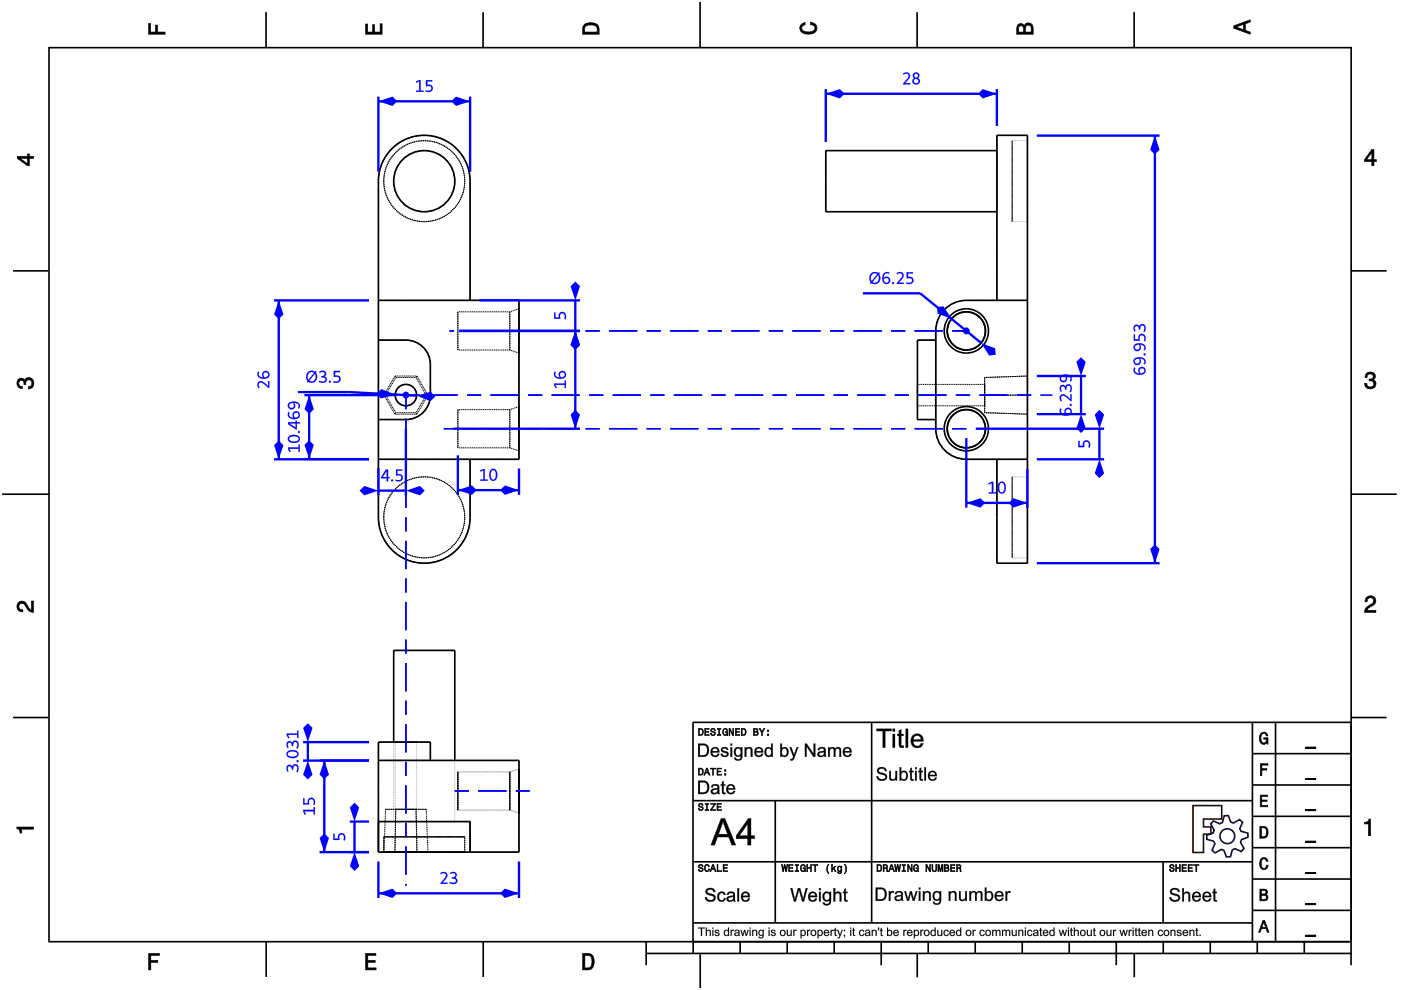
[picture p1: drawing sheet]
<svg xmlns="http://www.w3.org/2000/svg" width="297mm" height="210mm" viewBox="0 0 297 210" stroke-linecap="round" stroke-linejoin="round" font-family="sans-serif">
<g fill="none" stroke="#000" stroke-width=".35">
<path d="M10.4 10v189.5M10.4 10.1h276.1M56.4 2.6v7.5M102.4 2.6v7.5M148.4 .4v9.7M194.4 2.6v7.5M240.5 2.6v7.5M286.5 9.9v189.6M211.4 31.9h-36.3v13h36.3M2.8 57.4h7.4M286.5 57.4h7.5M80.2 63.7v-25.3a9.7 9.7 0 0 1 9.7-9.7 9.7 9.7 0 0 1 9.8 9.7v25.3"/>
<path d="M80.2 63.7v33.7M80.2 63.7h29.8v33.7h-29.8M80.2 72.1h5.9a5.2 5.2 0 0 1 5.1 5.2v6.5a5.2 5.2 0 0 1-5.1 5.2h-5.9M198.4 72.1h-3.9v16.9h3.9M211.4 63.7v-35h6.4v90.7h-6.4v-22M217.8 63.7h-12.9a6.5 6.5 0 0 0-6.5 6.5v20.7a6.5 6.5 0 0 0 6.5 6.5h12.9M80.2 97.4v12.3a9.7 9.7 0 0 0 9.7 9.7 9.7 9.7 0 0 0 9.8-9.7v-12.3M.5 104.8h9.9M286.5 104.8h9.6M2.8 152.1h7.4M83.5 157.3v-19.4h12.9v23.3M286.5 152.1h7.5"/>
<path d="M80.2 161.2v19.5h19.5M80.2 161.2h29.8v6.5M80.2 174.2h19.5v6.5M80.2 161.2v-3.9h11v3.9M110 167.7v4.7M110 167.7v13h-10.3M10.2 199.7h275.8M56.4 199.7v7.4M102.4 199.7v7.4M137 199.7v4.9M147 199.7v2.5M156.9 199.7v2.5"/>
<path d="M166.9 199.7v2.5M176.9 199.7v2.5M186.8 199.7v4.9M196.8 199.7v2.5M206.8 199.7v2.5M216.7 199.7v2.5M226.7 199.7v2.5M236.7 199.7v4.9M246.6 199.7v2.5M256.6 199.7v2.5M266.6 199.7v2.5M276.5 199.7v2.5"/>
<path d="M286.5 199.7v4.9M137 202.2h149.5M148.5 202.3v7.2M194.5 202.1v5.1M240.5 202.1v5.1"/>
<circle cx="89.9" cy="38.4" r="6.5"/>
<circle cx="204.9" cy="70.2" r="4.7"/>
<circle cx="204.9" cy="70.2" r="4"/>
<circle cx="86.1" cy="83.8" r="2.27"/>
<circle cx="204.9" cy="90.9" r="4.7"/>
<circle cx="204.9" cy="90.9" r="4"/>
</g>
<g fill="#000">
<path d="M31.5 5h.4v1.8h1.1v-1.5h.4v1.5h1.6v.5h-3.5z" fill-rule="evenodd"/>
<path d="M77.5 5.1h.4v1.7h1.1v-1.6h.4v1.6h1.2v-1.8h.4v2.3h-3.5z" fill-rule="evenodd"/>
<path d="M124 5.1a2.18 2.18 0 0 0-.5 2.2h3.5v-1.2a1.42 1.42 0 0 0-1.7-1.3zM124.3 5.5a2.13 2.13 0 0 1 2.2 .3l.1 1h-2.6v-1z" fill-rule="evenodd"/>
<path d="M169.9 5.2l.8-.4v.4a.7 .7 0 0 0-.7 .6 .7 .7 0 0 0 .3 .8 1.69 1.69 0 0 0 2.5-.6 .9 .9 0 0 0-1-.8v-.5a1.24 1.24 0 0 1 1.4 1.1 1.24 1.24 0 0 1-1 1.4 2.22 2.22 0 0 1-2.5-.7l-.2-.5z" fill-rule="evenodd"/>
<path d="M215.8 5.3l-.2 .7v1.3h3.5v-1.4a.98 .98 0 0 0-.8-1 .98 .98 0 0 0-1.1 .6 .83 .83 0 0 0-1.4-.2zM216.1 5.6a.54 .54 0 0 1 .6-.1 .54 .54 0 0 1 .3 .6v.7h-1zM217.6 5.5a.62 .62 0 0 1 .7-.1 .62 .62 0 0 1 .3 .6v.8h-1.2z" fill-rule="evenodd"/>
<path d="M261.6 5.5v.5l3.5 1.3v-.5l-1.1-.4v-1.4l1.1-.3v-.5zM262.1 5.7l1.5-.5v1.1z" fill-rule="evenodd"/>
<path d="M3.7 33.1v.5l2.1 1.5h.4v-1.5h.9v-.5h-.9v-.5h-.4v.5zM4.3 33.6h1.5v1.1z" fill-rule="evenodd"/>
<path d="M290.8 31.7l-1.5 2.1v.5h1.5v.8h.5v-.8h.5v-.4h-.5v-2.2zM290.8 32.3v1.6h-1.1z" fill-rule="evenodd"/>
<path d="M3.8 80.5a.85 .85 0 0 1 1.4 .1 1.05 1.05 0 0 1 1.3-.5 1.05 1.05 0 0 1 .7 1.2 1.1 1.1 0 0 1-1.2 1.2v-.5a.71 .71 0 0 0 .8-1 .71 .71 0 0 0-1.3 0v.5h-.4a.61 .61 0 0 0-.3-.8 .61 .61 0 0 0-.8 .3 .61 .61 0 0 0 .2 .8l.5 .1v.5a1.15 1.15 0 0 1-1.1-.7 1.15 1.15 0 0 1 .2-1.2z" fill-rule="evenodd"/>
<path d="M289.7 79.2a1.07 1.07 0 0 1 1.3-.2 1.07 1.07 0 0 1 .5 1.2l-.3 .3a1.05 1.05 0 0 1 .5 1.3 1.05 1.05 0 0 1-1.2 .7 1.1 1.1 0 0 1-1.2-1.2h.5a.71 .71 0 0 0 1 .7 .71 .71 0 0 0 0-1.2h-.5v-.4a.61 .61 0 0 0 .8-.3 .61 .61 0 0 0-.3-.8 .61 .61 0 0 0-.8 .2l-.2 .5h-.4z" fill-rule="evenodd"/>
<path d="M3.9 127.8a1.21 1.21 0 0 1 2 .7l.3 .5 .5 .3v-1.9h.4v2.4a1.8 1.8 0 0 1-1.7-1.4 .71 .71 0 0 0-.9-.5 .71 .71 0 0 0-.5 .9 .71 .71 0 0 0 .8 .5v.4a1.18 1.18 0 0 1-1.1-.6 1.18 1.18 0 0 1 .2-1.3z" fill-rule="evenodd"/>
<path d="M289.7 126.6a1.17 1.17 0 0 1 1.9 .3 1.17 1.17 0 0 1-.9 1.7l-.6 .4-.3 .4h1.9v.4h-2.4a1.8 1.8 0 0 1 1.4-1.7 .71 .71 0 0 0 .5-.9 .71 .71 0 0 0-.8-.5 .71 .71 0 0 0-.5 .9h-.5z" fill-rule="evenodd"/>
<path d="M3.6 175.3h3.5v.5h-2.5v.8h-.3a.77 .77 0 0 0-.7-.9z" fill-rule="evenodd"/>
<path d="M289.3 174.3a.77 .77 0 0 0 .9-.6h.4v3.5h-.5v-2.5h-.8z" fill-rule="evenodd"/>
</g>
<g fill="#000">
<path d="M31.5 5v2.3h3.5v-.5l-1.7 .1 .1-1.6h-.4v1.6h-1.1v-1.9zM31.4 4.9h.6l-.1 1.9h1.1l-.1-1.5h.6l-.1 1.5 1.7-.1v.6h-3.7z"/>
<path d="M77.5 5.1v2.2h3.5v-2.3h-.4l.1 1.9h-1.4v-1.7h-.3l.1 1.7h-1.2v-1.8zM77.5 5h.5l-.1 1.8h1.1l-.1-1.6h.6l-.1 1.6h1.2l-.1-1.8h.6v2.3h-3.6z"/>
<path d="M124 5.1l-.4 .7-.1 1.5h3.5l-.1-1.7-.3-.5-1.3-.3zM123.9 5.1l.6-.3 .8-.1 .7 .1 .6 .3 .4 .4 .1 1.8h-3.6v-1.5zM124.2 5.4l1.1-.2 1 .2 .3 .3 .1 1.2h-2.8l.1-1.2zM124.3 5.5l-.3 .3v1h2.6l-.1-1-.2-.3-1-.2z"/>
<path d="M169.9 5.2l-.4 .8 .2 .5 .3 .4 .6 .3h1.6l.6-.3 .3-.4 .1-.5-.1-.5-.7-.6-.6-.2v.5l.8 .2 .3 .6-.1 .3-.8 .5h-1.2l-.5-.2-.3-.3v-.6l.4-.4 .3-.1v-.4zM169.8 5.1l1-.4v.6l-.4 .1-.4 .3 .1 .6 .7 .4h1.2l.4-.1 .4-.6-.2-.5-.8-.3v-.6l.7 .2 .7 .7 .1 .5-.1 .5-.4 .5-.6 .2h-1.6l-.6-.2-.4-.5-.1-.5z"/>
<path d="M215.8 5.3l-.2 .7v1.3h3.5l-.1-1.8-.6-.6-.4-.1-.5 .2-.3 .6-.5-.6-.6 .1zM215.7 5.2l.3-.2h.7l.5 .5v-.3l.5-.4 .8 .1 .5 .6 .1 1.8h-3.6v-1.3zM216 5.6l.5-.2 .4 .2 .2 1.3h-1.2zM216.1 5.6l-.1 1.2h1l-.1-1.2-.4-.1zM217.5 5.5l.5-.2 .5 .1 .2 1.5h-1.3zM217.6 5.5l-.2 1.3h1.2l-.1-1.3-.5-.2z"/>
<path d="M261.6 5.5v.5l3.5 1.3v-.5l-1.1-.3v-1.5l1.1-.3v-.5zM261.5 5.4l3.6-1.3v.6l-1.1 .3v1.4l1.1 .4v.6l-3.6-1.4zM261.9 5.7l1.8-.6v1.3zM262.1 5.7l1.5 .6v-1.1l-1.5 .6z"/>
<path d="M3.7 33.1v.5l2.1 1.5h.4v-1.6l.9 .1v-.5l-.9 .1v-.6h-.4l.1 .6zM3.6 33.1h2.2v-.5h.5l-.1 .5h1v.6l-1-.1 .1 1.6h-.5l-2.2-1.6zM4.1 33.5h1.8v1.3zM4.3 33.5l1.5 1.2v-1.1l-1.5 .1z"/>
<path d="M290.8 31.7l-1.5 2.1v.5l1.6-.1-.1 .9h.5l-.1-.9 .6 .1v-.4h-.6l.1-2.2zM290.8 31.6h.6l-.1 2.3 .6-.1v.5h-.6l.1 .9h-.6v-.9h-1.5v-.5zM290.9 32.1v1.8h-1.3zM290.8 32.3h.1l-1.1 1.6-.1-.1 1.1 .1z"/>
<path d="M3.8 80.5l-.2 .8 .1 .4 .5 .6 .5 .1v-.5l-.6-.1-.2-.5 .2-.5 .4-.2 .5 .2 .1 .7h.4l-.1-.6 .4-.4h.6l.2 .2 .2 .2v.7l-.4 .4h-.4v.5l.5-.1 .6-.6v-1l-.6-.7h-.7l-.4 .3-.2 .3-.2-.4-.5-.1zM3.8 80.4l.7-.3 .5 .1 .2 .4 .1-.3 .5-.3 .8 .1 .6 .6v1.1l-.7 .7h-.6v-.5h.4l.4-.4-.1-.9-.8-.1-.3 .4v.6h-.5v-.8l-.5-.1-.4 .1-.1 .5 .2 .5 .6 .1v.6l-.6-.1-.6-.6-.1-.5z"/>
<path d="M289.7 79.2l-.3 .8h.4v-.3l.4-.4 .8 .1 .2 .7-.4 .3h-.5v.4l.8 .1 .2 .5-.2 .5-.2 .2h-.7l-.3-.2-.1-.6h-.5l.1 .5 .6 .6h1l.4-.2 .4-.8-.2-.6-.5-.3 .4-.3v-.8l-.5-.5h-.5zM289.7 79.1l.8-.3 .9 .3 .2 .3v.9l-.4 .2 .5 .3 .1 .6-.3 .8-.5 .3h-1l-.7-.7v-.6h.5l.2 .7 .5 .2 .6-.2 .2-.5-.2-.5-.6-.2-.3 .1v-.5h.6l.3-.2-.1-.7-.8-.1-.3 .4v.4h-.6l.1-.6z"/>
<path d="M3.9 127.8l-.3 .8 .3 .8 .9 .3v-.4l-.6-.1-.3-.6 .2-.5 .5-.3 .7 .4 .9 1.4 .9 .2v-2.4h-.4v2l-.5-.3-.9-1.5-.7-.2zM3.8 127.7l.8-.3 .7 .2 .9 1.4 .5 .3-.1-1.9h.6v2.5l-1.1-.3-.9-1.4-.6-.3-.4 .2-.2 .5 .2 .5 .7 .1v.6l-.6-.1-.4-.2-.4-.9z"/>
<path d="M289.7 126.6l-.3 1h.5l.1-.7 .5-.2 .6 .2 .2 .4-.3 .7-1.4 .9-.3 .9h2.4v-.4l-2 .1 .4-.6 1.2-.7 .4-.8-.1-.5-.6-.5h-.9zM289.7 126.6l.9-.4 .8 .4 .3 .3 .1 .5-.2 .6-1.5 1-.3 .4 2-.1v.6h-2.5l.2-1 1.4-1 .3-.6-.2-.4-.5-.2-.5 .2-.1 .7h-.6l.1-.6z"/>
<path d="M3.6 175.3v.4l.5 .2 .2 .7h.3l-.1-.9 2.6 .1v-.5zM3.5 175.3h3.7v.6l-2.6-.1 .1 .9h-.5l-.1-.7-.6-.3z"/>
<path d="M289.3 174.3v.4l.9-.1-.1 2.6h.5v-3.5h-.4l-.2 .5zM289.3 174.3l.7-.1 .2-.6h.5v3.6h-.6v-2.5l-.8 .1z"/>
</g>
<g fill="none" stroke="#000" stroke-width=".21" stroke-dasharray=".3 .1" stroke-linecap="butt">
<path d="M81.4 38.4a8.6 8.6 0 0 1 8.5-8.6 8.6 8.6 0 0 1 8.6 8.6M89.9 31.9a6.5 6.5 0 0 0-6.4 6.5 6.5 6.5 0 0 0 6.4 6.5M98.5 38.4a8.6 8.6 0 0 1-8.6 8.6 8.6 8.6 0 0 1-8.5-8.6M99.7 38.4a9.7 9.7 0 0 0-9.8-9.7 9.7 9.7 0 0 0-9.7 9.7M175.1 31.9v13M211.4 38.4v25.3M211.4 28.7v9.7M211.4 31.9v13M214.6 38.4v-8.6M214.6 29.8v8.6M214.6 38.4v8.6M217.8 28.7v9.7"/>
<path d="M217.8 38.4v-8.6M217.8 29.8v8.6M217.8 38.4v8.6M89.9 44.9a6.5 6.5 0 0 0 6.5-6.5 6.5 6.5 0 0 0-6.5-6.5M211.4 44.9v-13M214.6 47v-8.6M217.8 47v-8.6M80.2 63.7h19.5M80.2 72.1h5.9M83.7 79.7h4.7M83.7 79.7l.2 .3M88.4 79.7l2.3 4.1"/>
<path d="M88.4 79.7l-.2 .3M91.2 77.3a5.2 5.2 0 0 0-5.1-5.2M97.1 66.1v8.1M97.1 74.2v-8.1M99.7 63.7v-25.3M108.1 66.1v8.1M108.1 74.2v-8.1M108.1 66.1h-11M108.1 74.2h-11M110 63.7h-10.3M110 65.5v9.4M110 74.9v-9.4"/>
<path d="M110 74.9l-1.9-.7M110 65.5l-1.9 .6M194.5 72.1v16.9M198.4 70.2a6.5 6.5 0 0 1 6.5-6.5M198.4 70.2v1.9M198.4 72.1h-3.9M198.4 77.3v-5.2M211.4 63.7h-6.5M217.8 79.7v4.1M217.8 63.7h-6.4M217.8 79.7l-9 .3M80.2 97.4h19.5"/>
<path d="M80.2 89h5.9M81.4 83.8l2.3-4.1M81.4 83.8h.4M81.8 83.8l2.1-3.8M83.7 87.8l-2.3-4M83.7 87.8l.2-.3M83.9 80h4.3M83.9 87.5l-2.1-3.7M86.1 89a5.2 5.2 0 0 0 5.1-5.2M86.1 86a2.27 2.27 0 0 1-2.3-2.2 2.27 2.27 0 0 1 2.3-2.3M86.1 81.5a2.27 2.27 0 0 1 2.2 2.3 2.27 2.27 0 0 1-2.2 2.2M88.2 87.5h-4.3"/>
<path d="M88.2 80l2.2 3.8M88.4 87.8h-4.7M88.4 87.8l-.2-.3M90.4 83.8l-2.2 3.7M90.7 83.8l-2.3 4M90.7 83.8h-.3M91.2 83.8v-6.5M97.1 94.9v-8.1M97.1 86.8v8.1M99.7 97.4v12.3M99.7 97.4h10.3M108.1 86.8v8.1"/>
<path d="M108.1 94.9v-8.1M108.1 86.8h-11M108.1 94.9h-11M110 97.4v-33.7M110 86.2v9.4M110 95.6v-9.4M110 95.6l-1.9-.7M110 86.2l-1.9 .6M194.5 86v-4.5M194.5 81.5v4.5M194.5 86h14.3M198.4 89h-3.9"/>
<path d="M198.4 89v1.9M198.4 89v-5.2M198.4 83.8v-6.5M204.9 97.4a6.5 6.5 0 0 1-6.5-6.5M208.8 86v-4.5M208.8 81.5h-14.3M208.8 83.8v-3.8M208.8 87.5v-3.7M208.8 83.8v3.7M208.8 80v3.8M208.8 81.5v4.5M211.4 97.4h-6.5"/>
<path d="M217.8 83.8v4M217.8 87.8v-4M217.8 83.8v-4.1M217.8 97.4h-6.4M217.8 83.8h-9M217.8 87.8l-9-.3M80.2 109.7v-71.3M81.4 109.7a8.6 8.6 0 0 1 8.5-8.6 8.6 8.6 0 0 1 8.6 8.6M98.5 109.7a8.6 8.6 0 0 1-8.6 8.6 8.6 8.6 0 0 1-8.5-8.6M99.7 109.7a9.7 9.7 0 0 1-9.8 9.7 9.7 9.7 0 0 1-9.7-9.7M211.4 109.7v-12.3M211.4 119.4v-9.7"/>
<path d="M214.6 109.7v-8.6M214.6 101.1v8.6M214.6 109.7v8.6M214.6 118.3v-8.6M217.8 109.7v-71.3M217.8 119.4v-9.7M217.8 109.7v-8.6M217.8 101.1v8.6M217.8 109.7v8.6M217.8 118.3v-8.6M89.9 137.9h-6.4M96.4 137.9h-6.5"/>
<path d="M83.8 157.3h2.3M86.1 157.3h-5.9M86.1 157.3h-2.3M86.1 157.3h2.2M88.3 157.3h-2.2M91.2 157.3h-5.1M80.2 174.2h19.5M80.2 174.2v-6.5M80.2 161.2v6.5M80.2 161.2v-3.9M80.2 161.2h5.9M81.4 177.4h17.1"/>
<path d="M81.8 171.6h2.1M83.5 174.2h6.4M83.8 171.6h2.3M83.9 171.6h4.3M83.9 171.6h-2.1M86.1 161.2h5.1M86.1 171.6h-2.3M86.1 171.6h2.2M88.2 171.6h-4.3M88.2 171.6h2.2M88.3 171.6h-2.2M89.9 174.2h6.5"/>
<path d="M89.9 174.2h-6.4M90.4 171.6h-2.2M91.2 161.2h-5.1M91.2 161.2v-3.9M96.4 174.2h-6.5M97.1 167.7v-4M97.1 163.7v4M97.1 167.7v4.1M97.1 171.8v-4.1M98.5 177.4h-17.1M99.7 174.2h-19.5M108.1 167.7v4.1"/>
<path d="M108.1 171.8v-4.1M108.1 167.7v-4M108.1 163.7v4M110 161.2h-29.8M110 167.7v-6.5M110 167.7v4.7M110 167.7v-4.7M110 163v4.7M110 172.4v-4.7M81.4 180.7h17.1M81.4 180.7v-3.3M81.4 180.7h2.3"/>
<path d="M81.4 180.7l.4-9.1M83.7 180.7h4.7M83.7 180.7h-2.3M83.7 180.7l.2-9.1M88.4 180.7h2.3M88.4 180.7h-4.7M88.4 180.7l-.2-9.1M90.7 180.7h-2.3M90.7 180.7l-.3-9.1M98.5 180.7h-17.1M98.5 180.7v-3.3M99.7 180.7h-19.5"/>
<path d="M99.7 180.7v-6.5M110 180.7h-10.3M110 180.7v-13"/>
</g>
<path d="M214.6 29.8h3.2M214.6 47h3.2M214.6 101.1h3.2M214.6 118.3h3.2M83.5 157.3v16.9M83.8 157.3v14.3M88.3 157.3v14.3M96.4 161.2v13M97.1 171.8h11l1.9 .6M110 163l-1.9 .7h-11" fill="none" stroke="#000" stroke-width=".21"/>
<circle cx="86.1" cy="83.8" r=".25" fill="#00f"/>
<path d="M85.4 83.8a.73 .73 0 0 1 1.4 0 .73 .73 0 0 1-1.4 0zM85.8 83.8a.25 .25 0 0 0 .5 0 .25 .25 0 0 0-.5 0z" fill="#00f"/>
<path d="M74 83.1l14.3 .8" fill="none" stroke="#00f" stroke-width=".5"/>
<g fill="#00f">
<path d="M79.8 83.4l1.1-.9 2.9 1.1-3 .9z"/>
<path d="M88.3 83.9l3.1-.8 .9 1-1 .9z"/>
</g>
<path d="M63.2 83.1h10.8" fill="none" stroke="#00f" stroke-width=".5"/>
<g fill="#00f">
<path d="M65.5 79.2a.8 .8 0 0 1 1.1-.1l-1.2 1.5-.1-.2a1.22 1.22 0 0 1 .2-1.2zM66.8 79.2a.97 .97 0 0 1 0 1.3 .97 .97 0 0 1-1.2 .2zM65.4 78.8a1.46 1.46 0 0 0-.2 2l-.1 .2 .2 .1 .1-.1a1.26 1.26 0 0 0 1.7-.3 1.26 1.26 0 0 0-.2-1.7l.2-.2-.2-.2-.1 .2-.2-.1a1.19 1.19 0 0 0-1.2 .1zM67.7 78.8l.1 .2 .4-.1a.45 .45 0 0 1 .5 0 .45 .45 0 0 1 .1 .6l-.7 .2v.3a.58 .58 0 0 1 .7 .1 .58 .58 0 0 1 .1 .6l-.5 .2-.7-.2-.1 .3a.95 .95 0 0 0 1.1 .2 .95 .95 0 0 0 .5-1l-.4-.4a.69 .69 0 0 0 .3-.9 .69 .69 0 0 0-1-.3zM69.7 80.9a.22 .22 0 0 0 .4 0 .22 .22 0 0 0-.4 0zM70.8 78.6v1.4a.61 .61 0 0 1 .8 0 .61 .61 0 0 1 .1 .8l-.4 .1-.6-.1v.3a.93 .93 0 0 0 1.1-.1 .93 .93 0 0 0 .2-1.2l-.9-.1v-.8h1v-.3z"/>
<path d="M65.4 79.1a.78 .78 0 0 1 1.2 0l-1.2 1.5-.1-.2a1.23 1.23 0 0 1 .1-1.3zM65.5 79.2a1.25 1.25 0 0 0-.1 1.4l1.2-1.5-.2-.1a.79 .79 0 0 0-.9 .2zM66.8 79.2a.99 .99 0 0 1 0 1.3 .99 .99 0 0 1-1.3 .2zM66.7 79.2l-1.1 1.5a.95 .95 0 0 0 1.2-.2 .95 .95 0 0 0-.1-1.3zM65.4 78.9a1.47 1.47 0 0 0-.2 1.9l-.1 .2 .2 .1 .1-.2a1.26 1.26 0 0 0 1.6-.2 1.26 1.26 0 0 0-.1-1.7l.2-.2-.2-.2-.1 .3-.2-.2a1.18 1.18 0 0 0-1.2 .2zM65.3 78.8a1.12 1.12 0 0 1 1.5 0l.1-.2 .2 .2-.2 .2a1.27 1.27 0 0 1 .1 1.7 1.27 1.27 0 0 1-1.6 .3l-.1 .2-.3-.2 .2-.2-.3-.6a1.42 1.42 0 0 1 .4-1.4zM67.7 78.8l.1 .2 .4-.1a.47 .47 0 0 1 .5 0 .47 .47 0 0 1 .1 .6l-.7 .2v.3a.6 .6 0 0 1 .7 .1 .6 .6 0 0 1 .1 .6l-.5 .2-.7-.2-.1 .2a.94 .94 0 0 0 1.1 .2 .94 .94 0 0 0 .5-.9l-.5-.4a.67 .67 0 0 0 .4-.9 .67 .67 0 0 0-1-.3zM67.7 78.8a.8 .8 0 0 1 1-.2 .8 .8 0 0 1 .3 1.1l-.2 .1a.7 .7 0 0 1 .5 .9 .7 .7 0 0 1-.9 .5l-.8-.2 .1-.3 .4 .2 .6-.1 .3-.3a.65 .65 0 0 0-.9-.5v-.3a.57 .57 0 0 0 .7-.4 .62 .62 0 0 0-1-.2zM69.7 80.9a.2 .2 0 0 0 .4 0 .2 .2 0 0 0-.4 0zM69.7 80.9a.25 .25 0 0 1 .5 0 .25 .25 0 0 1-.5 0zM70.8 78.6v1.4a.61 .61 0 0 1 .9 0 .61 .61 0 0 1 0 .8l-.4 .1-.6-.1v.2a.91 .91 0 0 0 1.1 0 .91 .91 0 0 0 .2-1.2l-1-.1v-.8h1.1v-.3zM70.7 78.6h1.4v.3h-1v.8a.83 .83 0 0 1 1.2 .7 .83 .83 0 0 1-1.2 .8l-.5-.1 .1-.3a.65 .65 0 0 0 .9 0 .65 .65 0 0 0 .1-.8h-.9z"/>
<path d="M204.2 70.2a.73 .73 0 0 1 1.4 0 .73 .73 0 0 1-1.4 0zM204.6 70.2a.25 .25 0 0 0 .5 0 .25 .25 0 0 0-.5 0z"/>
</g>
<circle cx="204.9" cy="70.2" r=".25" fill="#00f"/>
<path d="M195.1 62.2l12.9 10.5" fill="none" stroke="#00f" stroke-width=".5"/>
<g fill="#00f">
<path d="M198.7 65.1l1.4-.2 1.6 2.7-2.9-1.1z"/>
<path d="M208 72.7l3 1.1 .1 1.4-1.4 .2z"/>
</g>
<path d="M182.9 62.2h12.2" fill="none" stroke="#00f" stroke-width=".5"/>
<g fill="#00f">
<path d="M184.9 58.2a.8 .8 0 0 1 1.1-.1l-1.2 1.5-.1-.2a1.22 1.22 0 0 1 .2-1.2zM186.2 58.3a.97 .97 0 0 1 0 1.3 .97 .97 0 0 1-1.2 .2zM184.8 57.9a1.46 1.46 0 0 0-.2 2l-.1 .2 .2 .1 .1-.2a1.26 1.26 0 0 0 1.7-.3 1.26 1.26 0 0 0-.1-1.6l.1-.2-.2-.2-.1 .2-.2-.1a1.19 1.19 0 0 0-1.2 .1zM187.4 57.9a1.43 1.43 0 0 0 .5 2.3 .8 .8 0 0 0 .8-1.1 .8 .8 0 0 0-1.3-.2 .75 .75 0 0 1 .2-.8 .75 .75 0 0 1 .9-.1l.1-.2-.1-.1a.97 .97 0 0 0-1.1 .2zM187.3 59.4a.56 .56 0 0 1 1.1 0 .56 .56 0 0 1-1.1 0zM189.1 60a.25 .25 0 0 0 .5 0 .25 .25 0 0 0-.5 0zM190.1 57.9l.1 .2a.58 .58 0 0 1 .8-.1 .58 .58 0 0 1 .1 .8l-1 1.2v.2h1.5v-.3h-1l.7-.8a.84 .84 0 0 0 0-1.3 .84 .84 0 0 0-1.2 .1zM192.2 57.7l.1 1.3a.61 .61 0 0 1 .8 0 .61 .61 0 0 1 .1 .9l-.4 .1-.6-.1-.1 .2a.93 .93 0 0 0 1.2-.1 .93 .93 0 0 0 .2-1.1l-1-.2v-.7h1.1v-.3z"/>
<path d="M184.8 58.2a.78 .78 0 0 1 1.2-.1l-1.2 1.6-.1-.3a1.23 1.23 0 0 1 .1-1.2zM184.9 58.2a1.25 1.25 0 0 0-.1 1.4l1.2-1.5-.2-.1a.79 .79 0 0 0-.9 .2zM186.2 58.3a.99 .99 0 0 1 0 1.3 .99 .99 0 0 1-1.2 .2zM186.2 58.3l-1.2 1.5a.95 .95 0 0 0 1.2-.2 .95 .95 0 0 0 0-1.3zM184.8 57.9a1.47 1.47 0 0 0-.2 2l-.1 .2 .2 .1 .1-.2a1.26 1.26 0 0 0 1.7-.3 1.26 1.26 0 0 0-.2-1.6l.2-.2-.2-.2-.1 .2-.2-.1a1.18 1.18 0 0 0-1.2 .1zM184.8 57.9a1.12 1.12 0 0 1 1.4 0l.1-.2 .2 .2-.1 .2a1.27 1.27 0 0 1 0 1.6 1.27 1.27 0 0 1-1.6 .3l-.1 .2-.2-.1 .1-.2-.3-.7a1.42 1.42 0 0 1 .5-1.3zM187.4 57.9a1.41 1.41 0 0 0 .5 2.3 .78 .78 0 0 0 .8-1.1 .78 .78 0 0 0-1.4-.2 .77 .77 0 0 1 .3-.8 .77 .77 0 0 1 .9-.1l.1-.2-.6-.1zM187.4 57.9a.96 .96 0 0 1 1.2-.1l-.1 .3a.74 .74 0 0 0-.9 0 .74 .74 0 0 0-.2 .8 .82 .82 0 0 1 1.2 .1 .82 .82 0 0 1-.3 1.2 .82 .82 0 0 1-1.1-.5l-.1-.3a1.8 1.8 0 0 1 .3-1.5zM187.3 59.4a.58 .58 0 0 1 1.1 0 .58 .58 0 0 1-1.1 0zM187.4 59.2a.55 .55 0 0 0 .3 .7 .55 .55 0 0 0 .7-.4v-.3a.65 .65 0 0 0-1 0zM189.1 60a.2 .2 0 0 0 .4 0 .2 .2 0 0 0-.4 0zM189.1 60a.25 .25 0 0 1 .5 0 .25 .25 0 0 1-.5 0zM190.1 57.9l.1 .2a.59 .59 0 0 1 .8-.1 .59 .59 0 0 1 .2 .8l-1.1 1.2v.2h1.5v-.3l-1.1 .1 .8-.9a.83 .83 0 0 0 0-1.3 .83 .83 0 0 0-1.2 .1zM190.1 57.9a.86 .86 0 0 1 1.2-.1 .86 .86 0 0 1 0 1.3l-.7 .8h1v.3h-1.5v-.2l.8-.9a.72 .72 0 0 0 .1-1.1h-.4l-.4 .2zM192.2 57.7l.1 1.3a.61 .61 0 0 1 .8 0 .61 .61 0 0 1 .1 .9l-.4 .1-.6-.1-.1 .2a.91 .91 0 0 0 1.2-.1 .91 .91 0 0 0 .1-1.1l-.9-.2v-.7h1.1v-.3zM192.2 57.7h1.4v.3h-1.1v.7a.83 .83 0 0 1 1.2 .8 .83 .83 0 0 1-1.2 .7l-.4-.1 .1-.3a.65 .65 0 0 0 .8 .1 .65 .65 0 0 0 .2-.8h-.9z"/>
</g>
<g fill="#000">
<path d="M201.9 70.2h3zM193.9 70.2h6zM188.9 70.2h3zM181 70.2h5.9zM176 70.2h3zM168 70.2h6zM163 70.2h3zM155 70.2h6zM150.1 70.2h3zM142.1 70.2h6zM137.1 70.2h3zM129.1 70.2h6zM124.2 70.2h2.9zM116.2 70.2h6zM111.2 70.2h3zM103.2 70.2h6zM98.2 70.2h3zM95.3 70.2h.9z"/>
<path d="M201.9 70.2h3zM193.9 70.2h6zM188.9 70.2h3zM181 70.2h5.9zM176 70.2h3zM168 70.2h6zM163 70.2h3zM155 70.2h6zM150.1 70.2h3zM142.1 70.2h6zM137.1 70.2h3zM129.1 70.2h6zM124.2 70.2h2.9zM116.2 70.2h6zM111.2 70.2h3zM103.2 70.2h6zM98.2 70.2h3zM95.4 70.2h.8z"/>
<path d="M86.1 83.8v3zM86.1 88.8v5.9zM86.1 96.7v3zM86.1 101.7v6zM86.1 109.7v3zM86.1 114.7v6zM86.1 122.6v3zM86.1 127.6v6zM86.1 135.6v3zM86.1 140.6v6zM86.1 148.6v3zM86.1 153.6v5.9zM86.1 161.5v3zM86.1 166.5v6zM86.1 174.5v3zM86.1 179.5v6zM86.1 187.4v.5z"/>
<path d="M86.1 83.8h3zM91 83.8h6zM99 83.8h3zM104 83.8h6zM112 83.8h3zM117 83.8h5.9zM124.9 83.8h3zM129.9 83.8h6zM137.9 83.8h3zM142.9 83.8h6zM150.8 83.8h3zM155.8 83.8h6zM163.8 83.8h3zM168.8 83.8h6zM176.8 83.8h2.9zM181.7 83.8h6zM189.7 83.8h3zM194.7 83.8h6zM202.7 83.8h3zM207.7 83.8h5.9zM215.6 83.8h3zM220.6 83.8h2.5z"/>
<path d="M86.1 83.8v3zM86.1 88.8v5.9zM86.1 96.7v3zM86.1 101.7v6zM86.1 109.7v3zM86.1 114.7v6zM86.1 122.6v3zM86.1 127.6v6zM86.1 135.6v3zM86.1 140.6v6zM86.1 148.6v3zM86.1 153.6v5.9zM86.1 161.5v3zM86.1 166.5v6zM86.1 174.5v3zM86.1 179.5v6zM86.1 187.4v.2z"/>
<path d="M86.1 83.8h3zM91 83.8h6zM99 83.8h3zM104 83.8h6zM112 83.8h3zM117 83.8h5.9zM124.9 83.8h3zM129.9 83.8h6zM137.9 83.8h3zM142.9 83.8h6zM150.8 83.8h3zM155.8 83.8h6zM163.8 83.8h3zM168.8 83.8h6zM176.8 83.8h2.9zM181.7 83.8h6zM189.7 83.8h3zM194.7 83.8h6zM202.7 83.8h3zM207.7 83.8h5.9zM215.6 83.8h3z"/>
<path d="M201.9 90.9h3zM193.9 90.9h6zM188.9 90.9h3zM181 90.9h5.9zM176 90.9h3zM168 90.9h6zM163 90.9h3zM155 90.9h6zM150.1 90.9h3zM142.1 90.9h6zM137.1 90.9h3zM129.1 90.9h6zM124.2 90.9h2.9zM116.2 90.9h6zM111.2 90.9h3zM103.2 90.9h6zM98.2 90.9h3zM94.1 90.9h2.1z"/>
<path d="M201.9 90.9h3zM193.9 90.9h6zM188.9 90.9h3zM181 90.9h5.9zM176 90.9h3zM168 90.9h6zM163 90.9h3zM155 90.9h6zM150.1 90.9h3zM142.1 90.9h6zM137.1 90.9h3zM129.1 90.9h6zM124.2 90.9h2.9zM116.2 90.9h6zM111.2 90.9h3zM103.2 90.9h6zM98.2 90.9h3zM94.2 90.9h2z"/>
<path d="M96.4 167.7h3zM101.4 167.7h6zM109.4 167.7h3z"/>
<path d="M96.4 167.7h3zM101.4 167.7h6zM109.4 167.7h2.8z"/>
</g>
<g fill="none" stroke="#00f" stroke-width=".32">
<path d="M95.3 70.2h.9M98.2 70.2h3M103.2 70.2h6M111.2 70.2h3M116.2 70.2h6M124.2 70.2h2.9M129.1 70.2h6M137.1 70.2h3M142.1 70.2h6M150.1 70.2h3M155 70.2h6M163 70.2h3"/>
<path d="M168 70.2h6M176 70.2h3M181 70.2h5.9M188.9 70.2h3M193.9 70.2h6M201.9 70.2h3M86.1 88.8v5.9M86.1 96.7v3M89.1 83.8h-3v3M91 83.8h6M94.1 90.9h2.1M98.2 90.9h3"/>
<path d="M99 83.8h3M103.2 90.9h6M104 83.8h6M111.2 90.9h3M112 83.8h3M116.2 90.9h6M117 83.8h5.9M124.2 90.9h2.9M124.9 83.8h3M129.1 90.9h6M129.9 83.8h6M137.1 90.9h3"/>
<path d="M137.9 83.8h3M142.1 90.9h6M142.9 83.8h6M150.1 90.9h3M150.8 83.8h3M155 90.9h6M155.8 83.8h6M163 90.9h3M163.8 83.8h3M168 90.9h6M168.8 83.8h6M176 90.9h3"/>
<path d="M176.8 83.8h2.9M181 90.9h5.9M181.7 83.8h6M188.9 90.9h3M189.7 83.8h3M193.9 90.9h6M194.7 83.8h6M201.9 90.9h3M202.7 83.8h3M207.7 83.8h5.9M215.6 83.8h3M220.6 83.8h2.5"/>
<path d="M86.1 101.7v6M86.1 109.7v3M86.1 114.7v6M86.1 122.6v3M86.1 127.6v6M86.1 135.6v3M86.1 140.6v6M86.1 148.6v3M86.1 153.6v5.9M86.1 161.5v3M86.1 166.5v6M86.1 174.5v3"/>
<path d="M86.1 179.5v6M96.4 167.7h3M101.4 167.7h6M109.4 167.7h3M86.1 187.4v.5"/>
</g>
<path d="M58.1 63.7h20.1M59.1 63.7v33.7M58.1 97.4h20.1" fill="none" stroke="#00f" stroke-width=".5"/>
<g fill="#00f">
<path d="M59.1 93.4l1 1-1 3-1-3z"/>
<path d="M59.1 63.7l1 3-1 1-1-1z"/>
<path d="M54.8 81l-.2 .9 .2 .4 .2-.1a.58 .58 0 0 1-.1-.9 .58 .58 0 0 1 .8 0l1.2 1h.2v-1.5h-.3v1l-1.1-.9a.76 .76 0 0 0-.9 .1zM54.7 78.8a1.03 1.03 0 0 0 .1 1.1 1.03 1.03 0 0 0 1.1 .4 .88 .88 0 0 0 1.2-.5 .88 .88 0 0 0-.7-1.2 .79 .79 0 0 0-.8 .5 .79 .79 0 0 0 .2 .9 .75 .75 0 0 1-.8-.2 .75 .75 0 0 1 0-.9zM55.8 79.5a.56 .56 0 0 1 1.1 0 .56 .56 0 0 1-1.1 0z"/>
<path d="M54.8 81l-.2 .9 .2 .4 .2-.1a.59 .59 0 0 1-.1-.8 .59 .59 0 0 1 .8-.2l1.2 1.1h.2v-1.5h-.3l.1 1.1-1.2-1a.75 .75 0 0 0-.9 .1zM54.8 81a1.09 1.09 0 0 1 1.6 .4l.4 .4v-1h.3v1.5h-.2l-.9-.8a.72 .72 0 0 0-1.1-.1v.4l.2 .4-.3 .1-.2-.7zM54.7 78.8a1.04 1.04 0 0 0 .1 1.1 1.04 1.04 0 0 0 1.1 .4 .86 .86 0 0 0 1.2-.5 .86 .86 0 0 0-.7-1.1 .79 .79 0 0 0-.8 .5 .79 .79 0 0 0 .3 .8 .77 .77 0 0 1-.9-.2 .77 .77 0 0 1-.1-.9zM54.7 78.7l.3 .2a.74 .74 0 0 0 0 .8 .74 .74 0 0 0 .8 .3 .82 .82 0 0 1 .1-1.2 .82 .82 0 0 1 1.2 .2 .82 .82 0 0 1-.5 1.2 1.28 1.28 0 0 1-1.4 0 1.28 1.28 0 0 1-.6-1.3zM55.7 79.5a.6 .6 0 0 1 1.2 0 .6 .6 0 0 1-1.2 0zM55.9 79.2v.4l.2 .4a.55 .55 0 0 0 .7-.3 .55 .55 0 0 0-.4-.7z"/>
</g>
<path d="M80.2 182.7v7.7M80.2 189.4h29.8M110 182.7v7.7" fill="none" stroke="#00f" stroke-width=".5"/>
<g fill="#00f">
<path d="M107 188.4l3 1-3 1-1-1z"/>
<path d="M80.2 189.4l3-1 1 1-1 1z"/>
<path d="M93.4 185.1l.1 .2a.58 .58 0 0 1 .8-.1 .58 .58 0 0 1 .1 .8l-1 1.2v.2h1.5v-.3h-1.1l.8-.8a.84 .84 0 0 0 0-1.3 .84 .84 0 0 0-1.2 .1zM95.4 185.1l.1 .2 .4-.1a.45 .45 0 0 1 .5 0 .45 .45 0 0 1 .1 .5l-.7 .3v.3a.58 .58 0 0 1 .6 .1 .58 .58 0 0 1 .2 .6l-.5 .2-.7-.2-.1 .2a.95 .95 0 0 0 1.1 .2 .95 .95 0 0 0 .5-1l-.4-.3a.69 .69 0 0 0 .3-.9 .69 .69 0 0 0-1-.3z"/>
<path d="M93.4 185.1l.1 .2a.59 .59 0 0 1 .8-.1 .59 .59 0 0 1 .1 .8l-1 1.2v.2h1.5v-.3l-1.1 .1 .7-.9a.83 .83 0 0 0 .1-1.3 .83 .83 0 0 0-1.2 .1zM93.3 185.1a.86 .86 0 0 1 1.3-.1 .86 .86 0 0 1 0 1.3l-.8 .8h1.1v.3h-1.5v-.2l.8-.9a.72 .72 0 0 0 .1-1.1h-.5l-.3 .2zM95.4 185.1l.1 .2 .4-.2a.47 .47 0 0 1 .5 .1 .47 .47 0 0 1 .1 .5l-.7 .3v.3a.6 .6 0 0 1 .7 .1 .6 .6 0 0 1 .1 .6l-.5 .2-.7-.2-.1 .2a.94 .94 0 0 0 1.1 .2 .94 .94 0 0 0 .5-1l-.5-.3a.67 .67 0 0 0 .4-.9 .67 .67 0 0 0-1-.3zM95.4 185.1a.8 .8 0 0 1 1-.2 .8 .8 0 0 1 .3 1.1l-.2 .1a.7 .7 0 0 1 .5 .9 .7 .7 0 0 1-.9 .5l-.8-.3 .1-.2 .4 .1h.6l.3-.4a.65 .65 0 0 0-.9-.4v-.3a.57 .57 0 0 0 .7-.5 .62 .62 0 0 0-1-.2z"/>
</g>
<path d="M74.2 174.2h4M75.2 174.2v6.5M74.2 180.7h4" fill="none" stroke="#00f" stroke-width=".5"/>
<g fill="#00f">
<path d="M75.2 170.2l1 1-1 3-1-3z"/>
<path d="M75.2 180.7l1 3-1 1-1-1z"/>
<path d="M70.7 176.8h.3v1h.7a.82 .82 0 0 1 .7-1.2 .82 .82 0 0 1 .8 1.2l-.1 .4-.3-.1a.66 .66 0 0 0 .1-.8 .66 .66 0 0 0-.9-.2v.9l-1.3 .1z"/>
<path d="M70.7 176.8v1.3l1.3-.1a.61 .61 0 0 1 0-.8 .61 .61 0 0 1 .8-.1l.2 .5-.2 .5 .3 .1a.91 .91 0 0 0-.1-1.2 .91 .91 0 0 0-1.1-.1l-.2 .9h-.8l.1-1zM70.7 176.7h.3v1.1h.7a.83 .83 0 0 1 .7-1.2 .83 .83 0 0 1 .8 1.2l-.1 .4-.3-.1a.65 .65 0 0 0 .1-.8 .65 .65 0 0 0-.9-.2v.9l-1.3 .1z"/>
</g>
<path d="M67.8 161.2h10.4M68.8 161.2v19.5M67.8 180.7h10.4" fill="none" stroke="#00f" stroke-width=".5"/>
<g fill="#00f">
<path d="M68.8 161.2l1 3-1 1-1-1z"/>
<path d="M68.8 176.7l1 1-1 3-1-3z"/>
<path d="M64.3 171.7l.3 1 .2-.1-.3-.6h2v.7h.3v-1.6h-.3v.6zM64.3 169.3v1.3l1.3-.1a.61 .61 0 0 1 0-.8 .61 .61 0 0 1 .8-.1l.1 .4-.1 .6 .3 .1a.93 .93 0 0 0-.1-1.2 .93 .93 0 0 0-1.2-.1l-.1 .9h-.8v-1z"/>
<path d="M64.3 171.7l.3 1 .2-.1-.3-.6h2v.7h.3v-1.6h-.3v.6zM64.3 171.7h2.2v-.6h.3v1.6h-.3v-.7h-1.9l.3 .6-.3 .1-.3-.6zM64.3 169.3v1.3l1.3-.1a.61 .61 0 0 1 0-.8 .61 .61 0 0 1 .8-.1l.2 .4-.2 .6 .3 .1a.91 .91 0 0 0-.1-1.2 .91 .91 0 0 0-1.1-.1l-.2 .9h-.8v-1zM64.3 169.2h.3l-.1 1.1h.8a.83 .83 0 0 1 .7-1.2 .83 .83 0 0 1 .8 1.2l-.1 .4-.3-.1a.65 .65 0 0 0 0-.8 .65 .65 0 0 0-.8-.2v.9l-1.3 .1z"/>
</g>
<path d="M64.3 157.3h13.9M65.3 157.3v4M64.3 161.3h13.9" fill="none" stroke="#00f" stroke-width=".5"/>
<g fill="#00f">
<path d="M65.3 153.4l1 1-1 2.9-1-2.9z"/>
<path d="M65.3 161.3l1 3-1 1-1-1z"/>
<path d="M60.9 162.4l-.2 .5 .3 .7 .2-.1-.2-.4a.45 .45 0 0 1 .1-.5 .45 .45 0 0 1 .5-.1l.3 .7h.3a.58 .58 0 0 1 0-.6 .58 .58 0 0 1 .6-.2l.2 .5-.2 .7 .3 .1a.95 .95 0 0 0 .2-1.1 .95 .95 0 0 0-1-.5l-.3 .4a.66 .66 0 0 0-1.1-.1zM62.9 161.4a.22 .22 0 0 0 .4 0 .22 .22 0 0 0-.4 0zM61 159.3a.82 .82 0 0 0-.2 .9 .82 .82 0 0 0 .8 .5h.4a.91 .91 0 0 0 1.1-.3 .91 .91 0 0 0 0-1.1l-1.1-.3zM61.1 159.6l.9-.3a.7 .7 0 0 1 1 .8l-1 .3a.7 .7 0 0 1-.9-.8zM60.9 157.4l-.2 .5 .3 .7 .2-.1-.2-.4a.45 .45 0 0 1 .1-.5 .45 .45 0 0 1 .5-.1l.3 .7h.3a.58 .58 0 0 1 0-.7 .58 .58 0 0 1 .6-.1l.2 .5-.2 .7 .3 .1a.95 .95 0 0 0 .2-1.1 .95 .95 0 0 0-1-.5l-.3 .4a.66 .66 0 0 0-1.1-.1zM60.8 155.5l.3 1 .2-.1-.3-.6h2v.7h.3v-1.6h-.3v.6z"/>
<path d="M60.9 162.4l-.1 .5 .2 .7 .2-.1-.2-.4a.47 .47 0 0 1 .1-.5 .47 .47 0 0 1 .5-.1l.3 .7h.2a.6 .6 0 0 1 .1-.7 .6 .6 0 0 1 .7-.1l.2 .5-.3 .7 .3 .1a.94 .94 0 0 0 .2-1.1 .94 .94 0 0 0-1-.5l-.3 .4a.64 .64 0 0 0-1.1-.1zM60.9 162.4a.65 .65 0 0 1 1.1 .1 .7 .7 0 0 1 .8-.5 .7 .7 0 0 1 .5 .9l-.2 .9-.3-.2 .2-.4v-.6l-.4-.3a.65 .65 0 0 0-.4 .9h-.3a.57 .57 0 0 0-.5-.7 .62 .62 0 0 0-.2 1l-.3 .1-.2-.4zM62.9 161.4a.2 .2 0 0 0 .4 0 .2 .2 0 0 0-.4 0zM62.9 161.4a.23 .23 0 0 1 .4 0 .23 .23 0 0 1-.4 0zM61 159.3a.8 .8 0 0 0-.2 .9 .8 .8 0 0 0 .8 .5h.4a.9 .9 0 0 0 1-.3 .9 .9 0 0 0 0-1.1l-1-.3zM61 159.3l1-.3a.93 .93 0 0 1 1.1 .3 .93 .93 0 0 1 0 1.1 1.49 1.49 0 0 1-2.4-.5zM61.1 159.6l.9-.3a.72 .72 0 0 1 1 .9l-1 .3a.72 .72 0 0 1-.9-.9zM61.1 159.6l-.1 .3a1.21 1.21 0 0 0 2 0 1.26 1.26 0 0 0-1.9-.3zM60.9 157.4l-.1 .5 .2 .7 .2-.1-.2-.4a.47 .47 0 0 1 .1-.5 .47 .47 0 0 1 .5-.1l.3 .7h.2a.6 .6 0 0 1 .1-.7 .6 .6 0 0 1 .7-.1l.2 .5-.3 .7 .3 .1a.94 .94 0 0 0 .2-1.1 .94 .94 0 0 0-1-.5l-.3 .4a.64 .64 0 0 0-1.1-.1zM60.9 157.3a.65 .65 0 0 1 1.1 .2 .7 .7 0 0 1 .8-.5 .7 .7 0 0 1 .5 .9l-.2 .8-.3-.1 .2-.4v-.6l-.4-.3a.65 .65 0 0 0-.4 .9h-.3a.57 .57 0 0 0-.5-.7 .62 .62 0 0 0-.2 1l-.3 .1-.2-.4zM60.8 155.5l.3 1 .2-.1-.3-.6h2v.7h.3v-1.6h-.3v.6zM60.8 155.5h2.2v-.6h.3v1.6h-.3v-.7h-1.9l.3 .6-.3 .1-.3-.6z"/>
</g>
<path d="M219.8 28.8h26.1M244.9 28.8v90.6M219.8 119.4h26.1" fill="none" stroke="#00f" stroke-width=".5"/>
<g fill="#00f">
<path d="M244.9 28.8l1 2.9-1 1-1-1z"/>
<path d="M244.9 115.4l1 1-1 3-1-3z"/>
<path d="M240.5 77.9a1.03 1.03 0 0 0 0 1.2 1.03 1.03 0 0 0 1.2 .4 .88 .88 0 0 0 1.1-.6 .88 .88 0 0 0-.7-1.1 .79 .79 0 0 0-.7 .5 .79 .79 0 0 0 .2 .9 .75 .75 0 0 1-.8-.3 .75 .75 0 0 1-.1-.8zM241.5 78.7a.56 .56 0 0 1 1.1 0 .56 .56 0 0 1-1.1 0zM240.6 76a.8 .8 0 0 0-.1 1.2 .8 .8 0 0 0 1.2 0 .8 .8 0 0 0 0-1.2 .69 .69 0 0 1 .8 .3 .69 .69 0 0 1 0 .8l.2 .2a.98 .98 0 0 0 0-1.2 .98 .98 0 0 0-1.1-.4zM240.7 76.3a.53 .53 0 0 1 .9 .1 .53 .53 0 0 1-.5 .7 .53 .53 0 0 1-.4-.8zM242.5 75.1a.22 .22 0 0 0 .4 0 .22 .22 0 0 0-.4 0zM240.6 73.1a.8 .8 0 0 0-.1 1.1 .8 .8 0 0 0 1.2 0 .8 .8 0 0 0 0-1.1 .69 .69 0 0 1 .8 .2 .69 .69 0 0 1 0 .8l.2 .2a.98 .98 0 0 0 0-1.2 .98 .98 0 0 0-1.1-.3zM240.7 73.3a.53 .53 0 0 1 .9 .1 .53 .53 0 0 1-.5 .7 .53 .53 0 0 1-.4-.8zM240.4 70.9v1.3h1.3a.61 .61 0 0 1 0-.8 .61 .61 0 0 1 .8-.1l.1 .4-.1 .6h.3a.93 .93 0 0 0-.1-1.1 .93 .93 0 0 0-1.2-.2l-.1 .9h-.8v-1zM240.5 69l-.2 .6 .2 .7 .3-.1-.2-.4a.45 .45 0 0 1 .1-.5 .45 .45 0 0 1 .5-.1l.3 .7h.2a.58 .58 0 0 1 .1-.7 .58 .58 0 0 1 .6-.1l.2 .5-.2 .7 .3 .1a.95 .95 0 0 0 .2-1.1 .95 .95 0 0 0-1-.5l-.3 .4a.66 .66 0 0 0-1.1-.2z"/>
<path d="M240.5 77.9a1.04 1.04 0 0 0 .1 1.2 1.04 1.04 0 0 0 1.1 .3 .86 .86 0 0 0 1.1-.5 .86 .86 0 0 0-.7-1.1 .79 .79 0 0 0-.7 .5 .79 .79 0 0 0 .2 .9 .77 .77 0 0 1-.8-.3 .77 .77 0 0 1-.1-.8zM240.5 77.9l.2 .2a.74 .74 0 0 0 .1 .8 .74 .74 0 0 0 .8 .3 .82 .82 0 0 1 0-1.3 .82 .82 0 0 1 1.2 .3 .82 .82 0 0 1-.4 1.1 1.28 1.28 0 0 1-1.4 .1 1.28 1.28 0 0 1-.6-1.3zM241.5 78.7a.6 .6 0 0 1 1.2 0 .6 .6 0 0 1-1.2 0zM241.7 78.3l-.1 .5 .2 .4a.55 .55 0 0 0 .8-.4 .55 .55 0 0 0-.5-.7zM240.6 76a.78 .78 0 0 0 0 1.2 .78 .78 0 0 0 1.1-.1 .78 .78 0 0 0-.1-1.1 .72 .72 0 0 1 .9 .2 .72 .72 0 0 1 0 .9l.2 .2a.97 .97 0 0 0 0-1.2 .97 .97 0 0 0-1.1-.4zM240.6 76a1.49 1.49 0 0 1 2.3 .7l-.2 .6-.3-.2a.67 .67 0 0 0 .1-.8 .67 .67 0 0 0-.8-.3 .82 .82 0 0 1 0 1.2 .82 .82 0 0 1-1.2 0 .82 .82 0 0 1 .1-1.2zM240.7 76.3l.5-.3a.55 .55 0 0 1 .4 .9 .55 .55 0 0 1-1-.1zM240.7 76.3a.53 .53 0 0 0 .3 .7 .53 .53 0 0 0 .7-.2 .53 .53 0 0 0-.3-.8zM242.5 75.1a.2 .2 0 0 0 .4 0 .2 .2 0 0 0-.4 0zM242.4 75.1a.25 .25 0 0 1 .5 0 .25 .25 0 0 1-.5 0zM240.6 73.1a.78 .78 0 0 0 0 1.1 .78 .78 0 0 0 1.1 0 .78 .78 0 0 0-.1-1.1 .72 .72 0 0 1 .9 .2 .72 .72 0 0 1 0 .9l.2 .1a.97 .97 0 0 0 0-1.2 .97 .97 0 0 0-1.1-.3zM240.6 73.1a1.49 1.49 0 0 1 2.3 .6l-.2 .6-.3-.2a.67 .67 0 0 0 .1-.8 .67 .67 0 0 0-.8-.2 .82 .82 0 0 1 0 1.1 .82 .82 0 0 1-1.2 0 .82 .82 0 0 1 .1-1.1zM240.7 73.3l.5-.2a.55 .55 0 0 1 .4 .8 .55 .55 0 0 1-1 0zM240.7 73.4a.53 .53 0 0 0 .3 .7 .53 .53 0 0 0 .7-.3 .53 .53 0 0 0-.3-.7zM240.4 70.9v1.3h1.3a.61 .61 0 0 1 0-.9 .61 .61 0 0 1 .8 0l.2 .4-.2 .6h.3a.91 .91 0 0 0-.1-1.1 .91 .91 0 0 0-1.1-.2l-.2 1h-.8v-1.1zM240.4 70.9h.3l-.1 1h.8a.83 .83 0 0 1 .7-1.2 .83 .83 0 0 1 .8 1.2l-.1 .5-.3-.1a.65 .65 0 0 0 0-.9 .65 .65 0 0 0-.8-.1v.9l-1.3 .1zM240.5 69l-.2 .6 .2 .7 .3-.1-.2-.4a.47 .47 0 0 1 .1-.5 .47 .47 0 0 1 .5-.1l.3 .7h.2a.6 .6 0 0 1 .1-.7 .6 .6 0 0 1 .6-.2l.3 .6-.3 .7 .3 .1a.94 .94 0 0 0 .2-1.1 .94 .94 0 0 0-1-.5l-.4 .4a.64 .64 0 0 0-1-.2zM240.5 69a.65 .65 0 0 1 1.1 .2 .7 .7 0 0 1 .8-.5 .7 .7 0 0 1 .5 .9l-.2 .8-.3-.1 .2-.5v-.5l-.4-.3a.65 .65 0 0 0-.4 .9h-.3a.57 .57 0 0 0-.5-.8 .62 .62 0 0 0-.2 1.1l-.3 .1-.2-.4z"/>
</g>
<path d="M206.9 90.9h27.2M219.8 97.4h14.3M233.1 90.9v6.5" fill="none" stroke="#00f" stroke-width=".5"/>
<g fill="#00f">
<path d="M233.1 97.4l1 3-1 1-1-1z"/>
<path d="M233.1 86.9l1 1-1 3-1-3z"/>
<path d="M228.6 93.5h.3v1h.7a.82 .82 0 0 1 .8-1.2 .82 .82 0 0 1 .7 1.2l-.1 .4-.2-.1a.66 .66 0 0 0 0-.8 .66 .66 0 0 0-.9-.2v.9l-1.3 .1z"/>
<path d="M228.6 93.5v1.3l1.3-.1a.61 .61 0 0 1 0-.8 .61 .61 0 0 1 .9-.1l.1 .5-.1 .5 .2 .1a.91 .91 0 0 0-.1-1.2 .91 .91 0 0 0-1.1-.1l-.1 .9h-.8v-1zM228.6 93.5h.3v1h.7a.83 .83 0 0 1 .8-1.2 .83 .83 0 0 1 .7 1.2l-.1 .4-.3-.1a.65 .65 0 0 0 .1-.8 .65 .65 0 0 0-.8-.2v.9l-1.4 .1z"/>
</g>
<path d="M204.9 92.9v14.7M217.8 99.4v8.2M204.9 106.6h12.9" fill="none" stroke="#00f" stroke-width=".5"/>
<g fill="#00f">
<path d="M214.8 105.6l3 1-3 1-.9-1z"/>
<path d="M204.9 106.6l3-1 1 1-1 1z"/>
<path d="M209.6 102.5l.1 .2 .6-.3v2h-.7v.2h1.6v-.2h-.6v-2.2zM211.8 102.4a1.47 1.47 0 0 0 .6 2.3 1.35 1.35 0 0 0 .7-2.1 .75 .75 0 0 0-1.3-.2zM212.1 102.5l.3-.1a1.22 1.22 0 0 1 0 2 1.28 1.28 0 0 1-.3-1.9z"/>
<path d="M209.6 102.5l.1 .2 .6-.3v2h-.7v.2h1.6v-.2h-.6v-2.2zM209.6 102.5l.6-.4h.4v2.3h.6v.3h-1.6v-.3h.7v-2l-.6 .3zM211.9 102.4a1.45 1.45 0 0 0 .5 2.3 1.34 1.34 0 0 0 .7-2.1 .73 .73 0 0 0-1.2-.2zM211.8 102.3a.82 .82 0 0 1 1-.1 .82 .82 0 0 1 .4 .8l.1 .4a.93 .93 0 0 1-.4 1 .93 .93 0 0 1-1.1 0l-.3-1zM212.1 102.4l.3-.1a1.23 1.23 0 0 1 0 2.1 1.29 1.29 0 0 1-.3-2zM212.1 102.5l-.2 .9a.69 .69 0 0 0 .7 .9l.3-.9a.69 .69 0 0 0-.8-.9z"/>
</g>
<path d="M97.4 70.2h25.6M101.7 63.7h21.3M122 63.7v6.5" fill="none" stroke="#00f" stroke-width=".5"/>
<g fill="#00f">
<path d="M122 59.7l1 1-1 3-1-3z"/>
<path d="M122 70.2l1 3-1 1-1-1z"/>
<path d="M117.5 66.3h.3v1h.7a.82 .82 0 0 1 .7-1.2 .82 .82 0 0 1 .8 1.2l-.1 .4-.3-.1a.66 .66 0 0 0 .1-.8 .66 .66 0 0 0-.9-.2v.9l-1.3 .1z"/>
<path d="M117.5 66.3v1.3l1.3-.1a.61 .61 0 0 1 0-.8 .61 .61 0 0 1 .9-.1l.1 .4-.2 .6 .3 .1a.91 .91 0 0 0-.1-1.2 .91 .91 0 0 0-1.1-.1l-.2 .9h-.8l.1-1zM117.5 66.2h.3v1.1h.7a.83 .83 0 0 1 .7-1.2 .83 .83 0 0 1 .8 1.2l-.1 .4-.3-.1a.65 .65 0 0 0 .1-.8 .65 .65 0 0 0-.9-.2v.9l-1.3 .1z"/>
</g>
<path d="M97.4 70.2h25.6M122 70.2v20.7M96.2 90.9h26.8" fill="none" stroke="#00f" stroke-width=".5"/>
<g fill="#00f">
<path d="M122 86.9l1 1-1 3-1-3z"/>
<path d="M122 70.2l1 3-1 1-1-1z"/>
<path d="M117.5 81.3l.3 1 .3-.1-.3-.6h1.9v.7h.3v-1.6h-.3v.6zM117.6 78.8a1.03 1.03 0 0 0 .1 1.1 1.03 1.03 0 0 0 1.1 .4 .88 .88 0 0 0 1.2-.5 .88 .88 0 0 0-.7-1.2 .79 .79 0 0 0-.8 .5 .79 .79 0 0 0 .2 .9 .75 .75 0 0 1-.8-.2 .75 .75 0 0 1-.1-.9zM118.6 79.5a.6 .6 0 0 1 1.2 0 .6 .6 0 0 1-1.2 0z"/>
<path d="M117.5 81.3l.3 1 .3-.1-.4-.6h2v.7h.3v-1.6h-.3v.6zM117.5 81.3h2.2v-.6h.3v1.6h-.3v-.7h-1.9l.3 .6-.3 .1-.3-.7zM117.6 78.8a1.04 1.04 0 0 0 .1 1.1 1.04 1.04 0 0 0 1.1 .4 .86 .86 0 0 0 1.1-.5 .86 .86 0 0 0-.6-1.1 .79 .79 0 0 0-.8 .5 .79 .79 0 0 0 .2 .8 .77 .77 0 0 1-.8-.2 .77 .77 0 0 1-.1-.9zM117.6 78.7l.2 .2a.74 .74 0 0 0 .1 .8 .74 .74 0 0 0 .8 .3 .82 .82 0 0 1 .1-1.2 .82 .82 0 0 1 1.2 .2 .82 .82 0 0 1-.5 1.2 1.28 1.28 0 0 1-1.4 0 1.28 1.28 0 0 1-.6-1.3zM118.6 79.5a.6 .6 0 0 1 1.2 0 .6 .6 0 0 1-1.2 0zM118.8 79.2v.4l.1 .4a.55 .55 0 0 0 .8-.3 .55 .55 0 0 0-.5-.7z"/>
</g>
<path d="M64.6 97.3h13.6M64.6 83.8h19.5M65.6 83.8v13.5" fill="none" stroke="#00f" stroke-width=".5"/>
<g fill="#00f">
<path d="M65.6 83.8l.9 3-.9 1-1-1z"/>
<path d="M65.6 93.4l.9 .9-.9 3-1-3z"/>
<path d="M61.1 94.9l.3 1 .2-.1-.3-.6h2v.6h.3v-1.5h-.3v.6zM61.3 92.5a.82 .82 0 0 0-.2 .9 .82 .82 0 0 0 .8 .5h.4a.91 .91 0 0 0 1.1-.3 .91 .91 0 0 0-.1-1.1l-1-.3zM61.4 92.8l.9-.3a.7 .7 0 0 1 .9 .8l-.9 .3a.7 .7 0 0 1-.9-.8zM63.2 91.6a.22 .22 0 0 0 .4 0 .22 .22 0 0 0-.4 0zM61.1 89.5v.5l1.6 1h.2v-1.2h.7v-.3h-.7v-.3h-.2v.3zM61.4 89.8h1.3v.8zM61.2 87.3a1.03 1.03 0 0 0 0 1.2 1.03 1.03 0 0 0 1.1 .4 .88 .88 0 0 0 1.2-.6 .88 .88 0 0 0-.7-1.1 .79 .79 0 0 0-.7 .5 .79 .79 0 0 0 .2 .9 .75 .75 0 0 1-.8-.3 .75 .75 0 0 1-.1-.8zM62.2 88.1a.56 .56 0 0 1 1.1 0 .56 .56 0 0 1-1.1 0zM61.3 85.4a.8 .8 0 0 0-.1 1.2 .8 .8 0 0 0 1.2 0 .8 .8 0 0 0 0-1.2 .69 .69 0 0 1 .8 .3 .69 .69 0 0 1 0 .8l.2 .2a.98 .98 0 0 0 0-1.2 .98 .98 0 0 0-1.1-.4zM61.4 85.7a.53 .53 0 0 1 .9 .1 .53 .53 0 0 1-.5 .7 .53 .53 0 0 1-.4-.8z"/>
<path d="M61.1 94.9l.3 1 .2-.1-.3-.7h2v.7h.3v-1.5h-.3v.6zM61.1 94.8l2.2 .1v-.7h.3v1.6h-.3v-.6h-1.9l.3 .6-.3 .1-.3-.7zM61.3 92.5a.8 .8 0 0 0-.2 .9 .8 .8 0 0 0 .8 .5h.4a.9 .9 0 0 0 1-.3 .9 .9 0 0 0 0-1.1l-1-.3zM61.3 92.5l1-.3a.93 .93 0 0 1 1.1 .3 .93 .93 0 0 1 0 1.1 1.49 1.49 0 0 1-2.4-.5zM61.4 92.8l.9-.3a.72 .72 0 0 1 1 .8l-1 .3a.72 .72 0 0 1-.9-.8zM61.4 92.8l-.1 .3a1.21 1.21 0 0 0 2 0 1.26 1.26 0 0 0-1.9-.3zM63.2 91.6a.2 .2 0 0 0 .4 0 .2 .2 0 0 0-.4 0zM63.1 91.6a.25 .25 0 0 1 .5 0 .25 .25 0 0 1-.5 0zM61.1 89.5v.5l1.6 1h.2v-1.2h.7v-.3h-.7v-.3h-.2v.3zM61.1 89.5h1.6v-.3h.3l-.1 .3h.7v.3h-.7l.1 1.2h-.3l-1.6-1zM61.3 89.8h1.4v.9zM61.4 89.8l1.3 .8v-.8zM61.2 87.3a1.04 1.04 0 0 0 .1 1.2 1.04 1.04 0 0 0 1 .3 .86 .86 0 0 0 1.2-.5 .86 .86 0 0 0-.7-1.1 .79 .79 0 0 0-.7 .5 .79 .79 0 0 0 .2 .9 .77 .77 0 0 1-.9-.3 .77 .77 0 0 1 0-.8zM61.2 87.3l.2 .2a.74 .74 0 0 0 .1 .8 .74 .74 0 0 0 .8 .2v.1a.82 .82 0 0 1 0-1.3 .82 .82 0 0 1 1.2 .3 .82 .82 0 0 1-.4 1.1 1.28 1.28 0 0 1-1.4 .1 1.28 1.28 0 0 1-.6-1.3zM62.2 88.1a.6 .6 0 0 1 1.2 0 .6 .6 0 0 1-1.2 0zM62.4 87.7l-.1 .5 .2 .3a.55 .55 0 0 0 .8-.3 .55 .55 0 0 0-.5-.7zM61.3 85.4a.78 .78 0 0 0 0 1.2 .78 .78 0 0 0 1.1-.1 .78 .78 0 0 0-.1-1.1 .72 .72 0 0 1 .9 .2 .72 .72 0 0 1 0 .9l.2 .2a.97 .97 0 0 0 0-1.2 .97 .97 0 0 0-1.1-.4zM61.3 85.4a1.49 1.49 0 0 1 2.3 .7l-.2 .6-.3-.2a.67 .67 0 0 0 .1-.8 .67 .67 0 0 0-.8-.3 .82 .82 0 0 1 0 1.2 .82 .82 0 0 1-1.2 0 .82 .82 0 0 1 .1-1.2zM61.4 85.7l.5-.3a.55 .55 0 0 1 .4 .9 .55 .55 0 0 1-1-.1zM61.4 85.7a.53 .53 0 0 0 .3 .7 .53 .53 0 0 0 .7-.3 .53 .53 0 0 0-.3-.7z"/>
</g>
<path d="M80.2 99.2v5.8M86.1 90.9v14.1M80.2 104h5.9" fill="none" stroke="#00f" stroke-width=".5"/>
<g fill="#00f">
<path d="M86.1 104l3-1 .9 1-.9 1z"/>
<path d="M77.2 103l3 1-3 1-1-1z"/>
<path d="M81.8 99.5l-1 1.9h1.2v.6h.3v-.6h.3v-.3h-.3v-1.6zM82 99.8v1.3h-.9zM82.9 101.9a.22 .22 0 0 0 .4 0 .22 .22 0 0 0-.4 0zM84 99.5v1.4a.61 .61 0 0 1 .8 0 .61 .61 0 0 1 .1 .8l-.4 .1-.6-.1v.3a.93 .93 0 0 0 1.1-.1 .93 .93 0 0 0 .2-1.2l-.9-.1v-.8h1v-.3z"/>
<path d="M81.8 99.5l-1 1.9h1.2v.6h.3v-.6h.3v-.3l-.3 .1v-1.7zM81.8 99.5h.5v1.6h.3v.3h-.3v.7h-.3v-.7h-1.2v-.2zM82 99.8v1.4h-.9zM82 99.8l-.9 1.4 .9-.1zM82.9 101.9a.2 .2 0 0 0 .4 0 .2 .2 0 0 0-.4 0zM82.9 101.9a.25 .25 0 0 1 .5 0 .25 .25 0 0 1-.5 0zM84 99.5v1.4a.61 .61 0 0 1 .9 0 .61 .61 0 0 1 0 .8l-.4 .1-.6-.1v.2a.91 .91 0 0 0 1.1 0 .91 .91 0 0 0 .2-1.2l-1-.1v-.8h1.1v-.3zM83.9 99.5h1.4v.3h-1v.8a.83 .83 0 0 1 1.2 .7 .83 .83 0 0 1-1.2 .8l-.5-.1 .1-.3a.65 .65 0 0 0 .9 0 .65 .65 0 0 0 .1-.8h-.9z"/>
</g>
<path d="M80.2 20.5v15.9M80.2 21.5h19.5M99.7 20.5v15.9" fill="none" stroke="#00f" stroke-width=".5"/>
<g fill="#00f">
<path d="M96.7 20.5l3 1-3 1-1-1z"/>
<path d="M80.2 21.5l3-1 1 1-1 1z"/>
<path d="M88.2 17.3l.1 .3 .6-.3v1.9h-.7v.3h1.6v-.3h-.6v-2.2zM90.3 17l.1 1.3a.61 .61 0 0 1 .8 0 .61 .61 0 0 1 .1 .8l-.4 .2-.6-.2-.1 .3a.93 .93 0 0 0 1.2-.1 .93 .93 0 0 0 .1-1.1l-.9-.2v-.7h1v-.3z"/>
<path d="M88.2 17.3l.1 .3 .6-.4v2h-.7v.3h1.6v-.3h-.6v-2.2zM88.2 17.3l.6-.3h.4v2.2h.6v.3h-1.6v-.3h.7v-1.9l-.6 .3zM90.3 17l.1 1.3a.61 .61 0 0 1 .8 0 .61 .61 0 0 1 .1 .9l-.4 .1-.6-.2-.1 .3a.91 .91 0 0 0 1.2-.1 .91 .91 0 0 0 .1-1.1l-.9-.2v-.8l1 .1v-.3zM90.3 17h1.4v.3h-1.1v.7a.83 .83 0 0 1 1.2 .7 .83 .83 0 0 1-1.2 .8l-.4-.1 .1-.3a.65 .65 0 0 0 .8 .1 .65 .65 0 0 0 .2-.9h-.9z"/>
</g>
<path d="M175.1 18.9v11.2M175.1 19.9h36.3M211.4 18.9v7.8" fill="none" stroke="#00f" stroke-width=".5"/>
<g fill="#00f">
<path d="M208.4 18.9l3 1-3 1-1-1z"/>
<path d="M175.1 19.9l3-1 1 1-1 1z"/>
<path d="M191.4 15.6l.2 .2a.58 .58 0 0 1 .8-.1 .58 .58 0 0 1 .1 .8l-1 1.2v.2h1.5v-.3h-1.1l.8-.8a.84 .84 0 0 0 0-1.3 .84 .84 0 0 0-1.3 .1zM193.8 16.1a.45 .45 0 0 1 .9 0 .45 .45 0 0 1-.9 0zM193.7 15.5a.65 .65 0 0 0 .1 1.1 .75 .75 0 0 0-.2 1 .75 .75 0 0 0 1.1 .2 .75 .75 0 0 0 .1-1.1l-.2-.1a.69 .69 0 0 0 .2-1 .69 .69 0 0 0-1.1-.1zM193.8 16.9a.5 .5 0 0 1 .8 0 .5 .5 0 0 1-.1 .7 .5 .5 0 0 1-.6-.1 .5 .5 0 0 1-.1-.6z"/>
<path d="M191.4 15.6l.2 .2a.59 .59 0 0 1 .8-.1 .59 .59 0 0 1 .1 .8l-1 1.2v.2h1.5v-.3h-1.1l.7-.8a.83 .83 0 0 0 .1-1.3 .83 .83 0 0 0-1.2 .1zM191.4 15.6a.86 .86 0 0 1 1.3-.1 .86 .86 0 0 1 0 1.3l-.8 .8h1.1v.3h-1.5v-.2l.8-.9a.72 .72 0 0 0 .1-1.1h-.5l-.3 .1zM193.8 16.1a.45 .45 0 0 1 .9 0 .45 .45 0 0 1-.9 0zM193.8 16.1a.45 .45 0 0 0 .9 0 .45 .45 0 0 0-.9 0zM193.8 15.5a.62 .62 0 0 0 .1 1.1 .73 .73 0 0 0-.3 1 .73 .73 0 0 0 1.1 .2 .73 .73 0 0 0 .1-1.1l-.3-.1a.67 .67 0 0 0 .3-1 .67 .67 0 0 0-1-.1zM193.7 15.5a.7 .7 0 0 1 1.1 .1 .7 .7 0 0 1-.2 1 .73 .73 0 0 1 .4 1 .73 .73 0 0 1-1.1 .3 .71 .71 0 0 1-.5-.6 .71 .71 0 0 1 .4-.7 .65 .65 0 0 1-.1-1.1zM193.8 16.9a.51 .51 0 0 1 .8 0 .51 .51 0 0 1-.1 .7 .52 .52 0 0 1-.6-.1 .52 .52 0 0 1-.1-.6zM193.7 17.2a.5 .5 0 0 0 1 0 .5 .5 0 0 0-1 0z"/>
</g>
<path d="M219.8 79.7h10.4M229.2 79.7v8.1M219.8 87.8h10.4" fill="none" stroke="#00f" stroke-width=".5"/>
<g fill="#00f">
<path d="M229.2 87.8l1 3-1 1-1-1z"/>
<path d="M229.2 75.7l1 1-1 3-1-3z"/>
<path d="M224.8 86.6a1.03 1.03 0 0 0 .1 1.2 1.03 1.03 0 0 0 1.1 .3 .88 .88 0 0 0 1.2-.5 .88 .88 0 0 0-.7-1.1 .79 .79 0 0 0-.8 .4 .79 .79 0 0 0 .2 .9 .75 .75 0 0 1-.8-.2 .75 .75 0 0 1 0-.9zM225.9 87.3a.56 .56 0 0 1 1.1 0 .56 .56 0 0 1-1.1 0zM226.8 85.8a.22 .22 0 0 0 .4 0 .22 .22 0 0 0-.4 0zM224.9 83.8l-.2 .9 .2 .4 .2-.1a.58 .58 0 0 1-.1-.9 .58 .58 0 0 1 .8-.1l1.2 1h.2v-1.4h-.3v1l-1.1-.9a.76 .76 0 0 0-.9 .1zM224.8 81.8l-.1 .6 .2 .7 .2-.1-.1-.4a.45 .45 0 0 1 0-.5 .45 .45 0 0 1 .5-.2l.3 .7h.3a.58 .58 0 0 1 .1-.6 .58 .58 0 0 1 .6-.2l.2 .6-.2 .7 .2 .1a.95 .95 0 0 0 .2-1.1 .95 .95 0 0 0-1-.6l-.3 .5a.66 .66 0 0 0-1.1-.2zM224.9 79.7a.8 .8 0 0 0 0 1.1 .8 .8 0 0 0 1.1 0 .8 .8 0 0 0 0-1.1 .69 .69 0 0 1 .8 .2 .69 .69 0 0 1 0 .8l.2 .2a.98 .98 0 0 0 0-1.2 .98 .98 0 0 0-1.1-.3zM225 79.9a.53 .53 0 0 1 1 .1 .53 .53 0 0 1-.6 .7 .53 .53 0 0 1-.4-.8z"/>
<path d="M224.8 86.6a1.04 1.04 0 0 0 .1 1.1 1.04 1.04 0 0 0 1.1 .4 .86 .86 0 0 0 1.2-.5 .86 .86 0 0 0-.7-1.1 .79 .79 0 0 0-.7 .5 .79 .79 0 0 0 .2 .8 .77 .77 0 0 1-.9-.2 .77 .77 0 0 1-.1-.9zM224.8 86.6l.3 .1a.74 .74 0 0 0 0 .9 .74 .74 0 0 0 .8 .2 .82 .82 0 0 1 .1-1.2 .82 .82 0 0 1 1.2 .2 .82 .82 0 0 1-.5 1.2 1.28 1.28 0 0 1-1.4 0 1.28 1.28 0 0 1-.6-1.3zM225.8 87.3a.6 .6 0 0 1 1.2 0 .6 .6 0 0 1-1.2 0zM226 87v.4l.2 .4a.55 .55 0 0 0 .7-.3 .55 .55 0 0 0-.4-.7zM226.8 85.9a.2 .2 0 0 0 .4 0 .2 .2 0 0 0-.4 0zM226.8 85.8a.25 .25 0 0 1 .5 0 .25 .25 0 0 1-.5 0zM224.9 83.8l-.2 .9 .2 .4 .2-.1a.59 .59 0 0 1-.1-.8 .59 .59 0 0 1 .8-.2l1.2 1h.2v-1.4h-.3l.1 1.1-1.2-1a.75 .75 0 0 0-.9 .1zM224.9 83.8a1.09 1.09 0 0 1 1.6 .4l.4 .4v-1h.3v1.5h-.2l-.9-.8a.72 .72 0 0 0-1.1-.2v.5l.2 .4-.3 .1-.2-.7zM224.8 81.8l-.1 .6 .2 .7 .2-.1-.2-.4a.47 .47 0 0 1 .1-.6 .47 .47 0 0 1 .6-.1l.2 .7h.3a.6 .6 0 0 1 .1-.6 .6 .6 0 0 1 .6-.2l.2 .6-.2 .7 .2 .1a.94 .94 0 0 0 .2-1.1 .94 .94 0 0 0-1-.5l-.3 .4a.64 .64 0 0 0-1.1-.2zM224.8 81.8a.65 .65 0 0 1 1.1 .2 .7 .7 0 0 1 .9-.5 .7 .7 0 0 1 .5 .8l-.3 .9-.2-.1 .1-.5v-.6l-.4-.2a.65 .65 0 0 0-.4 .9l-.3-.1a.57 .57 0 0 0-.5-.7 .62 .62 0 0 0-.2 1.1l-.2 .1-.2-.5zM224.9 79.7a.78 .78 0 0 0 0 1.1 .78 .78 0 0 0 1.1 0 .78 .78 0 0 0 0-1.1 .72 .72 0 0 1 .8 .2 .72 .72 0 0 1 0 .9l.2 .1a.97 .97 0 0 0 0-1.2 .97 .97 0 0 0-1.1-.3zM224.9 79.7a1.49 1.49 0 0 1 2.4 .6l-.3 .6-.2-.2a.67 .67 0 0 0 0-.8 .67 .67 0 0 0-.8-.2 .82 .82 0 0 1 0 1.1 .82 .82 0 0 1-1.1 0 .82 .82 0 0 1 0-1.1zM225 79.9l.5-.2a.55 .55 0 0 1 .4 .8 .55 .55 0 0 1-.9 0zM225 80a.53 .53 0 0 0 .3 .7 .53 .53 0 0 0 .7-.3 .53 .53 0 0 0-.2-.7z"/>
</g>
<path d="M97.1 96.5v8.4M110 99.3v5.6M97.1 103.9h12.9" fill="none" stroke="#00f" stroke-width=".5"/>
<g fill="#00f">
<path d="M107 102.9l3 1-3 1-1-1z"/>
<path d="M97.1 103.9l3-1 1 1-1 1z"/>
<path d="M101.8 99.8l.1 .2 .6-.3v2h-.7v.2h1.6v-.2h-.6v-2.3zM104 99.7a1.47 1.47 0 0 0 .6 2.3 1.35 1.35 0 0 0 .7-2.1 .75 .75 0 0 0-1.3-.2zM104.3 99.7h.3a1.22 1.22 0 0 1 0 2 1.28 1.28 0 0 1-.3-2z"/>
<path d="M101.8 99.8l.1 .2 .6-.3v2h-.7v.2h1.6v-.2h-.6v-2.3zM101.8 99.8l.6-.4h.4v2.3l.6-.1v.3h-1.6v-.3l.7 .1v-2l-.6 .3zM104 99.7a1.45 1.45 0 0 0 .6 2.2 1.34 1.34 0 0 0 .7-2 .73 .73 0 0 0-1.3-.2zM104 99.6a.82 .82 0 0 1 .9-.1 .82 .82 0 0 1 .5 .8l.1 .4a.93 .93 0 0 1-.4 1 .93 .93 0 0 1-1.1 0l-.3-1zM104.3 99.7l.3-.1a1.23 1.23 0 0 1 0 2.1 1.29 1.29 0 0 1-.3-2zM104.3 99.8l-.3 .9a.69 .69 0 0 0 .8 .9l.3-.9a.69 .69 0 0 0-.8-.9z"/>
</g>
<g fill="#000">
<path d="M148.1 154.4v1.5h.5a.77 .77 0 0 0 .6-.7 .77 .77 0 0 0-.6-.8zM148.3 154.6a.57 .57 0 0 1 .6 .6 .57 .57 0 0 1-.6 .6zM149.4 154.4v1.5h1v-.1h-.8v-.6h.7v-.1h-.7v-.5h.8v-.2zM150.8 154.5a.53 .53 0 0 0 0 .6 .53 .53 0 0 0 .6 .2 .32 .32 0 0 1-.2 .5 .32 .32 0 0 1-.4-.4h-.2a.5 .5 0 0 0 .7 .6 .5 .5 0 0 0 .1-.9l-.3-.1a.28 .28 0 0 1-.2-.3 .28 .28 0 0 1 .4-.2 .28 .28 0 0 1 .2 .4h.2a.51 .51 0 0 0-.3-.5 .51 .51 0 0 0-.6 .1zM152.1 154.4v.2h.3v1.2h-.3v.1h.7v-.1h-.2v-1.2h.2v-.2zM153.4 154.6a.81 .81 0 0 0 .5 1.4l.3-.3 .1 .2v-.8h-.5v.2h.3l-.2 .5a.59 .59 0 0 1-.5-.6 .59 .59 0 0 1 .5-.6l.2 .3h.2l-.2-.4a.52 .52 0 0 0-.7 .1zM154.6 154.4v1.5h.1v-1.2l.6 1.2h.3v-1.5h-.2v1.3l-.6-1.3zM155.9 154.4v1.5h1v-.1h-.8v-.6h.7v-.1h-.7v-.5h.7v-.2zM157.2 154.4v1.5h.5a.77 .77 0 0 0 .5-.7 .77 .77 0 0 0-.5-.8zM157.4 154.6a.57 .57 0 0 1 .6 .6 .57 .57 0 0 1-.6 .6zM159.8 154.4v1.5h.5a.42 .42 0 0 0 .5-.3 .42 .42 0 0 0-.3-.5l.2-.2-.1-.4zM159.9 154.6h.4a.23 .23 0 0 1 .2 .3 .23 .23 0 0 1-.3 .2h-.3zM159.9 155.2h.4a.26 .26 0 0 1 .3 .3 .26 .26 0 0 1-.3 .3h-.4zM160.9 154.4l.6 .9v.6h.2v-.6l.4-.9h-.2l-.3 .7-.4-.7zM162.7 155.6v.3h.3v-.3zM162.7 154.8v.3h.3v-.3z" fill-rule="evenodd"/>
<path d="M267.3 155.6a.85 .85 0 0 1 .9-.4 .85 .85 0 0 1 .6 .8h-.3l-.1-.2a.49 .49 0 0 0-.4-.3 .49 .49 0 0 0-.5 .3 1.2 1.2 0 0 0 .4 1.7 .66 .66 0 0 0 .6-.8h-.6v-.3h.9v1.4h-.1l-.1-.4-.3 .3a.85 .85 0 0 1-1.2-.6v-1.1z" fill-rule="evenodd"/>
<path d="M148.2 170.4a.53 .53 0 0 0 0 .6 .53 .53 0 0 0 .6 .2 .32 .32 0 0 1-.2 .5 .32 .32 0 0 1-.4-.4h-.2a.5 .5 0 0 0 .7 .6 .5 .5 0 0 0 .1-.9l-.3-.1a.28 .28 0 0 1-.1-.3 .28 .28 0 0 1 .3-.2 .28 .28 0 0 1 .2 .4h.2a.51 .51 0 0 0-.3-.5 .51 .51 0 0 0-.6 .1zM149.5 170.3v.2h.3v1.2h-.3v.1h.7v-.1h-.2v-1.2h.2v-.2zM150.7 170.3v.2h.8l-.9 1.3h1.1v-.1h-.8l.8-1.4zM152 170.3v1.5h1v-.1h-.8v-.6h.7v-.1h-.7v-.5h.7v-.2z" fill-rule="evenodd"/>
<path d="M148.1 162.9v1.5h.5a.77 .77 0 0 0 .6-.8 .77 .77 0 0 0-.6-.7zM148.3 163a.57 .57 0 0 1 .6 .6 .57 .57 0 0 1-.6 .6zM149.8 162.9l-.6 1.5h.2l.2-.5h.6l.1 .5h.2l-.5-1.5zM149.9 163.1l.2 .6h-.5zM150.6 162.9v.1h.5v1.4h.2v-1.4h.4v-.1zM152 162.9v1.5h1v-.2h-.8v-.5h.7v-.2h-.7v-.5h.7v-.1zM153.6 164v.4h.3v-.4zM153.6 163.2v.3h.3v-.3z" fill-rule="evenodd"/>
<path d="M267.2 168.6h1.5v.3h-1.2v.7h1.1v.3h-1.1v.9h1.3v.3h-1.6z" fill-rule="evenodd"/>
<path d="M267.2 161.9h1.6v.3h-1.3v.8h1.1v.3h-1.1v1.1h-.3z" fill-rule="evenodd"/>
<path d="M267.1 175.2v2.5h.8a1.37 1.37 0 0 0 .7-2.2 1.56 1.56 0 0 0-1.5-.3zM267.4 175.5a.98 .98 0 0 1 1.2 .7 .98 .98 0 0 1-.7 1.2h-.5z" fill-rule="evenodd"/>
<path d="M148.2 183.4a.53 .53 0 0 0 0 .6 .53 .53 0 0 0 .6 .2 .32 .32 0 0 1-.2 .5 .32 .32 0 0 1-.4-.4h-.2a.5 .5 0 0 0 .7 .5 .5 .5 0 0 0 .1-.8l-.3-.1a.28 .28 0 0 1-.1-.4 .28 .28 0 0 1 .3-.1 .28 .28 0 0 1 .2 .3h.2a.51 .51 0 0 0-.3-.4 .51 .51 0 0 0-.6 .1zM149.5 183.5l-.1 .2a.66 .66 0 0 0 0 .9 .66 .66 0 0 0 .9 .1l.1-.5h-.2l-.2 .4a.6 .6 0 0 1-.5-.6 .6 .6 0 0 1 .5-.5l.2 .2h.2l-.2-.3a.5 .5 0 0 0-.7 .1zM151.1 183.3l-.6 1.5h.2l.2-.4h.6l.1 .4h.2l-.5-1.5zM151.2 183.5l.2 .7h-.5zM152 183.3v1.5h1v-.2h-.8v-1.3zM153.3 183.3v1.5h1v-.2h-.8v-.5h.7v-.2h-.7v-.4h.7v-.2z" fill-rule="evenodd"/>
<path d="M165.7 183.3l.3 1.5h.1l.3-1.3 .2 1.3h.2l.2-1.5h-.2l-.1 1.3-.2-1.3h-.2l-.2 1.3-.2-1.3zM167.2 183.3v1.5h1v-.2h-.8v-.5h.7v-.2h-.7v-.4h.7v-.2zM168.6 183.3v.2h.3v1.1h-.3v.2h.7v-.2h-.2v-1.1h.2v-.2zM169.8 183.5a.81 .81 0 0 0 .6 1.3l.2-.2 .2 .2v-.8h-.6v.2h.4l-.2 .4a.59 .59 0 0 1-.5-.6 .59 .59 0 0 1 .5-.5l.2 .2h.2l-.2-.3a.53 .53 0 0 0-.8 .1zM171 183.3v1.5h.2v-.7h.6v.7h.2v-1.5h-.2v.6h-.6v-.6zM172.3 183.3v.2h.4v1.3h.2v-1.3h.5v-.2zM175.6 183.3a1.35 1.35 0 0 0 .1 1.9 1.83 1.83 0 0 1 0-1.9zM176.3 183.2v1.6h.2v-.4l.2-.2 .3 .6h.3l-.5-.7 .5-.5h-.3l-.5 .6v-1zM177.6 183.8a.58 .58 0 0 0-.1 .7 .58 .58 0 0 0 .7 .3l.1-.2a.31 .31 0 0 1-.1 .4 .31 .31 0 0 1-.5-.1h-.1a.47 .47 0 0 0 .5 .4 .47 .47 0 0 0 .4-.6v-1.1h-.2v.2l-.3-.2zM177.8 183.9l.1-.1a.42 .42 0 0 1 .4 .4 .42 .42 0 0 1-.4 .4l-.2-.2zM179 183.3a1.84 1.84 0 0 1 0 1.9 1.22 1.22 0 0 0 0-1.9z" fill-rule="evenodd"/>
<path d="M185.9 183.3v1.5h.5a.77 .77 0 0 0 .6-.8 .77 .77 0 0 0-.6-.7zM186.1 183.5a.57 .57 0 0 1 .7 .5 .57 .57 0 0 1-.7 .6zM187.2 183.3v1.5h.2v-.6a.45 .45 0 0 1 .6 .1 .45 .45 0 0 1 0 .5h.2l-.2-.7a.41 .41 0 0 0 .2-.5 .41 .41 0 0 0-.5-.3zM187.4 183.5h.3a.25 .25 0 0 1 .3 .2 .25 .25 0 0 1-.3 .3h-.3zM188.9 183.3l-.5 1.5h.2l.1-.4h.6l.2 .4h.2l-.6-1.5zM189 183.5l.2 .7h-.4zM189.7 183.3l.2 1.5h.2l.2-1.3 .2 1.3h.2l.3-1.5h-.2l-.2 1.3-.2-1.3h-.2l-.2 1.3-.2-1.3zM191.2 183.3v.2h.3v1.1h-.3v.2h.8v-.2h-.3v-1.1h.3v-.2zM192.4 183.3v1.5h.2v-1.2l.6 1.2h.2v-1.5h-.2v1.2l-.5-1.2zM193.8 183.5a.81 .81 0 0 0 .5 1.3l.3-.2 .1 .2v-.8h-.5v.2h.3l-.2 .4a.59 .59 0 0 1-.5-.6 .59 .59 0 0 1 .5-.5l.2 .2h.2l-.1-.3a.52 .52 0 0 0-.8 .1zM196.3 183.3v1.5h.2v-1.2l.6 1.2h.2v-1.5h-.2v1.2l-.6-1.2zM197.6 183.3v.9a.52 .52 0 0 0 .5 .6 .52 .52 0 0 0 .5-.6v-.9h-.2v.9a.33 .33 0 0 1-.3 .5 .33 .33 0 0 1-.3-.5v-.9zM198.9 183.3v1.5h.1v-1.4l.3 1.4h.2l.3-1.4v1.4h.1v-1.5h-.2l-.3 1.3-.3-1.3zM200.2 183.3v1.5h.6a.42 .42 0 0 0 .4-.3 .42 .42 0 0 0-.2-.5l.1-.2v-.4zM200.4 183.5h.3a.23 .23 0 0 1 .3 .2 .23 .23 0 0 1-.3 .2h-.3zM200.4 184.1h.3a.26 .26 0 0 1 .3 .2 .26 .26 0 0 1-.3 .3h-.3zM201.5 183.3v1.5h1v-.2h-.8v-.5h.7v-.2h-.7v-.4h.8v-.2zM202.8 183.3v1.5h.2v-.6a.45 .45 0 0 1 .5 .1 .45 .45 0 0 1 .1 .5h.2l-.2-.7a.41 .41 0 0 0 .1-.5 .41 .41 0 0 0-.4-.3zM203 183.5h.2a.25 .25 0 0 1 .3 .2 .25 .25 0 0 1-.3 .3h-.2z" fill-rule="evenodd"/>
<path d="M248.1 183.4a.53 .53 0 0 0 0 .6 .53 .53 0 0 0 .6 .2 .32 .32 0 0 1-.2 .5 .32 .32 0 0 1-.4-.4h-.2a.5 .5 0 0 0 .7 .5 .5 .5 0 0 0 .1-.8l-.3-.1a.28 .28 0 0 1-.2-.4 .28 .28 0 0 1 .4-.1 .28 .28 0 0 1 .2 .3h.2a.51 .51 0 0 0-.4-.4 .51 .51 0 0 0-.5 .1zM249.3 183.3v1.5h.2v-.7h.6v.7h.2v-1.5h-.2v.6h-.6v-.6zM250.6 183.3v1.5h.9v-.2h-.7v-.5h.7v-.2h-.7v-.4h.7v-.2zM251.9 183.3v1.5h.9v-.2h-.7v-.5h.7v-.2h-.7v-.4h.7v-.2zM253.1 183.3v.2h.4v1.3h.2v-1.3h.5v-.2z" fill-rule="evenodd"/>
<path d="M267.8 195.2l-.9 2.4h.3l.2-.7h1l.3 .7h.3l-.9-2.4zM267.9 195.5l.4 1.1h-.7z" fill-rule="evenodd"/>
<path d="M267.1 188.5v2.5h1a.7 .7 0 0 0 .7-.5 .7 .7 0 0 0-.4-.8 .61 .61 0 0 0 .3-.8 .61 .61 0 0 0-.7-.4zM267.4 188.8h.6a.38 .38 0 0 1 .4 .4 .38 .38 0 0 1-.5 .3h-.5zM267.4 189.8h.6a.43 .43 0 0 1 .5 .5 .43 .43 0 0 1-.5 .4h-.6z" fill-rule="evenodd"/>
<path d="M267.3 182.1a.85 .85 0 0 1 .9-.3 .85 .85 0 0 1 .6 .8h-.3l-.1-.2a.47 .47 0 0 0-.4-.3 .47 .47 0 0 0-.4 .3 1.21 1.21 0 0 0 .4 1.7 .64 .64 0 0 0 .5-.7h.4a.88 .88 0 0 1-.8 1 .88 .88 0 0 1-1-.7v-1.1z" fill-rule="evenodd"/>
<path d="M31.5 202.2h2.3v.4h-1.8v1h1.4v.4h-1.4v1.6h-.5z" fill-rule="evenodd"/>
<path d="M77.5 202.2h2.2v.4h-1.7v1h1.5v.4h-1.5v1.2h1.7v.4h-2.2z" fill-rule="evenodd"/>
<path d="M123.5 202.2v3.4h1.2a1.42 1.42 0 0 0 1.3-1.7 1.38 1.38 0 0 0-1.3-1.7zM124 202.6h1a1.89 1.89 0 0 1 0 2.5l-1 .1z" fill-rule="evenodd"/>
</g>
<g fill="#000">
<path d="M148.1 154.4v1.5h.7l.3-.4v-.8l-.4-.2zM148 154.4h.7l.4 .3 .1 .8-.4 .5h-.8zM148.2 154.6l.7 .1 .1 .8-.3 .3h-.5zM148.3 154.6v1.2l.4-.1 .2-.3-.1-.6zM149.4 154.4v1.5h1v-.1h-.8v-.6h.7v-.1h-.7v-.5h.8v-.2zM149.4 154.4h1v.3l-.8-.1v.5l.8-.1v.3l-.8-.1v.6l.8-.1v.3h-1zM150.8 154.5l-.1 .3 .1 .3 .6 .2 .2 .2-.3 .3h-.4l-.1-.4h-.2l.1 .3 .2 .2h.5l.3-.2v-.4l-.8-.3-.1-.2 .2-.3 .4 .1 .1 .3h.2l-.1-.2-.2-.3zM150.8 154.5l.6-.1 .3 .3v.3h-.3v-.3l-.2-.1-.3 .2 .1 .2 .7 .3v.4l-.3 .3h-.5l-.3-.3v-.3h.3v.3l.3 .1 .3-.3-.9-.5zM152.1 154.4v.2h.3v1.2h-.3v.1h.7v-.1h-.3v-1.2h.3v-.2zM152 154.4h.9v.3h-.3v1.1l.3-.1v.3h-.9v-.3h.4v-1.1l-.4 .1zM153.4 154.6l-.2 .6 .2 .6 .5 .2 .3-.4 .1 .3v-.8h-.5v.2l.4-.1-.3 .6h-.3l-.2-.3v-.8l.5-.2 .2 .4h.2l-.2-.4-.3-.1zM153.3 154.6l.5-.3 .4 .2 .2 .5h-.4v-.3l-.4-.1-.2 .3v.5l.2 .4h.3l.2-.5-.4 .1v-.3h.7v.9h-.3l.1-.3-.5 .3-.4-.2-.2-.6zM154.6 154.4v1.5h.1v-1.2h.1l.5 1.2h.3v-1.5h-.2v1.3h-.1l-.5-1.3zM154.5 154.4h.3l.6 1.3-.1-1.3h.3v1.6h-.3l-.6-1.3 .1 1.3h-.3zM155.9 154.4v1.5h1v-.1h-.9v-.6h.8v-.1h-.8v-.5h.8v-.2zM155.8 154.4h1.1v.3l-.8-.1v.5l.7-.1v.3l-.7-.1v.6l.8-.1v.3h-1.1zM157.2 154.4v1.5h.7l.3-.4-.1-.8-.3-.2zM157.1 154.4h.7l.4 .3v.8l-.3 .5h-.8zM157.3 154.6l.7 .1v.8l-.2 .3h-.5zM157.4 154.6v1.2l.4-.1 .2-.3-.1-.6zM159.8 154.4v1.5h.7l.3-.2v-.3l-.4-.3 .3-.1v-.3l-.2-.2zM159.7 154.4h.8l.3 .2-.1 .4-.2 .1 .3 .2-.1 .6-1 .1zM159.9 154.6h.5a.28 .28 0 0 1 .2 .3 .28 .28 0 0 1-.2 .2h-.5zM159.9 154.6v.5l.6-.2v-.2zM159.9 155.2l.6 .1 .1 .4-.7 .1zM159.9 155.2v.6l.6-.1v-.4zM160.9 154.4l.6 .9v.6h.2l-.1-.6 .5-.9h-.2l-.3 .9-.4-.9zM160.8 154.4h.4l.4 .7 .3-.7h.4l-.6 .9v.7h-.3l.1-.7zM162.7 155.6v.3h.3v-.3zM162.6 155.6h.5v.4h-.5zM162.7 154.8v.3h.3v-.3zM162.6 154.7h.5v.5h-.5z"/>
<path d="M185.8 154.5h3.2v.5h-1.3v3.5h-.6l.1-3.5h-1.4zM185.8 154.5v.5h1.4v3.5h.5v-3.5h1.3v-.5zM189.2 154.5h.6v.6h-.6zM189.3 154.5v.6h.5v-.6zM189.2 155.6h.6v2.9h-.6zM189.3 155.6v2.9h.5v-2.9zM190.6 154.9l.5-.3v1h.5v.4h-.5v1.7a.31 .31 0 0 0 .1 .3 .31 .31 0 0 0 .4 0l.1 .5a.77 .77 0 0 1-.9 0 .77 .77 0 0 1-.2-.8v-1.7h-.4v-.4h.4zM190.6 154.9v.8l-.4-.1v.4h.4v1.7a.69 .69 0 0 0 .2 .7 .69 .69 0 0 0 .8 .1v-.4a.35 .35 0 0 1-.4 0 .35 .35 0 0 1-.2-.4v-1.7h.6v-.4l-.6 .1 .1-1.1zM192 154.5h.5v4h-.5zM192 154.5v4h.5v-4zM193.5 155.9a1.36 1.36 0 0 1 1.6-.2 1.36 1.36 0 0 1 .7 1.5h-2.2a.83 .83 0 0 0 .7 .9 .83 .83 0 0 0 1-.5h.5a1.44 1.44 0 0 1-2 .9 1.44 1.44 0 0 1-.6-2.1zM193.5 156a1.48 1.48 0 0 0-.2 2 1.48 1.48 0 0 0 2 .3l.5-.7h-.5a.84 .84 0 0 1-1.1 .6 .84 .84 0 0 1-.6-1h2.2a1.86 1.86 0 0 0-.6-1.4l-1-.2zM193.9 156.2l-.3 .6h1.6a.77 .77 0 0 0-.4-.8 .77 .77 0 0 0-.9 .2zM193.9 156.2l.4-.2h.4l.4 .2 .2 .6h-1.7z"/>
<path d="M185.8 154.5h3.2v.5h-1.3v3.5h-.5v-3.5h-1.4zM189.3 154.5h.5v.6h-.5zM189.3 155.6h.5v2.9h-.5zM190.6 154.9l.5-.3v1h.5v.4h-.5v1.7a.33 .33 0 0 0 .1 .4 .33 .33 0 0 0 .4 0v.4a.72 .72 0 0 1-.8-.1 .72 .72 0 0 1-.2-.7v-1.7h-.4v-.4h.4zM192 154.5h.5v4h-.5zM193.5 156a1.35 1.35 0 0 1 1.6-.3 1.35 1.35 0 0 1 .7 1.5h-2.2a.84 .84 0 0 0 .7 1 .84 .84 0 0 0 1-.6h.5a1.42 1.42 0 0 1-2 .8 1.42 1.42 0 0 1-.6-2zM193.9 156.2l-.3 .6h1.7a.8 .8 0 0 0-.5-.8 .8 .8 0 0 0-.9 .2z"/>
<path d="M267.3 155.6l-.3 .9 .3 1 .3 .3h.5l.4-.2 .1-.3 .1 .5h.1v-1.4h-.9v.3h.7l-.1 .4-.3 .4h-.5l-.4-.5 .1-1.3 .3-.2h.5l.3 .3v.2h.3l-.3-.6-.5-.2zM267.2 155.5l.3-.3 .5-.1 .6 .3 .3 .7h-.5v-.3l-.3-.3-.4 .1-.3 .5v.9l.3 .5h.5l.3-.8-.6 .1v-.4h1v1.4h-.3v-.4l-.3 .4-.4 .1-.7-.4-.3-1z"/>
<path d="M276.8 158.4v.2h2.2v-.2zM276.8 158.3h2.2v.4h-2.2z"/>
<path d="M148 157.6l1.3 .1 .6 .2a1.48 1.48 0 0 1 .4 1.6 1.48 1.48 0 0 1-1.3 1h-1zM148 157.7v2.8l1-.1a1.36 1.36 0 0 0 1.3-1.4 1.36 1.36 0 0 0-1.3-1.3zM148.4 158v2.1h.6a1.04 1.04 0 0 0 .9-1 1.04 1.04 0 0 0-.9-1.1zM148.4 158h1.1a1.15 1.15 0 0 1 .5 1.3 1.15 1.15 0 0 1-1 .9h-.6zM150.9 158.7a.95 .95 0 0 1 1.2-.2 .95 .95 0 0 1 .4 1.1l-1.5-.1a.57 .57 0 0 0 .5 .7 .57 .57 0 0 0 .7-.4h.3a.84 .84 0 0 1-1.2 .7 1.15 1.15 0 0 1-.4-1.8zM150.9 158.7a1.01 1.01 0 0 0 0 1.4 1.01 1.01 0 0 0 1.4 .1l.2-.4h-.3a.59 .59 0 0 1-.8 .4 .59 .59 0 0 1-.4-.7h1.5a.91 .91 0 0 0-.5-1 .91 .91 0 0 0-1.1 .2zM151.2 158.9l-.2 .4h1.1a.53 .53 0 0 0-.3-.6 .53 .53 0 0 0-.6 .2zM151.2 158.8l.4-.2 .3 .1 .3 .6h-1.2zM153 158.6l.1-.1a.88 .88 0 0 1 1.3 .5h-.3a.43 .43 0 0 0-.5-.3 .43 .43 0 0 0-.4 .4l.5 .1a.67 .67 0 0 1 .8 .7 .67 .67 0 0 1-.8 .6 .72 .72 0 0 1-.9-.7h.3a.51 .51 0 0 0 .5 .4 .51 .51 0 0 0 .5-.3l-.2-.2a.91 .91 0 0 1-1.1-.9zM153 158.6a.61 .61 0 0 0 0 .7 .61 .61 0 0 0 .7 .3l.4 .2a.49 .49 0 0 1-.5 .4 .49 .49 0 0 1-.5-.4l-.3 .1a.83 .83 0 0 0 .9 .6 .83 .83 0 0 0 .7-.8l-.2-.3-1-.4a.47 .47 0 0 1 .4-.4 .47 .47 0 0 1 .5 .4h.3a.87 .87 0 0 0-1.4-.4zM154.9 157.6h.3v.5h-.3zM154.9 157.7v.4h.3v-.4zM154.9 158.4h.3v2.1h-.3zM154.9 158.4v2.1h.3v-2.1zM155.9 158.6a.78 .78 0 0 1 1.2 .1l-.1-.3h.4v1.8a.9 .9 0 0 1-.7 1.1 .9 .9 0 0 1-1.1-.7h.4a.53 .53 0 0 0 .5 .4 .53 .53 0 0 0 .5-.4v-.4a.81 .81 0 0 1-.8 .2 .81 .81 0 0 1-.6-.7v-.6zM155.9 158.6a.94 .94 0 0 0-.2 1.3 .94 .94 0 0 0 1.3 .3h.1a.61 .61 0 0 1-.2 .7 .61 .61 0 0 1-.8 0l-.1-.2-.3-.1a.87 .87 0 0 0 1 .6 .87 .87 0 0 0 .7-1v-1.8h-.3v.4a.77 .77 0 0 0-1.2-.2zM156.1 158.9a.66 .66 0 0 0-.1 .9 .66 .66 0 0 0 .9 .2 .66 .66 0 0 0 .1-.9 .66 .66 0 0 0-.9-.2zM156.1 158.8a.73 .73 0 0 1 1.1 .5 .73 .73 0 0 1-.7 .9 .81 .81 0 0 1-.4-1.4zM157.9 158.4h.3v.3a.73 .73 0 0 1 .7-.3 .73 .73 0 0 1 .6 .5l.1 1.6h-.4v-1.3a.47 .47 0 0 0-.6-.5 .47 .47 0 0 0-.3 .7v1.1h-.4zM157.9 158.4v2.1h.3v-1.1a.52 .52 0 0 1 .4-.7 .52 .52 0 0 1 .6 .5v1.3h.3v-1.3a.7 .7 0 0 0-.5-.8 .7 .7 0 0 0-.8 .4v-.4zM160.2 158.7a.95 .95 0 0 1 1.1-.2 .95 .95 0 0 1 .5 1.1l-1.5-.1a.57 .57 0 0 0 .5 .7 .57 .57 0 0 0 .6-.4h.4a.84 .84 0 0 1-1.2 .7 1.15 1.15 0 0 1-.4-1.8zM160.2 158.7a1.01 1.01 0 0 0-.1 1.4 1.01 1.01 0 0 0 1.5 .1l.2-.4h-.4a.59 .59 0 0 1-.7 .4 .59 .59 0 0 1-.4-.7h1.5a.91 .91 0 0 0-.5-1 .91 .91 0 0 0-1.1 .2zM160.5 158.9l-.2 .4h1.1a.53 .53 0 0 0-.3-.6 .53 .53 0 0 0-.6 .2zM160.5 158.8l.4-.2 .3 .1 .3 .6h-1.2zM162.4 158.6a.78 .78 0 0 1 1.1 .1v-1.1h.4v2.9h-.4v-.3a.93 .93 0 0 1-1.2 .1 .93 .93 0 0 1-.2-1.2zM162.4 158.6a.99 .99 0 0 0-.2 1.3 .99 .99 0 0 0 1.2 .4l.1-.2v.4h.3v-2.8h-.3v1.1a.71 .71 0 0 0-1.1-.2zM162.6 158.9a.68 .68 0 0 0-.1 .9 .68 .68 0 0 0 .8 .2 .68 .68 0 0 0 .2-.9 .68 .68 0 0 0-.9-.2zM162.6 158.8a.59 .59 0 0 1 .7 0 .59 .59 0 0 1 .3 .7 .6 .6 0 0 1-.6 .7 .6 .6 0 0 1-.6-.8zM165.4 157.6h.4v1.1a.76 .76 0 0 1 1.3 .1 1.03 1.03 0 0 1 0 1.2 1.03 1.03 0 0 1-1.2 .4l-.1-.2v.3h-.4zM165.4 157.7v2.8h.4l-.1-.4a.84 .84 0 0 0 1.2 .2 .84 .84 0 0 0 .2-1.1 .77 .77 0 0 0-.5-.7 .77 .77 0 0 0-.8 .2v-1zM165.9 158.9a.73 .73 0 0 0-.1 .8 .73 .73 0 0 0 .7 .4 .75 .75 0 0 0 .3-.8 .75 .75 0 0 0-.7-.6zM165.9 158.9a.64 .64 0 0 1 .9-.1 .64 .64 0 0 1 .1 .9 .53 .53 0 0 1-.4 .5 .53 .53 0 0 1-.6-.2l-.2-.6zM167.4 158.4h.4l.5 1.7 .6-1.7h.4l-1 2.5a.5 .5 0 0 1-.7 .3l-.1-.3h.4l.3-.4zM167.4 158.4l.8 2.2a.41 .41 0 0 1-.6 .3v.3l.6-.1 1.1-2.7h-.4l-.6 1.8-.5-1.8zM170.6 157.6h.5l1.4 2.3v-2.3h.4v2.9h-.4l-1.5-2.2v2.2h-.4zM170.7 157.7v2.8h.3v-2.3l1.5 2.3h.4v-2.8h-.4v2.3l-1.5-2.3zM173.5 158.7a.87 .87 0 0 1 1-.4 .87 .87 0 0 1 .6 .9l.1 1.3h-.4l-.1-.3a.74 .74 0 0 1-1 .3 .74 .74 0 0 1-.3-1l1.3-.3-.1-.4a.59 .59 0 0 0-.9 .3l-.4-.1zM173.5 158.7l-.1 .3 .3 .1a.51 .51 0 0 1 .6-.5 .51 .51 0 0 1 .4 .6l-.9 .1a.62 .62 0 0 0-.4 .8 .86 .86 0 0 0 1.4 .1v.3h.4l-.2-1.7a.96 .96 0 0 0-1.5-.1zM173.8 159.7l-.1 .1a.45 .45 0 0 0 .4 .5 .45 .45 0 0 0 .5-.4l.1-.5zM173.8 159.7l.9-.3a.6 .6 0 0 1-.3 .8 .6 .6 0 0 1-.8-.3zM175.6 158.4h.3v.3a.68 .68 0 0 1 1.2 0 .67 .67 0 0 1 .7-.3 .67 .67 0 0 1 .5 .7v1.4h-.4v-1.3a.42 .42 0 0 0-.4-.5 .42 .42 0 0 0-.3 .6v1.2h-.4v-1.4a.44 .44 0 0 0-.6-.3 .44 .44 0 0 0-.2 .6v1.1h-.4zM175.6 158.4v2.1h.3v-1.1a.49 .49 0 0 1 .3-.7 .49 .49 0 0 1 .6 .4v1.4h.3v-1.2a.47 .47 0 0 1 .4-.6 .47 .47 0 0 1 .5 .5v1.3h.3v-1.4a.63 .63 0 0 0-.5-.7 .63 .63 0 0 0-.7 .4 .65 .65 0 0 0-.6-.4 .65 .65 0 0 0-.6 .4v-.4zM178.9 158.7a.95 .95 0 0 1 1.2-.2 .95 .95 0 0 1 .5 1.1l-1.5-.1a.57 .57 0 0 0 .4 .7 .57 .57 0 0 0 .7-.4h.4a.84 .84 0 0 1-1.2 .7 1.15 1.15 0 0 1-.5-1.8zM179 158.7a1.01 1.01 0 0 0-.1 1.4 1.01 1.01 0 0 0 1.5 .1l.2-.4h-.4a.59 .59 0 0 1-.7 .4 .59 .59 0 0 1-.4-.7h1.4a.91 .91 0 0 0-.4-1 .91 .91 0 0 0-1.1 .2zM179.3 158.9l-.2 .4h1.1a.53 .53 0 0 0-.3-.6 .53 .53 0 0 0-.6 .2zM179.2 158.8l.4-.2 .4 .1 .2 .6h-1.2z"/>
<path d="M148 165.5h1.4l.5 .2a1.5 1.5 0 0 1 .5 1.7 1.5 1.5 0 0 1-1.4 1h-1zM148 165.5v2.8h1a1.38 1.38 0 0 0 1.3-1.4 1.38 1.38 0 0 0-1.3-1.3zM148.4 165.9v2.1h.6a1.11 1.11 0 0 0 1-.9 1.11 1.11 0 0 0-.5-1.2zM148.4 165.8h.8a1 1 0 0 1 .8 1.5 .82 .82 0 0 1-1 .7h-.6zM150.9 166.5a.88 .88 0 0 1 1-.3 .88 .88 0 0 1 .6 .8l.1 1.4h-.4v-.3a.75 .75 0 0 1-1 .3 .75 .75 0 0 1-.4-1l1.3-.3a.5 .5 0 0 0-.5-.6 .5 .5 0 0 0-.5 .5l-.4-.1zM150.9 166.6l-.1 .3h.3a.54 .54 0 0 1 .9-.2l.2 .4-1 .1a.63 .63 0 0 0-.4 .8 .87 .87 0 0 0 1.4 0v.3h.4l-.1-1.6a.98 .98 0 0 0-1.6-.1zM151.2 167.6l-.1 .1a.45 .45 0 0 0 .4 .5 .45 .45 0 0 0 .5-.4l.1-.5zM151.2 167.5l1-.2a.61 .61 0 0 1-.4 .8 .61 .61 0 0 1-.8-.3zM153 165.8l.4-.3v.8h.4v.3h-.4v1.2l.1 .2h.3l.1 .4a.56 .56 0 0 1-.6-.1 .56 .56 0 0 1-.3-.5l.1-1.2h-.3v-.3h.3zM153.1 165.8v.5h-.3v.3l.3-.1v1.3a.48 .48 0 0 0 .2 .5 .48 .48 0 0 0 .5 0v-.2a.26 .26 0 0 1-.3-.1 .26 .26 0 0 1-.1-.2v-1.3l.4 .1v-.3h-.4v-.7zM154.2 166.5a.97 .97 0 0 1 1.2-.2 .97 .97 0 0 1 .5 1.1h-1.5a.58 .58 0 0 0 .4 .7 .58 .58 0 0 0 .7-.4h.4a.81 .81 0 0 1-.9 .7 1.11 1.11 0 0 1-1-.7 1.11 1.11 0 0 1 .2-1.2zM154.3 166.6a1.03 1.03 0 0 0-.1 1.4 1.03 1.03 0 0 0 1.5 .1l.2-.4h-.4a.6 .6 0 0 1-.7 .4 .6 .6 0 0 1-.5-.7h1.6a1.15 1.15 0 0 0-.7-1.1h-.5zM154.6 166.7l-.2 .4h1.1a.54 .54 0 0 0-.3-.5 .54 .54 0 0 0-.6 .1zM154.5 166.7l.4-.2 .4 .1 .2 .6h-1.2z"/>
<path d="M148 157.7h1a1.41 1.41 0 0 1 1.3 1.2 1.41 1.41 0 0 1-1 1.5l-1.3 .1zM148.4 158v2.1h.6a1.07 1.07 0 0 0 .9-1 1.07 1.07 0 0 0-.9-1.1zM150.9 158.7a.94 .94 0 0 1 1.1-.2 .94 .94 0 0 1 .5 1h-1.5a.59 .59 0 0 0 .5 .7 .59 .59 0 0 0 .7-.4h.3a1 1 0 0 1-1.4 .6 1 1 0 0 1-.3-1.5zM151.2 158.8l-.2 .5h1.2a.56 .56 0 0 0-.4-.6 .56 .56 0 0 0-.6 .1zM153 158.6a.87 .87 0 0 1 1.4 .4h-.3a.4 .4 0 0 0-.5-.4 .4 .4 0 0 0-.3 .5l.2 .1a.86 .86 0 0 1 .9 .8 .89 .89 0 0 1-.8 .5 .89 .89 0 0 1-.8-.6l.3-.1a.45 .45 0 0 0 .5 .5 .45 .45 0 0 0 .4-.6h-.1a.89 .89 0 0 1-1-.9zM154.9 157.7h.3v.4h-.3zM154.9 158.4h.3v2.1h-.3zM155.9 158.6l.6-.2 .6 .3v-.3h.3v1.8a.88 .88 0 0 1-.7 1 .88 .88 0 0 1-1-.6l.3 .1a.57 .57 0 0 0 .8 .2 .57 .57 0 0 0 .2-.7 .97 .97 0 0 1-1.3-.2 .97 .97 0 0 1 .2-1.4zM156.1 158.9a.72 .72 0 0 0-.1 .8 .72 .72 0 0 0 .8 .4 .7 .7 0 0 0 .3-1 .7 .7 0 0 0-1-.2zM157.9 158.4h.3v.3a.72 .72 0 0 1 .9-.3 .72 .72 0 0 1 .4 .8v1.3h-.3v-1.3a.5 .5 0 0 0-.6-.5 .5 .5 0 0 0-.4 .7v1.1h-.3zM160.2 158.7a.94 .94 0 0 1 1.1-.2 .94 .94 0 0 1 .5 1h-1.5a.59 .59 0 0 0 .4 .7 .59 .59 0 0 0 .7-.4h.4a1 1 0 0 1-1.4 .6 1 1 0 0 1-.3-1.5zM160.5 158.8l-.2 .5h1.1a.56 .56 0 0 0-.3-.6 .56 .56 0 0 0-.6 .1zM162.4 158.6a.75 .75 0 0 1 1.1 .1v-1h.3v2.8h-.3v-.3a.9 .9 0 0 1-1.2 0 .9 .9 0 0 1-.2-1.1zM162.6 158.9a.74 .74 0 0 0-.2 .9 .74 .74 0 0 0 .9 .3 .75 .75 0 0 0 .3-.9 .75 .75 0 0 0-.9-.4zM165.4 157.7h.4v1a.88 .88 0 0 1 1.1-.1 .88 .88 0 0 1 .3 1.1 .79 .79 0 0 1-.6 .7 .79 .79 0 0 1-.8-.2v.3h-.4zM165.9 158.9a.73 .73 0 0 0-.1 .8 .73 .73 0 0 0 .8 .4 .74 .74 0 0 0 .3-.9 .74 .74 0 0 0-.9-.4zM167.4 158.4h.4l.5 1.7 .6-1.7h.4l-.8 2.1a.74 .74 0 0 1-.9 .7v-.3a.45 .45 0 0 0 .6-.4zM170.7 157.7h.3l1.5 2.2v-2.2h.4v2.8h-.4l-1.5-2.2v2.2h-.3zM173.5 158.7a.87 .87 0 0 1 1-.3 .87 .87 0 0 1 .6 .8l.1 1.3h-.4l-.1-.3a.74 .74 0 0 1-.9 .3 .74 .74 0 0 1-.4-.8l.4-.4 .9-.1a.51 .51 0 0 0-.4-.6 .51 .51 0 0 0-.6 .5l-.3-.1zM173.8 159.7a.36 .36 0 0 0 0 .5 .36 .36 0 0 0 .5 0l.4-.3v-.5zM175.6 158.4h.3v.3a.68 .68 0 0 1 1.2 0 .65 .65 0 0 1 .7-.3 .65 .65 0 0 1 .5 .7v1.4h-.3v-1.3a.45 .45 0 0 0-.5-.5 .45 .45 0 0 0-.4 .6v1.2h-.3v-1.4a.46 .46 0 0 0-.6-.4 .46 .46 0 0 0-.3 .7v1.1h-.3zM179 158.7a.94 .94 0 0 1 1.1-.2 .94 .94 0 0 1 .5 1h-1.5a.59 .59 0 0 0 .4 .7 .59 .59 0 0 0 .7-.4h.4a1 1 0 0 1-1.5 .6 1 1 0 0 1-.3-1.5zM179.3 158.8l-.2 .5h1.1a.56 .56 0 0 0-.3-.6 .56 .56 0 0 0-.6 .1z"/>
<path d="M148 165.5h1a1.45 1.45 0 0 1 1.4 1.1 1.45 1.45 0 0 1-.7 1.6l-1.7 .1zM148.4 165.9v2.1h.6a1.13 1.13 0 0 0 1-.9 1.13 1.13 0 0 0-.5-1.2zM150.9 166.5a.88 .88 0 0 1 1-.2 .88 .88 0 0 1 .6 .7l.1 1.3h-.4v-.2a.75 .75 0 0 1-1 .3 .75 .75 0 0 1-.4-.9l.4-.3 .9-.1a.52 .52 0 0 0-.4-.6 .52 .52 0 0 0-.6 .4h-.3zM151.2 167.6a.36 .36 0 0 0 0 .5 .36 .36 0 0 0 .5 0l.4-.3v-.5zM153.1 165.8l.3-.2v.7h.4v.3h-.4v1.2l.1 .2h.3v.3a.51 .51 0 0 1-.6 0 .51 .51 0 0 1-.1-.5v-1.2h-.3v-.3h.3zM154.3 166.5a.95 .95 0 0 1 1.1-.1 .95 .95 0 0 1 .5 1h-1.6a.6 .6 0 0 0 .5 .7 .6 .6 0 0 0 .7-.4h.4a1.01 1.01 0 0 1-1.5 .6 1.01 1.01 0 0 1-.3-1.5zM154.5 166.7l-.1 .4h1.1a.56 .56 0 0 0-.3-.5 .56 .56 0 0 0-.7 .1z"/>
<path d="M148.2 170.4l-.1 .3 .1 .3 .6 .2 .2 .2-.3 .3-.4-.1-.1-.3h-.2l.1 .3 .3 .2h.4l.3-.2v-.4l-.8-.3-.1-.2 .2-.3 .4 .1 .1 .3h.2l-.1-.2-.2-.3zM148.2 170.4l.6-.1 .3 .3v.3h-.3l-.1-.4-.4 .1 .1 .3 .7 .3v.4l-.3 .3h-.5l-.3-.3v-.3h.3v.3l.3 .1 .3-.3-.8-.5zM149.5 170.3v.2h.3v1.2h-.3v.1h.7v-.1h-.3v-1.2h.3v-.2zM149.4 170.3h.9v.3h-.3v1.1l.3-.1v.3h-.9v-.3h.4v-1.1l-.4 .1zM150.7 170.3v.2h.9l-1 1.3h1.1v-.1h-1l1-1.4zM150.6 170.3h1.2v.2l-.9 1.2 .9-.1v.3h-1.2v-.3l.8-1.1 .1 .1h-.9zM152 170.3v1.5h1v-.1h-.9v-.6h.8v-.1h-.8v-.5h.8v-.2zM151.9 170.3h1.1v.3l-.8-.1v.5l.7-.1v.3l-.7-.1v.6l.8-.1v.3h-1.1z"/>
<path d="M148.1 162.9v1.5l.7-.1 .3-.4v-.7l-.4-.3zM148 162.8h.7l.4 .3 .1 .8-.4 .5h-.8zM148.2 163l.7 .1 .1 .8-.3 .3h-.5zM148.3 163v1.2l.4-.1 .2-.2-.1-.7zM149.8 162.9l-.6 1.5h.2l.1-.5h.7l.1 .5h.2l-.5-1.5zM149.7 162.8h.3l.6 1.6h-.3l-.1-.5h-.6l-.1 .5h-.4zM149.9 162.9l.3 .9h-.6zM149.8 163.1h.1l-.3 .6h.5zM150.6 162.9v.1h.5v1.4h.2l-.1-1.4h.5v-.1zM150.6 162.8h1.2v.3l-.5-.1v1.4h-.3l.1-1.4-.5 .1zM152 162.9v1.5h1v-.2h-.9v-.6h.8v-.1l-.8 .1v-.6h.8v-.1zM151.9 162.8h1.1v.3l-.8-.1v.5l.7-.1v.3h-.7v.5l.8-.1v.3h-1.1zM153.6 164v.4h.3v-.4zM153.5 164h.5v.4h-.5zM153.6 163.2v.3h.3v-.3zM153.5 163.1h.5v.5h-.5z"/>
<path d="M152.9 173.5h.8l2.4 5.7h-1l-.6-1.7h-2.4l-.6 1.7h-.8zM152.9 173.5l-2.2 5.7h.8l.6-1.8h2.4l.6 1.8h.9l-2.3-5.7zM153.2 174.1l-.1 .9-.8 1.9h1.9zM153.3 174l1 2.9h-2l.7-1.7zM158.6 173.5h.7l-.1 3.7h.8v.7l-.8-.1 .1 1.4h-.8v-1.4l-2.5 .1v-.7zM158.7 173.5l-2.6 3.7v.6h2.5l-.1 1.4h.7v-1.4h.8v-.6h-.8v-3.7zM158.5 174.6l-1.7 2.6h1.7zM158.6 174.5v2.7h-1.9z"/>
<path d="M152.9 173.5h.8l2.3 5.7h-.9l-.6-1.7h-2.4l-.6 1.7h-.8zM153.3 174.1l-1 2.8h2zM158.7 173.5h.5v3.7h.8v.6h-.8v1.4h-.7v-1.4h-2.4v-.6zM158.5 174.6l-1.7 2.6h1.7z"/>
<path d="M186.1 162.9a1.12 1.12 0 0 1 1.9 .6h-.4a.66 .66 0 0 0-.6-.5 .66 .66 0 0 0-.7 .5l.4 .3a1.16 1.16 0 0 1 1.4 1.1 1.19 1.19 0 0 1-1.3 .7 1.19 1.19 0 0 1-1-1l.4-.1a.8 .8 0 0 0 .7 .7 .8 .8 0 0 0 .8-.5 1.64 1.64 0 0 0-1.4-.7 .68 .68 0 0 1-.2-1.1zM186.2 162.9a.77 .77 0 0 0-.1 .9 .77 .77 0 0 0 .8 .4l.5 .1a.49 .49 0 0 1 .3 .7 .49 .49 0 0 1-.7 .2 .71 .71 0 0 1-.8-.6h-.4a1.14 1.14 0 0 0 1.1 .9 1.14 1.14 0 0 0 1.2-.8l-.2-.4-.3-.3-1.2-.3a.62 .62 0 0 1 .4-.8 .62 .62 0 0 1 .8 .3v.3h.4a1.09 1.09 0 0 0-1.8-.6zM188.5 163.4h.4v1.6a.5 .5 0 0 0 .7 .2 .5 .5 0 0 0 .2-.6v-1.2h.4v2.1h-.3v-.3a.74 .74 0 0 1-.7 .4 .74 .74 0 0 1-.7-.5zM188.5 163.5l.1 1.2a.71 .71 0 0 0 .4 .8 .71 .71 0 0 0 .9-.4v.4h.3v-2h-.4l.1 1.1a.54 .54 0 0 1-.5 .7 .54 .54 0 0 1-.5-.7v-1.1zM190.7 162.7h.4v1a.77 .77 0 0 1 1.3 .1 1.03 1.03 0 0 1 0 1.3 1.03 1.03 0 0 1-1.2 .3l-.1-.2v.3h-.4zM190.7 162.7v2.8h.4l-.1-.3a.86 .86 0 0 0 1.2 .2 .86 .86 0 0 0 .3-1.2 .79 .79 0 0 0-.6-.7 .79 .79 0 0 0-.8 .2v-1zM191.2 163.9l-.1 .6 .1 .5a.55 .55 0 0 0 .7 .2 .55 .55 0 0 0 .2-.7 .54 .54 0 0 0-.2-.7 .54 .54 0 0 0-.7 .1zM191.2 163.9a.64 .64 0 0 1 .9 0 .64 .64 0 0 1 0 .8 .58 .58 0 0 1-.7 .6 .58 .58 0 0 1-.4-.8zM193 162.9l.3-.2v.8l.4-.1v.3h-.4v1.2l.1 .3h.3v.3a.55 .55 0 0 1-.5 0 .55 .55 0 0 1-.2-.6v-1.2h-.3v-.3l.3 .1zM193 163v.5h-.3v.2h.3v1.2a.49 .49 0 0 0 .2 .5 .49 .49 0 0 0 .5 .1v-.3a.25 .25 0 0 1-.3 0 .25 .25 0 0 1-.1-.3v-1.2h.4v-.2h-.4v-.8zM194 162.7h.4v.4h-.4zM194 162.7v.4h.4v-.4zM194 163.4h.4v2.1h-.4zM194 163.5v2h.4v-2zM194.9 162.9l.4-.2v.8l.4-.1v.3h-.4v1.2l.1 .3h.3v.3a.55 .55 0 0 1-.6 0 .55 .55 0 0 1-.2-.6l.1-1.2h-.3v-.3l.3 .1zM195 163v.5h-.3v.2h.3v1.2a.49 .49 0 0 0 .1 .5 .49 .49 0 0 0 .6 .1l-.1-.3a.25 .25 0 0 1-.2 0 .25 .25 0 0 1-.1-.3v-1.2h.3v-.2h-.3v-.8zM196 162.7h.3v2.8h-.3zM196 162.7v2.8h.3v-2.8zM197 163.7a.96 .96 0 0 1 1.2-.2 .96 .96 0 0 1 .4 1.1h-1.5a.58 .58 0 0 0 .5 .6 .58 .58 0 0 0 .7-.4l.3 .1a1.03 1.03 0 0 1-1.4 .5 1.03 1.03 0 0 1-.4-1.5zM197 163.7a1.03 1.03 0 0 0-.1 1.5 1.03 1.03 0 0 0 1.5 0l.2-.3-.3-.1a.6 .6 0 0 1-.8 .5 .6 .6 0 0 1-.4-.8l1.5 .1a.94 .94 0 0 0-.5-1.1 .94 .94 0 0 0-1.1 .2zM197.3 163.9l-.2 .4h1.2l-.4-.6zM197.3 163.8l.6-.1 .2 .2 .2 .4h-1.2z"/>
<path d="M186.2 162.9a1.11 1.11 0 0 1 1.8 .6h-.4a.66 .66 0 0 0-.6-.5 .66 .66 0 0 0-.7 .5l.4 .3a1.14 1.14 0 0 1 1.4 1.1 1.18 1.18 0 0 1-1.2 .6 1.18 1.18 0 0 1-1.1-.9h.4a.77 .77 0 0 0 .7 .6 .77 .77 0 0 0 .8-.6l-.4-.3a1.13 1.13 0 0 1-1.3-1.1zM188.5 163.5h.4v1.1a.51 .51 0 0 0 .5 .7 .51 .51 0 0 0 .4-.7v-1.1h.4v2h-.3v-.3a.72 .72 0 0 1-.9 .3 .72 .72 0 0 1-.5-.8zM190.7 162.7h.4v1a.9 .9 0 0 1 1.1-.1 .9 .9 0 0 1 .3 1.2 .8 .8 0 0 1-.6 .7 .8 .8 0 0 1-.8-.3v.3h-.4zM191.2 163.9a.74 .74 0 0 0-.2 .9 .74 .74 0 0 0 .9 .4 .75 .75 0 0 0 .3-1 .75 .75 0 0 0-.9-.4zM193 163l.3-.3v.8h.4v.2h-.4v1.2l.1 .3h.3v.3a.51 .51 0 0 1-.5 0 .51 .51 0 0 1-.2-.6v-1.2h-.3v-.2h.3zM194 162.7h.4v.4h-.4zM194 163.5h.4v2h-.4zM195 163l.3-.3v.8h.3v.2h-.3v1.2l.1 .3h.2l.1 .3a.51 .51 0 0 1-.6 0 .51 .51 0 0 1-.1-.6v-1.2h-.3v-.2h.3zM196 162.7h.3v2.8h-.3zM197 163.7a.95 .95 0 0 1 1.1-.2 .95 .95 0 0 1 .5 1.1h-1.5a.6 .6 0 0 0 .5 .6 .6 .6 0 0 0 .7-.4l.3 .1a1.01 1.01 0 0 1-1.4 .5 1.01 1.01 0 0 1-.3-1.5zM197.3 163.9l-.2 .4h1.2a.56 .56 0 0 0-.4-.6 .56 .56 0 0 0-.6 .2z"/>
<path d="M267.2 168.6v2.5h1.6v-.3h-1.3v-.9h1.1v-.3l-1.1 .1v-.9l1.2 .1v-.3zM267.1 168.5h1.7v.4h-1.3v.7h1.2v.4l-1.2-.1v.9l1.3-.1v.4h-1.7z"/>
<path d="M267.2 161.9v2.5h.3v-1.2l1.1 .1v-.3h-1.1v-.8h1.3v-.3zM267.1 161.9h1.8v.4l-1.4-.1v.8l1.2-.1v.4h-1.2l.1 1.2h-.5z"/>
<path d="M267.1 175.2v2.5l1.2-.1 .5-.6-.1-1.3-.5-.5zM267 175.2h1.2l.6 .5 .1 1.3-.5 .7-1.4 .1zM267.4 175.5h.8l.2 .2 .1 1.2-.3 .5-.8 .1zM267.4 175.5v1.9h.8l.3-.5-.1-1.2-.2-.1z"/>
<path d="M276.8 178.3v.3h2.2v-.3zM276.8 178.2h2.2v.4h-2.2z"/>
<path d="M276.8 171.7v.2h2.2v-.2zM276.8 171.6h2.2v.4h-2.2z"/>
<path d="M276.8 165v.3h2.2v-.3zM276.8 165h2.2v.3h-2.2z"/>
<path d="M148.2 183.4l-.1 .3 .1 .3 .6 .1 .2 .3-.3 .3-.4-.1-.1-.3h-.2l.1 .2 .3 .3h.4l.3-.2v-.4l-.8-.3-.1-.2 .2-.3 .4 .1 .1 .2h.2l-.1-.2-.2-.2zM148.2 183.3l.6-.1 .3 .3v.3h-.3l-.1-.3-.4 .1 .1 .3 .7 .3v.4l-.3 .3h-.5l-.3-.3v-.4h.3v.4l.3 .1 .3-.3-.8-.5zM149.5 183.5l-.2 .5 .2 .6 .6 .2 .3-.6h-.2l-.2 .5h-.3l-.2-.4v-.5l.4-.4 .2 .1 .1 .2h.2l-.3-.4zM149.4 183.4l.5-.2 .5 .3 .1 .3h-.3v-.2l-.3-.2-.3 .4v.5l.2 .3 .3-.1 .1-.3h.3l-.4 .7-.5-.1-.2-.1-.1-.7zM151.1 183.3l-.6 1.5h.2l.1-.5h.7l.1 .5h.2l-.5-1.5zM151 183.2h.3l.6 1.7h-.3l-.1-.5h-.6l-.1 .5h-.4zM151.2 183.3l.3 .9h-.7zM151.1 183.5h.1l-.3 .7h.5zM152 183.3v1.5h1v-.2l-.8 .1v-1.4zM152 183.2h.3l-.1 1.4 .9-.1v.4h-1.1zM153.3 183.3v1.5h1v-.2l-.9 .1v-.7h.8v-.1l-.8 .1v-.6l.8 .1v-.2zM153.2 183.2h1.1v.3h-.8v.4h.7v.3l-.7-.1v.5l.8-.1v.4h-1.1z"/>
<path d="M148 196.6h1.4v.3h-.6l.1 1.6h-.3v-1.6h-.6zM148 196.7v.2h.6v1.5h.2v-1.5h.6v-.2zM149.6 196.6h.3v.7a.47 .47 0 0 1 .5-.2 .47 .47 0 0 1 .3 .5v.9h-.2v-.9a.3 .3 0 0 0-.4-.3 .3 .3 0 0 0-.2 .4v.8h-.3zM149.7 196.7v1.7h.2v-.7a.33 .33 0 0 1 .2-.4 .33 .33 0 0 1 .4 .3v.8h.2v-.8a.45 .45 0 0 0-.3-.5 .45 .45 0 0 0-.5 .2v-.6zM151 196.6h.3v.3h-.3zM151 196.7v.2h.3v-.2zM151 197.1h.3v1.4h-.3zM151 197.2v1.2h.3v-1.2zM151.6 197.3l.2-.2a.47 .47 0 0 1 .7 .4h-.2a.24 .24 0 0 0-.3-.2 .24 .24 0 0 0-.2 .3l.3 .1a.46 .46 0 0 1 .5 .5 .46 .46 0 0 1-.8 .3l-.3-.4 .2-.1a.33 .33 0 0 0 .3 .3 .33 .33 0 0 0 .3-.2v-.1a.53 .53 0 0 1-.6-.2 .53 .53 0 0 1-.1-.5zM151.6 197.3a.39 .39 0 0 0 0 .4 .39 .39 0 0 0 .5 .2l.2 .1a.31 .31 0 0 1-.3 .3 .31 .31 0 0 1-.3-.3l-.2 .1a.53 .53 0 0 0 .6 .4 .53 .53 0 0 0 .4-.5l-.8-.5a.29 .29 0 0 1 .3-.2 .29 .29 0 0 1 .3 .2h.2a.54 .54 0 0 0-.9-.2zM153.6 197.3a.47 .47 0 0 1 .8 0l-.1-.7h.3v1.9h-.2v-.2a.63 .63 0 0 1-.9-.1 .63 .63 0 0 1 .1-.9zM153.6 197.3a.6 .6 0 0 0-.1 .9 .6 .6 0 0 0 .9 0v.2h.2v-1.7h-.2v.6a.46 .46 0 0 0-.8 0zM153.8 197.4l-.1 .6 .2 .3a.42 .42 0 0 0 .5-.5 .42 .42 0 0 0-.6-.4zM153.8 197.4l.1-.1a.48 .48 0 0 1 .5 .5 .48 .48 0 0 1-.5 .5l-.2-.3zM154.9 197.1h.2v.2l.2-.2 .3 .1-.1 .2-.3 .1-.1 1h-.2zM154.9 197.2v1.2h.2v-.6a.29 .29 0 0 1 .1-.4 .29 .29 0 0 1 .3 0l.1-.2-.3-.1-.2 .3v-.2zM155.8 197.3a.54 .54 0 0 1 .6-.2 .54 .54 0 0 1 .4 .5l.1 .9h-.3v-.2a.45 .45 0 0 1-.8 .2 .45 .45 0 0 1 .2-.8l.6-.1a.32 .32 0 0 0-.3-.3 .32 .32 0 0 0-.4 .3l-.2-.1zM155.8 197.3l-.1 .2h.2a.35 .35 0 0 1 .6-.1l.1 .2-.6 .1a.4 .4 0 0 0-.3 .6 .4 .4 0 0 0 .6 .1l.3-.1v.1h.3l-.1-1a.6 .6 0 0 0-1-.1zM156 198h-.1a.29 .29 0 0 0 .3 .3 .29 .29 0 0 0 .3-.2l.1-.3zM156 197.9l.6-.1a.35 .35 0 0 1-.2 .5 .35 .35 0 0 1-.5-.3zM157 197.1h.2l.3 1.1 .2-1.1h.3l.2 1 .3-1h.3l-.5 1.4h-.2l-.2-1.1-.3 1.1h-.2zM157 197.2l.4 1.2h.2l.3-1 .2 1h.2l.4-1.2h-.2l-.3 1-.2-1h-.2l-.3 1-.3-1zM158.9 196.6h.3v.3h-.3zM158.9 196.7v.2h.2v-.2zM158.9 197.1h.3v1.4h-.3zM158.9 197.2v1.2h.2v-1.2zM159.5 197.1h.2v.2a.47 .47 0 0 1 .5-.2 .47 .47 0 0 1 .3 .5v.9h-.2v-.8a.29 .29 0 0 0-.2-.4 .29 .29 0 0 0-.4 .2v1h-.2zM159.5 197.2v1.2h.2v-.9a.31 .31 0 0 1 .4-.2 .31 .31 0 0 1 .2 .4v.7h.2v-1a.46 .46 0 0 0-.4-.3 .46 .46 0 0 0-.4 .3v-.2zM160.9 197.3l.4-.2 .4 .2v-.2h.2v1.2a.58 .58 0 0 1-.4 .7 .58 .58 0 0 1-.7-.5l.7 .3 .2-.5a.63 .63 0 0 1-.9-.1 .63 .63 0 0 1 .1-.9zM160.9 197.3a.6 .6 0 0 0 0 .9 .6 .6 0 0 0 .8 0 .38 .38 0 0 1-.2 .6 .38 .38 0 0 1-.5-.2h-.2a.56 .56 0 0 0 .7 .3 .56 .56 0 0 0 .4-.6v-1.1h-.2v.1l-.4-.2zM161.1 197.4v.7a.4 .4 0 0 0 .6-.3 .4 .4 0 0 0-.6-.4zM161.1 197.4a.42 .42 0 0 1 .6 .4 .42 .42 0 0 1-.6 .4zM162.9 196.6h.3v.3h-.3zM162.9 196.7v.2h.3v-.2zM162.9 197.1h.3v1.4h-.3zM162.9 197.2v1.2h.3v-1.2zM163.5 197.3l.2-.2a.47 .47 0 0 1 .7 .4h-.2a.24 .24 0 0 0-.3-.2 .24 .24 0 0 0-.2 .3l.3 .1a.46 .46 0 0 1 .5 .5 .46 .46 0 0 1-.8 .3l-.3-.4 .2-.1a.33 .33 0 0 0 .3 .3 .33 .33 0 0 0 .3-.2v-.1a.53 .53 0 0 1-.6-.2 .53 .53 0 0 1-.1-.5zM163.5 197.3a.39 .39 0 0 0 0 .4 .39 .39 0 0 0 .5 .2l.3 .1a.31 .31 0 0 1-.4 .3 .31 .31 0 0 1-.3-.3l-.2 .1a.53 .53 0 0 0 .6 .4 .53 .53 0 0 0 .5-.5l-.8-.5a.29 .29 0 0 1 .2-.2 .29 .29 0 0 1 .3 .2h.2a.54 .54 0 0 0-.9-.2zM165.3 197.8a.7 .7 0 0 1 1.4 0 .7 .7 0 0 1-1.4 0zM165.4 197.8a.64 .64 0 0 0 1.2 0 .64 .64 0 0 0-1.2 0zM165.7 197.4a.45 .45 0 0 0-.1 .7 .45 .45 0 0 0 .6 .1 .45 .45 0 0 0 .1-.7 .45 .45 0 0 0-.6-.1zM165.7 197.4a.44 .44 0 0 1 .7 .4 .44 .44 0 0 1-.7 .4l-.1-.4zM166.8 197.1h.2l.1 1a.31 .31 0 0 0 .4 .1 .31 .31 0 0 0 .1-.4v-.7h.3v1.4h-.2v-.2a.47 .47 0 0 1-.5 .2 .47 .47 0 0 1-.4-.3zM166.8 197.2v.8a.45 .45 0 0 0 .3 .5 .45 .45 0 0 0 .6-.3v.2h.2v-1.2h-.3l.1 .6a.34 .34 0 0 1-.3 .5 .34 .34 0 0 1-.4-.4v-.7zM168.2 197.1h.2v.2l.2-.2 .3 .1-.1 .2-.3 .1-.1 1h-.2zM168.2 197.2v1.2h.2v-.6a.29 .29 0 0 1 .1-.4 .29 .29 0 0 1 .3 0l.1-.2-.3-.1-.2 .3v-.2zM169.7 197.1h.2v.2a.48 .48 0 0 1 .5-.2 .48 .48 0 0 1 .4 .3 .62 .62 0 0 1 0 .9 .62 .62 0 0 1-.9 0l.1 .7h-.3zM169.7 197.2v1.7h.2v-.6a.58 .58 0 0 0 .9-.5 .58 .58 0 0 0-.9-.5v-.1zM170 197.4v.6l.1 .3a.46 .46 0 0 0 .5-.5 .46 .46 0 0 0-.4-.5zM170 197.4l.1-.1a.45 .45 0 0 1 .5 .5 .45 .45 0 0 1-.6 .4l-.1-.4zM171.1 197.1h.2v.2l.2-.2 .3 .1-.1 .2-.3 .1-.1 1h-.2zM171.1 197.2v1.2h.2v-.6a.29 .29 0 0 1 .1-.4 .29 .29 0 0 1 .3 0l.1-.2-.3-.1-.2 .3v-.2zM171.8 197.8a.7 .7 0 0 1 1.4 0 .7 .7 0 0 1-1.4 0zM171.9 197.8a.65 .65 0 0 0 1.3 0 .65 .65 0 0 0-1.3 0zM172.2 197.4a.45 .45 0 0 0-.1 .7 .45 .45 0 0 0 .6 .1 .45 .45 0 0 0 .1-.7 .45 .45 0 0 0-.6-.1zM172.2 197.4a.44 .44 0 0 1 .7 .4 .44 .44 0 0 1-.7 .4l-.1-.4zM173.3 197.1h.2v.2a.48 .48 0 0 1 .5-.2 .48 .48 0 0 1 .4 .3 .62 .62 0 0 1 0 .9 .62 .62 0 0 1-.9 0l.1 .7h-.3zM173.3 197.2v1.7h.2v-.6a.58 .58 0 0 0 .9-.5 .58 .58 0 0 0-.9-.5v-.1zM173.6 197.4v.6l.1 .3a.46 .46 0 0 0 .5-.5 .46 .46 0 0 0-.4-.5zM173.6 197.4l.1-.1a.45 .45 0 0 1 .5 .5 .45 .45 0 0 1-.6 .4l-.1-.4zM174.8 197.3a.61 .61 0 0 1 .7-.1 .61 .61 0 0 1 .3 .7h-.9a.37 .37 0 0 0 .3 .4 .37 .37 0 0 0 .4-.3h.2a.66 .66 0 0 1-1 .3 .66 .66 0 0 1 0-1zM174.8 197.3a.65 .65 0 0 0 0 1 .65 .65 0 0 0 1-.2l-.2-.1a.38 .38 0 0 1-.5 .3 .38 .38 0 0 1-.2-.5l.9 .1a.59 .59 0 0 0-.3-.7 .59 .59 0 0 0-.7 .1zM175 197.4l-.1 .3h.7l-.2-.4zM175 197.4l.4-.1 .2 .4h-.7zM176.1 197.1h.2v.2l.2-.2 .3 .1-.1 .2-.3 .1-.1 1h-.2zM176.1 197.2v1.2h.2v-.6a.29 .29 0 0 1 .1-.4 .29 .29 0 0 1 .3 0l.1-.2-.3-.1-.2 .3v-.2zM177 196.8l.2-.1v.5l.2-.1v.2h-.2v.9h.2v.3a.33 .33 0 0 1-.3-.1 .33 .33 0 0 1-.1-.3v-.8h-.2v-.2l.2 .1zM177 196.8v.4h-.2v.1h.2v.8a.31 .31 0 0 0 .1 .3 .31 .31 0 0 0 .3 0l-.2-.3v-.8h.2v-.1h-.2v-.5zM177.5 197.1h.2l.4 1.1 .4-1.1h.2l-.6 1.6-.2 .3h-.3v-.3h.2l.2-.3zM177.5 197.2l.5 1.2-.2 .3h-.2v.2a.44 .44 0 0 0 .6-.4l.5-1.3h-.2l-.4 1-.4-1zM178.9 197.1h.3v.3h-.3zM178.9 197.2v.2h.3v-.2zM178.9 198.2h.3v.4l-.2 .2v-.4l-.1 .1zM178.9 198.2v.2h.2l-.1 .4 .2-.6zM180.2 196.6h.3v.3h-.3zM180.3 196.7v.2h.2v-.2zM180.2 197.1h.3v1.4h-.3zM180.3 197.2v1.2h.2v-1.2zM180.8 196.8l.3-.1v.5l.2-.1v.2h-.2v.9h.2v.3a.33 .33 0 0 1-.4-.1 .33 .33 0 0 1-.1-.3v-.8h-.1v-.2l.1 .1zM180.8 196.8l.1 .4h-.2v.1h.2v.8a.31 .31 0 0 0 .1 .3 .31 .31 0 0 0 .3 0l-.2-.3v-.8h.2v-.1h-.2v-.5zM182.3 197.3a.56 .56 0 0 1 .5-.2 .56 .56 0 0 1 .4 .4l-.2 .1a.32 .32 0 0 0-.3-.3 .32 .32 0 0 0-.3 .3v.4a.32 .32 0 0 0 .3 .3 .32 .32 0 0 0 .3-.3h.3a.56 .56 0 0 1-.6 .5 .56 .56 0 0 1-.6-.5zM182.3 197.3a.62 .62 0 0 0 0 1 .62 .62 0 0 0 .9-.3h-.2a.34 .34 0 0 1-.3 .3 .34 .34 0 0 1-.3-.3v-.4a.33 .33 0 0 1 .3-.3 .33 .33 0 0 1 .3 .3l.2-.1a.55 .55 0 0 0-.9-.2zM183.5 197.3a.54 .54 0 0 1 .6-.2 .54 .54 0 0 1 .4 .5l.1 .9h-.3v-.2a.45 .45 0 0 1-.8 .2 .45 .45 0 0 1 .2-.8l.5-.1a.32 .32 0 0 0-.2-.3 .32 .32 0 0 0-.4 .3l-.2-.1zM183.5 197.3l-.1 .2h.2a.35 .35 0 0 1 .6-.1l.1 .2-.6 .1a.4 .4 0 0 0-.3 .6 .4 .4 0 0 0 .6 .1l.3-.1v.1h.3l-.1-1a.6 .6 0 0 0-1-.1zM183.7 198h-.1a.29 .29 0 0 0 .3 .3 .29 .29 0 0 0 .3-.2l.1-.3zM183.7 197.9l.6-.1a.35 .35 0 0 1-.2 .5 .35 .35 0 0 1-.5-.3zM184.8 197.1h.2v.2a.47 .47 0 0 1 .6-.2 .47 .47 0 0 1 .3 .5v.9h-.3v-.8a.29 .29 0 0 0-.2-.4 .29 .29 0 0 0-.3 .2v1h-.3zM184.8 197.2v1.2h.2l.1-.9a.31 .31 0 0 1 .3-.2 .31 .31 0 0 1 .3 .4v.7h.2l-.1-1a.46 .46 0 0 0-.4-.3 .46 .46 0 0 0-.4 .3v-.2zM186.1 196.6h.3v.7h-.2zM186.2 196.7v.6h.1l.1-.6zM186.7 196.8l.3-.1-.1 .5 .3-.1v.2h-.3l.1 .9h.2v.3a.33 .33 0 0 1-.4-.1 .33 .33 0 0 1-.1-.3v-.8h-.2v-.2l.2 .1zM186.7 196.8v.4h-.1v.1h.1v.8a.31 .31 0 0 0 .1 .3 .31 .31 0 0 0 .4 0l-.3-.3v-.8h.3v-.1h-.3v-.5zM188.1 196.6h.2v.7a.6 .6 0 0 1 .9 .5 .6 .6 0 0 1-.9 .5v.2h-.2zM188.1 196.7v1.7h.2v-.2a.57 .57 0 0 0 .7 0 .57 .57 0 0 0 0-.8 .57 .57 0 0 0-.7-.1v-.6zM188.4 197.4l-.1 .6 .2 .2a.45 .45 0 0 0 .4-.4 .45 .45 0 0 0-.4-.5zM188.4 197.4a.42 .42 0 0 1 .6 .4 .42 .42 0 0 1-.7 .3zM189.5 197.3a.61 .61 0 0 1 .8-.1 .61 .61 0 0 1 .3 .7h-1a.37 .37 0 0 0 .3 .4 .37 .37 0 0 0 .4-.3h.3a.66 .66 0 0 1-1 .3 .66 .66 0 0 1-.1-1zM189.6 197.3a.65 .65 0 0 0 0 1 .65 .65 0 0 0 1-.2l-.3-.1a.38 .38 0 0 1-.4 .3 .38 .38 0 0 1-.3-.5l1 .1a.59 .59 0 0 0-.3-.7 .59 .59 0 0 0-.7 .1zM189.7 197.4l-.1 .3h.7l-.2-.4zM189.7 197.4l.4-.1 .3 .4h-.8zM191.5 197.1h.2v.2l.2-.2 .3 .1v.2l-.4 .1v1h-.3zM191.5 197.2v1.2h.2v-.6a.29 .29 0 0 1 .1-.4 .29 .29 0 0 1 .4 0v-.2l-.3-.1-.2 .3v-.2zM192.4 197.3a.61 .61 0 0 1 .8-.1 .61 .61 0 0 1 .3 .7h-1a.37 .37 0 0 0 .3 .4 .37 .37 0 0 0 .4-.3h.3a.66 .66 0 0 1-1 .3 .66 .66 0 0 1-.1-1zM192.5 197.3a.65 .65 0 0 0 0 1 .65 .65 0 0 0 1-.2l-.3-.1a.38 .38 0 0 1-.4 .3 .38 .38 0 0 1-.3-.5l1 .1a.59 .59 0 0 0-.3-.7 .59 .59 0 0 0-.7 .1zM192.6 197.4l-.1 .3h.7l-.2-.4zM192.6 197.4l.4-.1 .3 .4h-.8zM193.7 197.1h.3l-.1 .2a.51 .51 0 0 1 .6-.2 .51 .51 0 0 1 .4 .5 .59 .59 0 0 1-.2 .7 .59 .59 0 0 1-.7 0v.7h-.3zM193.7 197.2v1.7h.3v-.6a.58 .58 0 0 0 .9-.5 .58 .58 0 0 0-.9-.5l-.1-.1zM194.1 197.4l-.1 .6 .2 .3a.46 .46 0 0 0 .4-.5 .46 .46 0 0 0-.4-.5zM194 197.4l.2-.1a.45 .45 0 0 1 .5 .5 .45 .45 0 0 1-.7 .4l-.1-.4zM195.1 197.1h.2v.2l.2-.2 .3 .1v.2l-.4 .1v1h-.3zM195.1 197.2v1.2h.2v-.6a.29 .29 0 0 1 .1-.4 .29 .29 0 0 1 .4 0v-.2l-.3-.1-.2 .3v-.2zM195.9 197.8a.67 .67 0 0 1 1.3 0 .67 .67 0 0 1-1.3 0zM195.9 197.8a.65 .65 0 0 0 1.3 0 .65 .65 0 0 0-1.3 0zM196.2 197.4a.45 .45 0 0 0-.1 .7 .45 .45 0 0 0 .6 .1 .45 .45 0 0 0 .1-.7 .45 .45 0 0 0-.6-.1zM196.2 197.4a.44 .44 0 0 1 .7 .4 .44 .44 0 0 1-.7 .4l-.1-.4zM197.4 197.3a.47 .47 0 0 1 .8 0v-.7h.2v1.9h-.2v-.2a.63 .63 0 0 1-.9-.1 .63 .63 0 0 1 .1-.9zM197.4 197.3a.6 .6 0 0 0-.1 .9 .6 .6 0 0 0 .9 0v.2h.2v-1.7h-.2v.6a.46 .46 0 0 0-.8 0zM197.6 197.4l-.1 .6 .2 .3a.42 .42 0 0 0 .5-.5 .42 .42 0 0 0-.6-.4zM197.6 197.4l.1-.1a.48 .48 0 0 1 .5 .5 .48 .48 0 0 1-.5 .5l-.2-.3zM198.7 197.1h.3v1a.31 .31 0 0 0 .4 .1 .31 .31 0 0 0 .1-.4v-.7h.3v1.4h-.2v-.2a.47 .47 0 0 1-.5 .2 .47 .47 0 0 1-.4-.3zM198.7 197.2v.8a.45 .45 0 0 0 .4 .5 .45 .45 0 0 0 .5-.3v.2h.2v-1.2h-.2v.6a.34 .34 0 0 1-.3 .5 .34 .34 0 0 1-.4-.4v-.7zM200.2 197.3a.56 .56 0 0 1 .6-.2 .56 .56 0 0 1 .4 .4l-.3 .1a.32 .32 0 0 0-.3-.3 .32 .32 0 0 0-.3 .3v.4a.32 .32 0 0 0 .4 .3 .32 .32 0 0 0 .3-.3h.2a.56 .56 0 0 1-.6 .5 .56 .56 0 0 1-.5-.5zM200.2 197.3a.62 .62 0 0 0 0 1 .62 .62 0 0 0 1-.3h-.2a.34 .34 0 0 1-.3 .3 .34 .34 0 0 1-.4-.3v-.4a.33 .33 0 0 1 .3-.3 .33 .33 0 0 1 .3 .3l.3-.1a.55 .55 0 0 0-1-.2zM201.4 197.3a.61 .61 0 0 1 .8-.1 .61 .61 0 0 1 .3 .7h-1a.37 .37 0 0 0 .3 .4 .37 .37 0 0 0 .4-.3h.3a.66 .66 0 0 1-1 .3 .66 .66 0 0 1-.1-1zM201.5 197.3a.65 .65 0 0 0 0 1 .65 .65 0 0 0 1-.2l-.3-.1a.38 .38 0 0 1-.4 .3 .38 .38 0 0 1-.3-.5l1 .1a.59 .59 0 0 0-.3-.7 .59 .59 0 0 0-.7 .1zM201.7 197.4l-.2 .3h.8l-.3-.4zM201.6 197.4l.5-.1 .2 .4h-.8zM202.8 197.3a.47 .47 0 0 1 .8 0v-.7h.2v1.9h-.2v-.2a.63 .63 0 0 1-.9-.1 .63 .63 0 0 1 .1-.9zM202.8 197.3a.6 .6 0 0 0-.1 .9 .6 .6 0 0 0 .9 0v.2h.2v-1.7h-.2v.6a.46 .46 0 0 0-.8 0zM203 197.4l-.1 .6 .2 .3a.42 .42 0 0 0 .5-.5 .42 .42 0 0 0-.6-.4zM203 197.4l.1-.1a.48 .48 0 0 1 .5 .5 .48 .48 0 0 1-.5 .5l-.2-.3zM204.7 197.8a.7 .7 0 0 1 1.4 0 .7 .7 0 0 1-1.4 0zM204.8 197.8a.64 .64 0 0 0 1.2 0 .64 .64 0 0 0-1.2 0zM205.1 197.4a.45 .45 0 0 0-.1 .7 .45 .45 0 0 0 .6 .1 .45 .45 0 0 0 .1-.7 .45 .45 0 0 0-.6-.1zM205.1 197.4a.44 .44 0 0 1 .6 .4 .44 .44 0 0 1-.6 .4l-.1-.4zM206.2 197.1h.2v.2l.2-.2 .3 .1-.1 .2-.3 .1-.1 1h-.2zM206.2 197.2v1.2h.2v-.6a.29 .29 0 0 1 .1-.4 .29 .29 0 0 1 .3 0l.1-.2-.3-.1-.2 .3v-.2zM207.8 197.3a.56 .56 0 0 1 .6-.2 .56 .56 0 0 1 .4 .4l-.2 .1a.32 .32 0 0 0-.4-.3 .32 .32 0 0 0-.3 .3v.4a.32 .32 0 0 0 .4 .3 .32 .32 0 0 0 .3-.3h.2a.56 .56 0 0 1-.6 .5 .56 .56 0 0 1-.5-.5zM207.8 197.3a.62 .62 0 0 0 0 1 .62 .62 0 0 0 1-.3h-.2a.34 .34 0 0 1-.3 .3 .34 .34 0 0 1-.4-.3v-.4a.33 .33 0 0 1 .3-.3 .33 .33 0 0 1 .4 .3l.2-.1a.55 .55 0 0 0-1-.2zM208.9 197.8a.67 .67 0 0 1 1.3 0 .67 .67 0 0 1-1.3 0zM208.9 197.8a.65 .65 0 0 0 1.3 0 .65 .65 0 0 0-1.3 0zM209.2 197.4a.45 .45 0 0 0-.1 .7 .45 .45 0 0 0 .7 .1 .45 .45 0 0 0 .1-.7 .45 .45 0 0 0-.7-.1zM209.2 197.4a.44 .44 0 0 1 .7 .4 .44 .44 0 0 1-.7 .4l-.1-.4zM210.4 197.1h.2v.2a.44 .44 0 0 1 .7 0 .43 .43 0 0 1 .5-.2 .43 .43 0 0 1 .3 .5v.9h-.2v-.9a.26 .26 0 0 0-.2-.3 .26 .26 0 0 0-.3 .2v1h-.3v-.9a.28 .28 0 0 0-.4-.3 .28 .28 0 0 0-.1 .5v.7h-.2zM210.4 197.2v1.2h.2v-.6a.31 .31 0 0 1 .2-.5 .31 .31 0 0 1 .3 .3v.8h.3v-.9a.28 .28 0 0 1 .3-.2 .28 .28 0 0 1 .2 .3v.8h.2v-.8a.41 .41 0 0 0-.3-.5 .41 .41 0 0 0-.5 .3 .42 .42 0 0 0-.4-.3 .42 .42 0 0 0-.4 .3l.1-.2zM212.4 197.1h.2v.2a.44 .44 0 0 1 .8 0 .43 .43 0 0 1 .5-.2 .43 .43 0 0 1 .3 .5v.9h-.2v-.9a.26 .26 0 0 0-.2-.3 .26 .26 0 0 0-.3 .2l-.1 1h-.2v-.9a.28 .28 0 0 0-.4-.3 .28 .28 0 0 0-.1 .5v.7h-.3zM212.4 197.2v1.2h.3l-.1-.6a.31 .31 0 0 1 .2-.5 .31 .31 0 0 1 .4 .3v.8h.2v-.9a.28 .28 0 0 1 .4-.2 .28 .28 0 0 1 .2 .3v.8h.2v-.8a.41 .41 0 0 0-.3-.5 .41 .41 0 0 0-.5 .3 .42 .42 0 0 0-.4-.3 .42 .42 0 0 0-.4 .3v-.2zM214.5 197.1h.2l.1 1a.31 .31 0 0 0 .4 .1 .31 .31 0 0 0 .1-.4v-.7h.3v1.4h-.2v-.2a.47 .47 0 0 1-.5 .2 .47 .47 0 0 1-.4-.3zM214.5 197.2v.8a.45 .45 0 0 0 .3 .5 .45 .45 0 0 0 .6-.3v.2h.2v-1.2h-.3l.1 .6a.34 .34 0 0 1-.3 .5 .34 .34 0 0 1-.4-.4v-.7zM215.9 197.1h.2v.2a.47 .47 0 0 1 .6-.2 .47 .47 0 0 1 .3 .5v.9h-.3v-.8a.29 .29 0 0 0-.2-.4 .29 .29 0 0 0-.3 .2l-.1 1h-.2zM215.9 197.2v1.2h.2v-.9a.31 .31 0 0 1 .4-.2 .31 .31 0 0 1 .2 .4v.7h.3l-.1-1a.46 .46 0 0 0-.4-.3 .46 .46 0 0 0-.4 .3v-.2zM217.3 196.6h.2v.3h-.2zM217.3 196.7v.2h.2v-.2zM217.3 197.1h.2v1.4h-.2zM217.3 197.2v1.2h.2v-1.2zM217.9 197.3a.56 .56 0 0 1 .6-.2 .56 .56 0 0 1 .4 .4l-.2 .1a.32 .32 0 0 0-.3-.3 .32 .32 0 0 0-.4 .3v.4a.32 .32 0 0 0 .4 .3 .32 .32 0 0 0 .3-.3h.2a.56 .56 0 0 1-.6 .5 .56 .56 0 0 1-.5-.5zM217.9 197.3a.62 .62 0 0 0 0 1 .62 .62 0 0 0 1-.3h-.2a.34 .34 0 0 1-.3 .3 .34 .34 0 0 1-.4-.3v-.4a.33 .33 0 0 1 .3-.3 .33 .33 0 0 1 .4 .3l.2-.1a.55 .55 0 0 0-1-.2zM219.1 197.3a.54 .54 0 0 1 .7-.2 .54 .54 0 0 1 .3 .5l.1 .9h-.2l-.1-.2a.45 .45 0 0 1-.7 .2 .45 .45 0 0 1 .1-.8l.6-.1a.32 .32 0 0 0-.3-.3 .32 .32 0 0 0-.3 .3l-.3-.1zM219.2 197.3l-.1 .2h.2a.35 .35 0 0 1 .6-.1v.2l-.6 .1a.4 .4 0 0 0-.2 .6 .4 .4 0 0 0 .6 .1l.2-.1 .1 .1h.2l-.1-1a.6 .6 0 0 0-.9-.1zM219.3 198a.29 .29 0 0 0 .2 .3 .29 .29 0 0 0 .4-.2v-.3zM219.3 197.9l.6-.1a.35 .35 0 0 1-.2 .5 .35 .35 0 0 1-.4-.3zM220.5 196.8l.2-.1v.5l.3-.1v.2h-.3l.1 .9h.2v.3a.33 .33 0 0 1-.4-.1 .33 .33 0 0 1-.1-.3v-.8h-.2v-.2l.2 .1zM220.5 196.8v.4h-.1v.1h.1v.8a.31 .31 0 0 0 .1 .3 .31 .31 0 0 0 .4 0l-.3-.3v-.8h.3v-.1h-.3v-.5zM221.3 197.3a.61 .61 0 0 1 .7-.1 .61 .61 0 0 1 .3 .7h-1a.37 .37 0 0 0 .3 .4 .37 .37 0 0 0 .5-.3h.2a.66 .66 0 0 1-1 .3 .66 .66 0 0 1 0-1zM221.3 197.3a.65 .65 0 0 0 0 1 .65 .65 0 0 0 1-.2l-.3-.1a.38 .38 0 0 1-.4 .3 .38 .38 0 0 1-.3-.5l1 .1a.59 .59 0 0 0-.3-.7 .59 .59 0 0 0-.7 .1zM221.5 197.4l-.2 .3h.8l-.3-.4zM221.4 197.4l.5-.1 .2 .4h-.8zM222.6 197.3a.47 .47 0 0 1 .8 0v-.7h.2v1.9h-.2v-.2a.63 .63 0 0 1-.9-.1 .63 .63 0 0 1 .1-.9zM222.6 197.3a.6 .6 0 0 0-.1 .9 .6 .6 0 0 0 .9 0v.2h.2v-1.7h-.2v.6a.46 .46 0 0 0-.8 0zM222.8 197.4l-.1 .6 .2 .3a.42 .42 0 0 0 .5-.5 .42 .42 0 0 0-.6-.4zM222.8 197.4l.1-.1a.48 .48 0 0 1 .5 .5 .48 .48 0 0 1-.5 .5l-.2-.3zM224.5 197.1h.2l.3 1.1 .2-1.1h.3l.2 1 .3-1h.3l-.5 1.4h-.2l-.2-1.1-.3 1.1h-.2zM224.5 197.2l.4 1.2h.2l.3-1 .2 1h.2l.4-1.2h-.2l-.3 1-.2-1h-.2l-.3 1-.3-1zM226.4 196.6h.3v.3h-.3zM226.4 196.7v.2h.2v-.2zM226.4 197.1h.3v1.4h-.3zM226.4 197.2v1.2h.2v-1.2zM227 196.8l.3-.1-.1 .5 .3-.1v.2h-.3l.1 .9h.2v.3a.33 .33 0 0 1-.4-.1 .33 .33 0 0 1-.1-.3v-.8h-.2v-.2l.2 .1zM227 196.8v.4h-.1v.1h.1v.8a.31 .31 0 0 0 .1 .3 .31 .31 0 0 0 .4 0l-.3-.3v-.8h.3v-.1h-.3v-.5zM227.7 196.6h.2v.7a.47 .47 0 0 1 .5-.2 .47 .47 0 0 1 .3 .5v.9h-.2v-.9a.3 .3 0 0 0-.4-.3 .3 .3 0 0 0-.2 .4v.8h-.2zM227.7 196.7v1.7h.2v-.7a.33 .33 0 0 1 .2-.4 .33 .33 0 0 1 .4 .3v.8h.2v-.8a.45 .45 0 0 0-.3-.5 .45 .45 0 0 0-.5 .2v-.6zM229 197.8a.67 .67 0 0 1 1.3 0 .67 .67 0 0 1-1.3 0zM229 197.8a.65 .65 0 0 0 1.3 0 .65 .65 0 0 0-1.3 0zM229.3 197.4a.45 .45 0 0 0-.1 .7 .45 .45 0 0 0 .6 .1 .45 .45 0 0 0 .1-.7 .45 .45 0 0 0-.6-.1zM229.3 197.4a.44 .44 0 0 1 .7 .4 .44 .44 0 0 1-.7 .4l-.1-.4zM230.4 197.1h.3v1a.31 .31 0 0 0 .4 .1 .31 .31 0 0 0 .2-.4v-.7h.2v1.4h-.2v-.2a.47 .47 0 0 1-.5 .2 .47 .47 0 0 1-.4-.3zM230.4 197.2l.1 .8a.45 .45 0 0 0 .3 .5 .45 .45 0 0 0 .5-.3v.2h.2v-1.2h-.2v.6a.34 .34 0 0 1-.3 .5 .34 .34 0 0 1-.4-.4l.1-.7zM231.9 196.8l.2-.1v.5l.2-.1v.2h-.2v.9h.2v.3a.33 .33 0 0 1-.3-.1 .33 .33 0 0 1-.1-.3v-.8h-.2v-.2l.2 .1zM231.9 196.8v.4h-.2v.1h.2v.8a.31 .31 0 0 0 .1 .3 .31 .31 0 0 0 .3 0l-.2-.3v-.8h.2v-.1h-.2v-.5zM233.1 197.8a.7 .7 0 0 1 1.4 0 .7 .7 0 0 1-1.4 0zM233.1 197.8a.65 .65 0 0 0 1.3 0 .65 .65 0 0 0-1.3 0zM233.5 197.4a.45 .45 0 0 0-.1 .7 .45 .45 0 0 0 .6 .1 .45 .45 0 0 0 .1-.7 .45 .45 0 0 0-.6-.1zM233.5 197.4a.44 .44 0 0 1 .6 .4 .44 .44 0 0 1-.6 .4l-.2-.4zM234.6 197.1h.2v1a.31 .31 0 0 0 .4 .1 .31 .31 0 0 0 .2-.4v-.7h.3v1.4h-.3v-.2a.47 .47 0 0 1-.4 .2 .47 .47 0 0 1-.4-.3zM234.6 197.2v.8a.45 .45 0 0 0 .3 .5 .45 .45 0 0 0 .6-.3l-.1 .2h.2v-1.2h-.2v.6a.34 .34 0 0 1-.3 .5 .34 .34 0 0 1-.3-.4v-.7zM236 197.1h.2v.2l.2-.2 .3 .1-.1 .2-.4 .1v1h-.2zM236 197.2v1.2h.2v-.6a.29 .29 0 0 1 .1-.4 .29 .29 0 0 1 .3 0l.1-.2-.3-.1-.2 .3v-.2zM237.3 197.1h.3l.3 1.1 .2-1.1h.3l.2 1 .3-1h.2l-.4 1.4h-.2l-.3-1.1-.2 1.1h-.3zM237.4 197.2l.3 1.2h.3l.2-1 .3 1h.2l.4-1.2h-.2l-.3 1-.2-1h-.3l-.2 1-.3-1zM239.3 197.1h.2v.2l.2-.2 .3 .1-.1 .2-.3 .1-.1 1h-.2zM239.3 197.2v1.2h.2v-.6a.29 .29 0 0 1 .1-.4 .29 .29 0 0 1 .3 0l.1-.2-.3-.1-.2 .3v-.2zM240.1 196.6h.3v.3h-.3zM240.1 196.7v.2h.3v-.2zM240.1 197.1h.3v1.4h-.3zM240.1 197.2v1.2h.3v-1.2zM240.7 196.8l.3-.1-.1 .5 .3-.1v.2h-.3l.1 .9h.2v.3a.33 .33 0 0 1-.4-.1 .33 .33 0 0 1-.1-.3v-.8h-.1v-.2l.1 .1zM240.7 196.8v.4h-.1v.1h.1v.8a.31 .31 0 0 0 .1 .3 .31 .31 0 0 0 .4 0l-.3-.3v-.8h.3v-.1h-.3v-.5zM241.4 196.8l.3-.1-.1 .5 .3-.1v.2h-.3l.1 .9h.2v.3a.33 .33 0 0 1-.4-.1 .33 .33 0 0 1-.1-.3v-.8h-.2v-.2l.2 .1zM241.4 196.8v.4h-.1v.1h.1v.8a.31 .31 0 0 0 .1 .3 .31 .31 0 0 0 .4 0l-.3-.3v-.8h.3v-.1h-.3v-.5zM242.2 197.3a.61 .61 0 0 1 .7-.1 .61 .61 0 0 1 .3 .7h-1a.37 .37 0 0 0 .3 .4 .37 .37 0 0 0 .5-.3h.2a.66 .66 0 0 1-1 .3 .66 .66 0 0 1 0-1zM242.2 197.3a.65 .65 0 0 0 0 1 .65 .65 0 0 0 1-.2l-.2-.1a.38 .38 0 0 1-.5 .3 .38 .38 0 0 1-.3-.5l1 .1a.59 .59 0 0 0-.3-.7 .59 .59 0 0 0-.7 .1zM242.4 197.4l-.2 .3h.8l-.2-.4zM242.3 197.4l.5-.1 .2 .4h-.8zM243.4 197.1h.3v.2a.47 .47 0 0 1 .5-.2 .47 .47 0 0 1 .3 .5v.9h-.2v-.8a.29 .29 0 0 0-.2-.4 .29 .29 0 0 0-.4 .2v1h-.3zM243.5 197.2v1.2h.2v-.9a.31 .31 0 0 1 .4-.2 .31 .31 0 0 1 .2 .4v.7h.2v-1a.46 .46 0 0 0-.4-.3 .46 .46 0 0 0-.5 .3l.1-.2zM245.6 197.3a.56 .56 0 0 1 .6-.2 .56 .56 0 0 1 .4 .4l-.2 .1a.32 .32 0 0 0-.4-.3 .32 .32 0 0 0-.3 .3v.4a.32 .32 0 0 0 .4 .3 .32 .32 0 0 0 .3-.3h.2a.56 .56 0 0 1-.6 .5 .56 .56 0 0 1-.5-.5zM245.6 197.3a.62 .62 0 0 0 0 1 .62 .62 0 0 0 1-.3h-.2a.34 .34 0 0 1-.3 .3 .34 .34 0 0 1-.4-.3v-.4a.33 .33 0 0 1 .3-.3 .33 .33 0 0 1 .4 .3l.2-.1a.55 .55 0 0 0-1-.2zM246.7 197.8a.67 .67 0 0 1 1.3 0 .67 .67 0 0 1-1.3 0zM246.7 197.8a.65 .65 0 0 0 1.3 0 .65 .65 0 0 0-1.3 0zM247 197.4a.45 .45 0 0 0-.1 .7 .45 .45 0 0 0 .7 .1 .45 .45 0 0 0 .1-.7 .45 .45 0 0 0-.7-.1zM247 197.4a.44 .44 0 0 1 .7 .4 .44 .44 0 0 1-.7 .4l-.1-.4zM248.2 197.1h.2v.2a.47 .47 0 0 1 .5-.2 .47 .47 0 0 1 .3 .5v.9h-.2v-.8a.29 .29 0 0 0-.2-.4 .29 .29 0 0 0-.4 .2v1h-.2zM248.2 197.2v1.2h.2v-.9a.31 .31 0 0 1 .4-.2 .31 .31 0 0 1 .2 .4v.7h.2v-1a.46 .46 0 0 0-.4-.3 .46 .46 0 0 0-.4 .3v-.2zM249.6 197.3l.2-.2a.47 .47 0 0 1 .7 .4h-.2a.24 .24 0 0 0-.3-.2 .24 .24 0 0 0-.2 .3l.2 .1a.46 .46 0 0 1 .5 .5 .46 .46 0 0 1-.7 .3l-.3-.4 .2-.1a.33 .33 0 0 0 .3 .3 .33 .33 0 0 0 .3-.2l-.1-.1a.53 .53 0 0 1-.5-.2 .53 .53 0 0 1-.1-.5zM249.6 197.3a.39 .39 0 0 0 0 .4 .39 .39 0 0 0 .4 .2l.3 .1a.31 .31 0 0 1-.3 .3 .31 .31 0 0 1-.3-.3l-.2 .1a.53 .53 0 0 0 .5 .4 .53 .53 0 0 0 .5-.5l-.8-.5a.29 .29 0 0 1 .3-.2 .29 .29 0 0 1 .3 .2h.2a.54 .54 0 0 0-.9-.2zM250.9 197.3a.61 .61 0 0 1 .7-.1 .61 .61 0 0 1 .3 .7h-.9a.37 .37 0 0 0 .2 .4 .37 .37 0 0 0 .5-.3h.2a.66 .66 0 0 1-1 .3 .66 .66 0 0 1 0-1zM250.9 197.3a.65 .65 0 0 0 0 1 .65 .65 0 0 0 1-.2l-.2-.1a.38 .38 0 0 1-.5 .3 .38 .38 0 0 1-.2-.5l.9 .1a.59 .59 0 0 0-.3-.7 .59 .59 0 0 0-.7 .1zM251.1 197.4l-.1 .3h.7l-.2-.4zM251.1 197.4l.4-.1 .2 .4h-.7zM252.2 197.1h.2v.2a.47 .47 0 0 1 .5-.2 .47 .47 0 0 1 .3 .5v.9h-.2v-.8a.29 .29 0 0 0-.2-.4 .29 .29 0 0 0-.4 .2v1h-.2zM252.2 197.2v1.2h.2v-.9a.31 .31 0 0 1 .4-.2 .31 .31 0 0 1 .2 .4v.7h.2v-1a.46 .46 0 0 0-.4-.3 .46 .46 0 0 0-.4 .3v-.2zM253.6 196.8l.2-.1v.5l.3-.1v.2h-.3l.1 .9h.2v.3a.33 .33 0 0 1-.4-.1 .33 .33 0 0 1-.1-.3v-.8h-.2v-.2l.2 .1zM253.6 196.8v.4h-.1v.1h.1v.8a.31 .31 0 0 0 .1 .3 .31 .31 0 0 0 .4 0l-.3-.3v-.8h.2v-.1h-.2v-.5zM254.3 198.2h.3v.3h-.3zM254.3 198.2v.2h.3v-.2z"/>
<path d="M148 196.7h1.4v.2h-.6v1.5h-.2v-1.5h-.6zM149.7 196.7h.2v.6a.46 .46 0 0 1 .5-.2 .46 .46 0 0 1 .3 .5v.8h-.2v-.8a.32 .32 0 0 0-.4-.3 .32 .32 0 0 0-.2 .4v.7h-.2zM151 196.7h.3v.2h-.3zM151 197.2h.3v1.2h-.3zM151.6 197.3l.2-.2a.51 .51 0 0 1 .7 .4h-.2a.25 .25 0 0 0-.3-.2 .25 .25 0 0 0-.2 .3h.1a.45 .45 0 0 1 .6 .2 .45 .45 0 0 1-.2 .6h-.6l-.2-.3 .2-.1a.29 .29 0 0 0 .3 .3 .29 .29 0 0 0 .3-.3 .52 .52 0 0 1-.6-.2 .52 .52 0 0 1-.1-.5zM153.6 197.3l.4-.2 .4 .2v-.6h.2v1.7h-.2v-.1a.62 .62 0 0 1-.9-.1 .62 .62 0 0 1 .1-.9zM153.8 197.4a.45 .45 0 0 0-.1 .6 .45 .45 0 0 0 .6 .2v-.8l-.3-.1zM154.9 197.2h.2v.1l.4-.2v.3a.29 .29 0 0 0-.3 0 .29 .29 0 0 0-.1 .4v.6h-.2zM155.8 197.3l.1-.1a.57 .57 0 0 1 .7 0 .57 .57 0 0 1 .2 .7l.1 .5h-.3v-.1a.46 .46 0 0 1-.7 .2 .46 .46 0 0 1-.1-.7l.8-.2a.33 .33 0 0 0-.3-.3 .33 .33 0 0 0-.4 .2h-.2zM156 198a.31 .31 0 0 0 .2 .4 .31 .31 0 0 0 .4-.4v-.2zM157 197.2h.2l.3 1 .3-1h.2l.2 .9 .3-.9h.2l-.4 1.2h-.2l-.2-1-.3 1h-.2zM158.9 196.7h.2v.2h-.2zM158.9 197.2h.2v1.2h-.2zM159.5 197.2h.2v.1a.46 .46 0 0 1 .5-.2 .46 .46 0 0 1 .3 .5v.8h-.2v-.7a.3 .3 0 0 0-.2-.4 .3 .3 0 0 0-.4 .2v.9h-.2zM160.9 197.3l.3-.2 .5 .2v-.1h.2v1.1a.57 .57 0 0 1-.4 .7 .57 .57 0 0 1-.7-.4h.2a.36 .36 0 0 0 .5 .2 .36 .36 0 0 0 .2-.5 .62 .62 0 0 1-.9-.1 .62 .62 0 0 1 .1-.9zM161.1 197.4a.44 .44 0 0 0-.1 .6 .44 .44 0 0 0 .6 .1 .44 .44 0 0 0 .1-.6 .44 .44 0 0 0-.6-.1zM162.9 196.7h.3v.2h-.3zM162.9 197.2h.3v1.2h-.3zM163.5 197.3l.2-.2a.51 .51 0 0 1 .7 .4h-.2a.25 .25 0 0 0-.3-.2 .25 .25 0 0 0-.2 .3h.1a.45 .45 0 0 1 .6 .2 .45 .45 0 0 1-.2 .6h-.6l-.2-.3 .2-.1a.29 .29 0 0 0 .3 .3 .29 .29 0 0 0 .3-.3 .52 .52 0 0 1-.6-.2 .52 .52 0 0 1-.1-.5zM165.4 197.8a.65 .65 0 0 1 1.3 0 .65 .65 0 0 1-1.3 0zM165.7 197.4a.44 .44 0 0 0-.1 .7 .44 .44 0 0 0 .7-.1l-.1-.6-.2-.1zM166.8 197.2h.2v.7a.32 .32 0 0 0 .4 .4 .32 .32 0 0 0 .2-.5v-.6h.3v1.2h-.2v-.1a.46 .46 0 0 1-.6 .2 .46 .46 0 0 1-.3-.5zM168.2 197.2h.2v.1l.4-.2v.3a.29 .29 0 0 0-.3 0 .29 .29 0 0 0-.1 .4v.6h-.2zM169.7 197.2h.2v.1a.59 .59 0 0 1 .9 .5 .59 .59 0 0 1-.9 .5v.6h-.2zM170 197.4v.6l.1 .3a.47 .47 0 0 0 .5-.5 .47 .47 0 0 0-.5-.5zM171.1 197.2h.2v.1l.4-.2v.3a.29 .29 0 0 0-.3 0 .29 .29 0 0 0-.1 .4v.6h-.2zM171.9 197.8a.65 .65 0 0 1 1.3 0 .65 .65 0 0 1-1.3 0zM172.2 197.4a.44 .44 0 0 0-.1 .7 .44 .44 0 0 0 .7-.1l-.1-.6-.2-.1zM173.3 197.2h.2v.1a.59 .59 0 0 1 1 .5 .59 .59 0 0 1-1 .5v.6h-.2zM173.6 197.4v.6l.1 .3a.47 .47 0 0 0 .5-.5 .47 .47 0 0 0-.4-.5zM174.8 197.3a.6 .6 0 0 1 .7-.1 .6 .6 0 0 1 .3 .7h-.9a.38 .38 0 0 0 .3 .4 .38 .38 0 0 0 .4-.3l.2 .1a.65 .65 0 0 1-1 .2 .65 .65 0 0 1 0-1zM175 197.4l-.1 .3h.7l-.2-.4zM176.1 197.2h.2v.1l.4-.2v.3a.29 .29 0 0 0-.3 0 .29 .29 0 0 0-.1 .4v.6h-.2zM177 196.8l.2-.1v.5h.2v.1h-.2v.8l.2 .3a.32 .32 0 0 1-.3 0 .32 .32 0 0 1-.1-.3v-.8h-.2zM177.5 197.2h.2l.4 1 .4-1h.2l-.5 1.3a.45 .45 0 0 1-.6 .4v-.2h.2l.2-.3zM178.9 197.2h.3v.2h-.3zM178.9 198.2h.3v.4l-.2 .2zM180.3 196.7h.2v.2h-.2zM180.3 197.2h.2v1.2h-.2zM180.8 196.8l.3-.1v.5h.2v.1h-.2v.8l.2 .3a.32 .32 0 0 1-.3 0 .32 .32 0 0 1-.2-.3v-.8h-.1zM182.3 197.3l.6-.2 .3 .4-.2 .1-.1-.2a.44 .44 0 0 0-.6 .4 .44 .44 0 0 0 .6 .4l.1-.2h.2a.61 .61 0 0 1-.8 .4 .61 .61 0 0 1-.2-1zM183.5 197.3l.1-.1a.57 .57 0 0 1 .7 0 .57 .57 0 0 1 .2 .7l.1 .5h-.3v-.1a.46 .46 0 0 1-.7 .2 .46 .46 0 0 1-.1-.7l.8-.2a.33 .33 0 0 0-.3-.3 .33 .33 0 0 0-.4 .2h-.2zM183.7 198a.31 .31 0 0 0 .2 .4 .31 .31 0 0 0 .4-.4v-.2zM184.8 197.2h.2v.1a.46 .46 0 0 1 .6-.2 .46 .46 0 0 1 .3 .5v.8h-.2v-.7a.3 .3 0 0 0-.3-.4 .3 .3 0 0 0-.3 .2l-.1 .9h-.2zM186.2 196.7h.2l-.1 .6h-.1zM186.7 196.8l.2-.1v.5h.3v.1h-.3v.8l.3 .3a.32 .32 0 0 1-.4 0 .32 .32 0 0 1-.1-.3v-.8h-.1zM188.1 196.7h.2v.6a.59 .59 0 0 1 .9 .5 .59 .59 0 0 1-.9 .5v.1h-.2zM188.4 197.4a.44 .44 0 0 0-.1 .6 .44 .44 0 0 0 .6 .2v-.8l-.3-.1zM189.5 197.3a.6 .6 0 0 1 .8-.1 .6 .6 0 0 1 .3 .7h-1a.38 .38 0 0 0 .3 .4 .38 .38 0 0 0 .4-.3l.3 .1a.65 .65 0 0 1-1 .2 .65 .65 0 0 1-.1-1zM189.7 197.4l-.1 .3h.7l-.2-.4zM191.5 197.2h.2v.1l.4-.2 .1 .3a.29 .29 0 0 0-.4 0 .29 .29 0 0 0-.1 .4v.6h-.2zM192.5 197.3a.6 .6 0 0 1 .7-.1 .6 .6 0 0 1 .3 .7h-1a.38 .38 0 0 0 .3 .4 .38 .38 0 0 0 .4-.3l.3 .1a.65 .65 0 0 1-1 .2 .65 .65 0 0 1 0-1zM192.6 197.4l-.1 .3h.7l-.2-.4zM193.7 197.2h.2v.1a.59 .59 0 0 1 1 .5 .59 .59 0 0 1-.9 .5v.6h-.3zM194.1 197.4l-.1 .6 .2 .3a.47 .47 0 0 0 .4-.5 .47 .47 0 0 0-.4-.5zM195.1 197.2h.2v.1l.4-.2 .1 .3a.29 .29 0 0 0-.4 0 .29 .29 0 0 0-.1 .4v.6h-.2zM195.9 197.8a.65 .65 0 0 1 1.3 0 .65 .65 0 0 1-1.3 0zM196.2 197.4a.44 .44 0 0 0-.1 .7 .44 .44 0 0 0 .7-.1v-.6l-.3-.1zM197.4 197.3l.4-.2 .4 .2v-.6h.2v1.7h-.2v-.1a.62 .62 0 0 1-.9-.1 .62 .62 0 0 1 .1-.9zM197.6 197.4a.45 .45 0 0 0-.1 .6 .45 .45 0 0 0 .6 .2v-.8l-.3-.1zM198.7 197.2h.2v.7a.32 .32 0 0 0 .4 .4 .32 .32 0 0 0 .3-.5v-.6h.2v1.2h-.2v-.1a.46 .46 0 0 1-.6 .2 .46 .46 0 0 1-.3-.5zM200.2 197.3l.6-.2 .4 .4-.3 .1-.1-.2a.44 .44 0 0 0-.5 .4 .44 .44 0 0 0 .6 .4l.1-.2h.2a.61 .61 0 0 1-.9 .4 .61 .61 0 0 1-.2-1zM201.5 197.3a.6 .6 0 0 1 .7-.1 .6 .6 0 0 1 .3 .7h-1a.38 .38 0 0 0 .3 .4 .38 .38 0 0 0 .4-.3l.3 .1a.65 .65 0 0 1-1 .2 .65 .65 0 0 1 0-1zM201.6 197.4l-.1 .3h.8l-.3-.4zM202.8 197.3l.4-.2 .4 .2v-.6h.2v1.7h-.2v-.1a.62 .62 0 0 1-.9-.1 .62 .62 0 0 1 .1-.9zM203 197.4a.45 .45 0 0 0-.1 .6 .45 .45 0 0 0 .6 .2v-.8l-.3-.1zM204.7 197.8a.7 .7 0 0 1 1.4 0 .7 .7 0 0 1-1.4 0zM205.1 197.4a.44 .44 0 0 0-.1 .7 .44 .44 0 0 0 .7-.1l-.1-.6-.2-.1zM206.2 197.2h.2v.1l.4-.2v.3a.29 .29 0 0 0-.3 0 .29 .29 0 0 0-.1 .4v.6h-.2zM207.8 197.3l.6-.2 .4 .4-.2 .1-.1-.2a.44 .44 0 0 0-.6 .4 .44 .44 0 0 0 .6 .4l.1-.2h.2a.61 .61 0 0 1-.9 .4 .61 .61 0 0 1-.2-1zM208.9 197.8a.65 .65 0 0 1 1.3 0 .65 .65 0 0 1-1.3 0zM209.2 197.4a.44 .44 0 0 0 0 .7 .44 .44 0 0 0 .7-.1l-.1-.6-.3-.1zM210.4 197.2h.2v.1a.44 .44 0 0 1 .7 0l.3-.2 .4 .1 .1 1.2h-.2v-.8a.27 .27 0 0 0-.2-.3 .27 .27 0 0 0-.3 .2v.9h-.3v-.8a.3 .3 0 0 0-.3-.3 .3 .3 0 0 0-.2 .5v.6h-.2zM212.4 197.2h.2v.1a.44 .44 0 0 1 .8 0l.2-.2 .5 .1 .1 1.2h-.2v-.8a.27 .27 0 0 0-.2-.3 .27 .27 0 0 0-.3 .2l-.1 .9h-.2v-.8a.3 .3 0 0 0-.4-.3 .3 .3 0 0 0-.1 .5v.6h-.3zM214.5 197.2h.2v.7a.32 .32 0 0 0 .4 .4 .32 .32 0 0 0 .2-.5v-.6h.3v1.2h-.2v-.1a.46 .46 0 0 1-.6 .2 .46 .46 0 0 1-.3-.5zM215.9 197.2h.2v.1a.46 .46 0 0 1 .6-.2 .46 .46 0 0 1 .3 .5v.8h-.3v-.7a.3 .3 0 0 0-.2-.4 .3 .3 0 0 0-.4 .2v.9h-.2zM217.3 196.7h.2v.2h-.2zM217.3 197.2h.2v1.2h-.2zM217.9 197.3l.7-.2 .3 .4-.2 .1-.1-.2a.44 .44 0 0 0-.6 .4 .44 .44 0 0 0 .6 .4l.1-.2h.2a.61 .61 0 0 1-.9 .4 .61 .61 0 0 1-.2-1zM219.1 197.3l.1-.1a.57 .57 0 0 1 .8 0 .57 .57 0 0 1 .1 .7l.1 .5h-.2l-.1-.1a.46 .46 0 0 1-.6 .2 .46 .46 0 0 1-.1-.7l.7-.2a.33 .33 0 0 0-.3-.3 .33 .33 0 0 0-.3 .2h-.2zM219.3 198a.31 .31 0 0 0 .3 .4 .31 .31 0 0 0 .3-.4v-.2zM220.5 196.8l.2-.1v.5h.3v.1h-.3v.8l.3 .3a.32 .32 0 0 1-.4 0 .32 .32 0 0 1-.1-.3v-.8h-.1zM221.3 197.3a.6 .6 0 0 1 .7-.1 .6 .6 0 0 1 .3 .7h-1a.38 .38 0 0 0 .3 .4 .38 .38 0 0 0 .4-.3l.3 .1a.65 .65 0 0 1-1 .2 .65 .65 0 0 1 0-1zM221.4 197.4l-.1 .3h.8l-.3-.4zM222.6 197.3l.4-.2 .4 .2v-.6h.2v1.7h-.2v-.1a.62 .62 0 0 1-.9-.1 .62 .62 0 0 1 .1-.9zM222.8 197.4a.45 .45 0 0 0-.1 .6 .45 .45 0 0 0 .6 .2v-.8l-.3-.1zM224.5 197.2h.2l.3 1 .3-1h.2l.2 .9 .3-.9h.2l-.4 1.2h-.2l-.2-1-.3 1h-.2zM226.4 196.7h.2v.2h-.2zM226.4 197.2h.2v1.2h-.2zM227 196.8l.2-.1v.5h.3v.1h-.3v.8l.3 .3a.32 .32 0 0 1-.4 0 .32 .32 0 0 1-.1-.3v-.8h-.1zM227.7 196.7h.2v.6a.46 .46 0 0 1 .5-.2 .46 .46 0 0 1 .3 .5v.8h-.2v-.8a.32 .32 0 0 0-.4-.3 .32 .32 0 0 0-.2 .4v.7h-.2zM229 197.8a.65 .65 0 0 1 1.3 0 .65 .65 0 0 1-1.3 0zM229.3 197.4a.44 .44 0 0 0-.1 .7 .44 .44 0 0 0 .7-.1v-.6l-.3-.1zM230.4 197.2h.3v.7a.32 .32 0 0 0 .3 .4 .32 .32 0 0 0 .3-.5v-.6h.2v1.2h-.2v-.1a.46 .46 0 0 1-.6 .2 .46 .46 0 0 1-.3-.5zM231.9 196.8l.2-.1v.5h.2v.1h-.2v.8l.2 .3a.32 .32 0 0 1-.3 0 .32 .32 0 0 1-.1-.3v-.8h-.2zM233.1 197.8a.65 .65 0 0 1 1.3 0 .65 .65 0 0 1-1.3 0zM233.5 197.4a.44 .44 0 0 0-.1 .7 .44 .44 0 0 0 .7-.1l-.1-.6-.3-.1zM234.6 197.2h.2v.7a.32 .32 0 0 0 .3 .4 .32 .32 0 0 0 .3-.5v-.6h.2v1.2h-.2v-.1a.46 .46 0 0 1-.5 .2 .46 .46 0 0 1-.3-.5zM236 197.2h.2v.1l.4-.2v.3a.29 .29 0 0 0-.3 0 .29 .29 0 0 0-.1 .4v.6h-.2zM237.4 197.2h.2l.3 1 .2-1h.3l.2 .9 .3-.9h.2l-.4 1.2h-.2l-.3-1-.2 1h-.3zM239.3 197.2h.2v.1l.4-.2v.3a.29 .29 0 0 0-.3 0 .29 .29 0 0 0-.1 .4v.6h-.2zM240.1 196.7h.3v.2h-.3zM240.1 197.2h.3v1.2h-.3zM240.7 196.8l.2-.1v.5h.3v.1h-.3v.8l.3 .3a.32 .32 0 0 1-.4 0 .32 .32 0 0 1-.1-.3v-.8h-.1zM241.4 196.8l.2-.1v.5h.3v.1h-.3v.8l.3 .3a.32 .32 0 0 1-.4 0 .32 .32 0 0 1-.1-.3v-.8h-.1zM242.2 197.3a.6 .6 0 0 1 .7-.1 .6 .6 0 0 1 .3 .7h-1a.38 .38 0 0 0 .3 .4 .38 .38 0 0 0 .5-.3l.2 .1a.65 .65 0 0 1-1 .2 .65 .65 0 0 1 0-1zM242.4 197.4l-.2 .3h.8l-.2-.4zM243.5 197.2h.2v.1a.46 .46 0 0 1 .5-.2 .46 .46 0 0 1 .3 .5v.8h-.2v-.7a.3 .3 0 0 0-.2-.4 .3 .3 0 0 0-.4 .2v.9h-.2zM245.6 197.3l.7-.2 .3 .4-.2 .1-.1-.2a.44 .44 0 0 0-.6 .4 .44 .44 0 0 0 .6 .4l.1-.2h.2a.61 .61 0 0 1-.9 .4 .61 .61 0 0 1-.2-1zM246.7 197.8a.65 .65 0 0 1 1.3 0 .65 .65 0 0 1-1.3 0zM247 197.4a.44 .44 0 0 0 0 .7 .44 .44 0 0 0 .7-.1l-.1-.6-.3-.1zM248.2 197.2h.2v.1a.46 .46 0 0 1 .5-.2 .46 .46 0 0 1 .3 .5v.8h-.2v-.7a.3 .3 0 0 0-.2-.4 .3 .3 0 0 0-.4 .2v.9h-.2zM249.6 197.3l.2-.2a.51 .51 0 0 1 .7 .4h-.2a.25 .25 0 0 0-.3-.2 .25 .25 0 0 0-.2 .3h.1a.45 .45 0 0 1 .6 .2 .45 .45 0 0 1-.2 .6h-.7l-.1-.3 .2-.1a.29 .29 0 0 0 .3 .3 .29 .29 0 0 0 .2-.3 .52 .52 0 0 1-.5-.2 .52 .52 0 0 1-.1-.5zM250.9 197.3a.6 .6 0 0 1 .7-.1 .6 .6 0 0 1 .3 .7h-.9a.38 .38 0 0 0 .2 .4 .38 .38 0 0 0 .5-.3l.2 .1a.65 .65 0 0 1-1 .2 .65 .65 0 0 1 0-1zM251.1 197.4l-.1 .3h.7l-.2-.4zM252.2 197.2h.2v.1a.46 .46 0 0 1 .5-.2 .46 .46 0 0 1 .3 .5v.8h-.2v-.7a.3 .3 0 0 0-.2-.4 .3 .3 0 0 0-.4 .2v.9h-.2zM253.6 196.8l.2-.1v.5h.2v.1h-.2v.8l.3 .3a.32 .32 0 0 1-.4 0 .32 .32 0 0 1-.1-.3v-.8h-.1zM254.3 198.2h.3v.2h-.3z"/>
<path d="M149.8 188.5a1.13 1.13 0 0 1 1.9 .6l-.4 .1a.65 .65 0 0 0-.6-.6 .65 .65 0 0 0-.7 .5l.4 .3a1.16 1.16 0 0 1 1.3 1.1 1.2 1.2 0 0 1-1.2 .7 1.2 1.2 0 0 1-1-1h.3a.8 .8 0 0 0 .7 .6 .8 .8 0 0 0 .8-.4l-.1-.3-1.2-.4a.68 .68 0 0 1-.2-1.2zM149.8 188.6a.78 .78 0 0 0 0 .8 .78 .78 0 0 0 .7 .4l.5 .2a.49 .49 0 0 1 .4 .6 .49 .49 0 0 1-.7 .3 .71 .71 0 0 1-.9-.7h-.3a1.14 1.14 0 0 0 1 1 1.14 1.14 0 0 0 1.2-.9l-.1-.3-.4-.3-1.2-.4a.63 .63 0 0 1 .4-.8 .63 .63 0 0 1 .8 .3l.1 .3h.3a1.09 1.09 0 0 0-1.8-.5zM152.4 189.2a.85 .85 0 0 1 .9-.2 .85 .85 0 0 1 .5 .7l-.3 .1a.54 .54 0 0 0-.7-.4 .54 .54 0 0 0-.3 .7 .54 .54 0 0 0 .3 .7 .54 .54 0 0 0 .7-.4h.4a.94 .94 0 0 1-1.2 .8 .94 .94 0 0 1-.6-1.3zM152.4 189.3a1 1 0 0 0-.1 1.4 1 1 0 0 0 1.4 .1l.2-.4h-.4a.58 .58 0 0 1-.7 .5 .58 .58 0 0 1-.4-.8 .59 .59 0 0 1 .4-.8 .59 .59 0 0 1 .7 .4h.3a.86 .86 0 0 0-1.4-.4zM154.2 189.3a.88 .88 0 0 1 1-.3 .88 .88 0 0 1 .6 .8l.2 1.4h-.5v-.3a.75 .75 0 0 1-1 .3 .75 .75 0 0 1-.3-1l1.2-.4a.51 .51 0 0 0-.4-.4 .51 .51 0 0 0-.6 .4l-.3-.1zM154.3 189.3l-.2 .4h.3a.54 .54 0 0 1 1-.2l.1 .4-1 .1a.63 .63 0 0 0-.4 .8 .87 .87 0 0 0 1.4 0l.1 .3h.3l-.1-1.6a.98 .98 0 0 0-1.5-.2zM154.5 190.4a.45 .45 0 0 0 .4 .6 .45 .45 0 0 0 .5-.4l.1-.5zM154.5 190.3l1-.2a.61 .61 0 0 1-.3 .8 .61 .61 0 0 1-.8-.3zM156.3 188.3h.4v2.9h-.4zM156.3 188.3v2.8h.4v-2.8zM157.4 189.3a.97 .97 0 0 1 1.1-.2 .97 .97 0 0 1 .5 1.1h-1.5a.58 .58 0 0 0 .4 .7 .58 .58 0 0 0 .7-.4h.4a.81 .81 0 0 1-.9 .7 1.11 1.11 0 0 1-1-.7 1.11 1.11 0 0 1 .3-1.2zM157.4 189.4a1.03 1.03 0 0 0-.1 1.4 1.03 1.03 0 0 0 1.5 .1l.2-.4h-.4a.6 .6 0 0 1-.7 .4 .6 .6 0 0 1-.4-.7h1.5a1.15 1.15 0 0 0-.7-1.1h-.5zM157.7 189.5l-.2 .4h1.1a.54 .54 0 0 0-.3-.5 .54 .54 0 0 0-.6 .1zM157.6 189.5l.5-.2 .3 .1 .3 .5h-1.2z"/>
<path d="M149.8 188.5a1.11 1.11 0 0 1 1.8 .6h-.3a.66 .66 0 0 0-.7-.5 .66 .66 0 0 0-.6 .6l.4 .2a1.14 1.14 0 0 1 1.3 1.1 1.18 1.18 0 0 1-1.2 .7 1.18 1.18 0 0 1-1-1h.3a.77 .77 0 0 0 .8 .7 .77 .77 0 0 0 .7-.7l-.4-.3a1.13 1.13 0 0 1-1.3-1.1zM152.4 189.3a.87 .87 0 0 1 1.4 .4h-.3a.56 .56 0 0 0-.7-.3 .56 .56 0 0 0-.4 .7 .56 .56 0 0 0 .4 .8 .56 .56 0 0 0 .7-.5h.4a.95 .95 0 0 1-1.3 .7 .95 .95 0 0 1-.5-1.4zM154.3 189.3a.88 .88 0 0 1 .9-.3 .88 .88 0 0 1 .6 .8l.1 1.3h-.3l-.1-.2a.75 .75 0 0 1-.9 .3 .75 .75 0 0 1-.5-.9l.4-.3 1-.2a.52 .52 0 0 0-.5-.5 .52 .52 0 0 0-.6 .4h-.3zM154.5 190.4a.36 .36 0 0 0 0 .5 .36 .36 0 0 0 .5 0l.4-.3 .1-.5zM156.3 188.3h.4v2.8h-.4zM157.4 189.3a.95 .95 0 0 1 1.1-.1 .95 .95 0 0 1 .5 1h-1.5a.6 .6 0 0 0 .4 .7 .6 .6 0 0 0 .7-.4h.4a1.01 1.01 0 0 1-1.5 .6 1.01 1.01 0 0 1-.3-1.6zM157.7 189.5l-.2 .4h1.1a.56 .56 0 0 0-.3-.5 .56 .56 0 0 0-.6 .1z"/>
<path d="M165.7 183.3l.3 1.5h.1l.2-1.3h.1l.2 1.3h.2l.2-1.5h-.2l-.1 1.3h-.1l-.1-1.3h-.2l-.2 1.3h-.1l-.1-1.3zM165.6 183.2h.3l.2 1.4 .1-1.4h.3l.2 1.4 .1-1.4h.3l-.3 1.7h-.3l-.1-1.4-.2 1.4h-.3zM167.2 183.3v1.5h1v-.2l-.9 .1v-.7h.8v-.1l-.8 .1v-.6l.8 .1v-.2zM167.1 183.2h1.1v.3h-.8v.4h.7v.3l-.7-.1v.5l.8-.1v.4h-1.1zM168.6 183.3v.2l.3-.1v1.3l-.3-.1v.2h.7v-.2l-.3 .1v-1.3l.3 .1v-.2zM168.5 183.2h.9v.3h-.3v1.1l.3-.1v.4h-.9v-.4h.4v-1h-.4zM169.8 183.5l-.1 .5 .1 .6 .6 .2 .3-.4 .1 .4v-.8h-.6v.2l.4-.1-.2 .6h-.3l-.3-.4 .1-.7 .5-.2 .2 .3h.2l-.2-.3-.3-.1zM169.8 183.4l.5-.2 .4 .1 .2 .5h-.4v-.3h-.4l-.2 .3v.5l.2 .3h.3l.2-.4h-.4v-.3h.7v1h-.3v-.3l-.4 .3-.4-.2-.2-.7zM171 183.3v1.5h.2v-.8h.7l-.1 .8h.2v-1.5h-.2l.1 .7h-.7v-.7zM171 183.2h.3v.7h.5v-.7h.3v1.7h-.3v-.8h-.6l.1 .8h-.3zM172.3 183.3v.2l.5-.1-.1 1.4h.2v-1.4l.5 .1v-.2zM172.2 183.2h1.3v.3h-.6l.1 1.4h-.3v-1.4h-.5zM175.6 183.3l-.4 .9 .1 .5 .4 .5-.3-1 .1-.7 .2-.3v.1zM175.6 183.2h.2l-.2 .3-.2 .7 .2 .8 .2 .3h-.2l-.4-.8 .1-.8zM176.3 183.2v1.6h.2l-.1-.4 .3-.3 .3 .7h.3l-.6-.7 .6-.5h-.3l-.6 .7 .1-1.1zM176.2 183.2h.4l-.1 1 .5-.6h.4l-.6 .5 .6 .8h-.4l-.3-.7-.2 .2 .1 .5h-.4zM177.6 183.8l-.1 .4 .1 .5 .5 .1 .3-.3v.3l-.2 .3h-.4l-.1-.2h-.1v.1l.2 .2h.4l.3-.2v-1.4h-.2l.1 .4-.3-.4zM177.6 183.7l.4-.2 .3 .3-.1-.2h.3v1.4l-.3 .3h-.4l-.3-.2v-.3l.6 .3 .1-.5 .2 .1-.4 .2-.4-.2-.2-.5zM177.7 183.8l.3-.1 .3 .1v.6l-.1 .3-.5-.1zM177.8 183.9v.7h.3l.2-.2-.1-.5-.2-.1zM179 183.3l.4 .9-.3 1 .3-.5 .1-.5-.2-.7zM178.9 183.2h.3l.4 .8-.1 .8-.3 .5h-.3l.3-.6 .1-.5-.1-.7z"/>
<path d="M167.6 188.3h.4l.5 2.4 .7-2.4h.5l.6 2.4 .5-2.4h.5l-.8 2.9h-.4l-.7-2.5-.7 2.5h-.4zM167.6 188.3l.7 2.8h.4l.7-2.6 .7 2.6h.3l.8-2.8h-.4l-.5 2.6-.7-2.6h-.4l-.7 2.6-.5-2.6zM171.6 189.3a.97 .97 0 0 1 1.2-.2 .97 .97 0 0 1 .4 1.1h-1.5a.58 .58 0 0 0 .5 .7 .58 .58 0 0 0 .7-.5l.3 .1a.81 .81 0 0 1-.9 .7 1.11 1.11 0 0 1-1-.7 1.11 1.11 0 0 1 .3-1.2zM171.6 189.3a1.03 1.03 0 0 0 0 1.5 1.03 1.03 0 0 0 1.4 .1l.2-.4h-.3a.6 .6 0 0 1-.8 .4 .6 .6 0 0 1-.4-.7h1.5a1.15 1.15 0 0 0-.6-1.1h-.6zM171.9 189.5l-.2 .4h1.1a.54 .54 0 0 0-.3-.5 .54 .54 0 0 0-.6 .1zM171.9 189.5l.4-.2 .3 .1 .3 .5h-1.2zM173.6 188.3h.4v.4h-.4zM173.7 188.3v.4h.3v-.4zM173.6 189.1h.4v2.1h-.4zM173.7 189.1v2h.3v-2zM174.7 189.3a.79 .79 0 0 1 1.2 0l-.1-.2h.4v1.8a.92 .92 0 0 1-.7 1.1 .92 .92 0 0 1-1.1-.7h.4l.1 .3a.64 .64 0 0 0 .9-.3v-.4a.82 .82 0 0 1-.8 .2 .82 .82 0 0 1-.6-.7v-.7zM174.7 189.3a1.04 1.04 0 0 0-.2 1.2 1.04 1.04 0 0 0 1 .6l.4-.3a.62 .62 0 0 1-.3 .8 .62 .62 0 0 1-.8-.2l-.3-.1a.88 .88 0 0 0 1 .6 .88 .88 0 0 0 .7-1v-1.8h-.3v.3a.78 .78 0 0 0-1.2-.1zM174.9 189.5a.67 .67 0 0 0-.1 .9 .67 .67 0 0 0 .9 .2 .67 .67 0 0 0 .1-.9 .67 .67 0 0 0-.9-.2zM174.9 189.5a.74 .74 0 0 1 1.1 .4 .74 .74 0 0 1-.7 1 .82 .82 0 0 1-.4-1.4zM176.7 188.3h.4v1a.74 .74 0 0 1 .8-.2 .74 .74 0 0 1 .5 .7v1.4h-.4v-1.4a.47 .47 0 0 0-.6-.4 .47 .47 0 0 0-.3 .6v1.2h-.4zM176.7 188.3v2.8h.4l-.1-1.1a.53 .53 0 0 1 .4-.7 .53 .53 0 0 1 .7 .5l-.1 1.3h.4v-1.3a.71 .71 0 0 0-.5-.7 .71 .71 0 0 0-.9 .3l.1-1.1zM178.9 188.6l.4-.3v.8h.4v.3h-.4v1.2l.1 .2h.3v.4a.56 .56 0 0 1-.5-.1 .56 .56 0 0 1-.3-.6l.1-1.1h-.3v-.3h.3zM179 188.6v.5h-.3v.3l.3-.1v1.2a.48 .48 0 0 0 .2 .6 .48 .48 0 0 0 .5 0v-.2a.26 .26 0 0 1-.3-.1 .26 .26 0 0 1-.1-.2v-1.3l.4 .1v-.3h-.4v-.7z"/>
<path d="M167.6 188.3h.4l.5 2.4 .7-2.4h.4l.7 2.4 .5-2.4h.4l-.8 2.8h-.3l-.7-2.4-.7 2.4h-.4zM171.6 189.3a.95 .95 0 0 1 1.2-.1 .95 .95 0 0 1 .4 1h-1.5a.6 .6 0 0 0 .5 .7 .6 .6 0 0 0 .7-.4h.3a1.01 1.01 0 0 1-1.4 .5 1.01 1.01 0 0 1-.3-1.5zM171.9 189.5l-.2 .4h1.2a.56 .56 0 0 0-.4-.5 .56 .56 0 0 0-.6 .1zM173.7 188.3h.3v.4h-.3zM173.7 189.1h.3v2h-.3zM174.7 189.3l.6-.3 .6 .3v-.2h.3v1.8a.89 .89 0 0 1-.6 1 .89 .89 0 0 1-1.1-.6l.3 .1a.58 .58 0 0 0 .8 .2 .58 .58 0 0 0 .2-.7 .97 .97 0 0 1-1.3-.2 .97 .97 0 0 1 .1-1.3zM174.9 189.5a.73 .73 0 0 0-.1 .9 .73 .73 0 0 0 .8 .4 .71 .71 0 0 0 .3-1 .71 .71 0 0 0-1-.3zM176.7 188.3h.4v1a.73 .73 0 0 1 .8-.2 .73 .73 0 0 1 .5 .7v1.3h-.4v-1.3a.5 .5 0 0 0-.6-.4 .5 .5 0 0 0-.3 .6v1.1h-.4zM179 188.6l.3-.2v.7h.4v.3h-.4v1.2l.1 .2h.3v.3a.51 .51 0 0 1-.6 0 .51 .51 0 0 1-.1-.6v-1.1h-.3v-.3h.3z"/>
<path d="M185.6 188.2h1.4l.6 .2a1.49 1.49 0 0 1 .4 1.6 1.49 1.49 0 0 1-1.3 1h-1.1zM185.7 188.2v2.8h1a1.44 1.44 0 0 0 1.3-1.2 1.44 1.44 0 0 0-.9-1.6zM186 188.5v2.2h.6a1.11 1.11 0 0 0 1-.9 1.11 1.11 0 0 0-.5-1.2zM186 188.5h.6a1.13 1.13 0 0 1 1 .7 1.13 1.13 0 0 1-.3 1.3l-.3 .2h-1zM188.4 188.9h.4v.4a.48 .48 0 0 1 .8-.3l-.1 .4-.4-.1-.2 .2-.1 1.5h-.4zM188.5 189v2h.3v-1.1a.46 .46 0 0 1 .1-.5 .46 .46 0 0 1 .5-.1l.2-.3h-.5l-.4 .3 .1-.3zM189.8 189.2a.87 .87 0 0 1 1-.4 .87 .87 0 0 1 .6 .9l.2 1.3h-.4l-.1-.2a.74 .74 0 0 1-1 .2 .74 .74 0 0 1-.3-.9l1.3-.4a.51 .51 0 0 0-.5-.5 .51 .51 0 0 0-.6 .4h-.3zM189.9 189.2l-.2 .3 .4 .1a.55 .55 0 0 1 .9-.3l.1 .4-.9 .2a.62 .62 0 0 0-.4 .9 .62 .62 0 0 0 .9 .2l.4-.3 .1 .3h.3l-.1-1.6a.97 .97 0 0 0-1.5-.2zM190.1 190.2v.1a.46 .46 0 0 0 .4 .5 .46 .46 0 0 0 .5-.4l.1-.4zM190.1 190.2l1-.3a.6 .6 0 0 1-.3 .8 .6 .6 0 0 1-.8-.2zM191.7 188.9h.4l.4 1.7 .4-1.7h.4l.4 1.6 .5-1.6h.3l-.6 2.1h-.4l-.4-1.6-.4 1.6h-.4zM191.7 189l.6 2h.4l.4-1.7 .4 1.7h.4l.6-2h-.3l-.5 1.6-.4-1.6h-.4l-.4 1.7-.4-1.7zM194.8 188.2h.4v.4h-.4zM194.8 188.2v.4h.4v-.4zM194.8 188.9h.4v2.1h-.4zM194.8 189v2h.4v-2zM195.7 188.9h.3v.4a.74 .74 0 0 1 .9-.4 .74 .74 0 0 1 .5 .8v1.3h-.4v-1.2a.49 .49 0 0 0-.6-.6 .49 .49 0 0 0-.4 .7v1.1h-.3zM195.7 189v2h.3v-1.1a.52 .52 0 0 1 .4-.7 .52 .52 0 0 1 .6 .6v1.2h.3v-1.6a.73 .73 0 0 0-.6-.5 .73 .73 0 0 0-.7 .4v-.3zM198 189.1a.8 .8 0 0 1 1.2 .1v-.3h.4v1.8a.91 .91 0 0 1-.7 1.1 .91 .91 0 0 1-1.1-.6h.4l.1 .2a.62 .62 0 0 0 .9-.2v-.5a.79 .79 0 0 1-1.4-.2l-.1-.7zM198 189.2a1.05 1.05 0 0 0-.2 1.1 1.05 1.05 0 0 0 1 .7l.4-.3a.6 .6 0 0 1-.3 .8 .6 .6 0 0 1-.8-.3h-.3a.88 .88 0 0 0 1.1 .6 .88 .88 0 0 0 .6-1.1v-1.7h-.3v.3a.79 .79 0 0 0-1.2-.1zM198.3 189.4a.71 .71 0 0 0-.2 .9 .71 .71 0 0 0 .8 .3 .69 .69 0 0 0 .3-.9 .69 .69 0 0 0-.9-.3zM198.2 189.4a.73 .73 0 0 1 1.1 .4 .73 .73 0 0 1-.6 .9 .81 .81 0 0 1-.5-1.3zM201.1 188.9h.4v.4a.74 .74 0 0 1 .9-.4 .74 .74 0 0 1 .4 .8v1.3h-.4v-1.2a.49 .49 0 0 0-.5-.6 .49 .49 0 0 0-.4 .7v1.1h-.4zM201.2 189v2h.3v-1.1a.52 .52 0 0 1 .4-.7 .52 .52 0 0 1 .6 .6v1.2h.3v-1.6a.73 .73 0 0 0-.7-.5 .73 .73 0 0 0-.7 .4l.1-.3zM203.3 188.9h.4v1.6a.5 .5 0 0 0 .7 .2 .5 .5 0 0 0 .2-.6v-1.2h.4v2.1h-.3v-.3a.74 .74 0 0 1-.7 .4 .74 .74 0 0 1-.7-.5zM203.3 189l.1 1.2a.71 .71 0 0 0 .4 .8 .71 .71 0 0 0 .9-.4v.4h.3v-2h-.4l.1 1.1a.54 .54 0 0 1-.5 .7 .54 .54 0 0 1-.5-.7v-1.1zM205.5 188.9h.4l-.1 .3a.69 .69 0 0 1 1.3 .1h-.1a.67 .67 0 0 1 .8-.4 .67 .67 0 0 1 .5 .7v1.4h-.4v-1.3a.43 .43 0 0 0-.4-.5 .43 .43 0 0 0-.4 .6v1.2h-.4v-1.3a.45 .45 0 0 0-.6-.4 .45 .45 0 0 0-.2 .6v1.1h-.4zM205.5 189v2h.4v-1.1a.49 .49 0 0 1 .2-.7 .49 .49 0 0 1 .7 .5l-.1 1.3h.4v-1.2a.47 .47 0 0 1 .4-.6 .47 .47 0 0 1 .5 .5v1.3h.3v-1.4a.65 .65 0 0 0-.5-.7 .65 .65 0 0 0-.8 .4 .67 .67 0 0 0-.6-.4 .67 .67 0 0 0-.6 .4v-.3zM208.8 188.2h.4v1a.77 .77 0 0 1 1.3 .1 1.03 1.03 0 0 1 0 1.3 1.03 1.03 0 0 1-1.2 .3l-.2-.2 .1 .3h-.4zM208.8 188.2v2.8h.3v-.3a.86 .86 0 0 0 1.2 .2 .86 .86 0 0 0 .2-1.2 .79 .79 0 0 0-.5-.7 .79 .79 0 0 0-.9 .2l.1-1zM209.3 189.4l-.2 .6 .1 .5a.55 .55 0 0 0 .8 .2 .55 .55 0 0 0 .2-.7 .54 .54 0 0 0-.2-.7 .54 .54 0 0 0-.7 .1zM209.3 189.4a.64 .64 0 0 1 .8 0 .64 .64 0 0 1 .1 .8 .58 .58 0 0 1-.7 .6 .58 .58 0 0 1-.4-.8zM211.1 189.2a.96 .96 0 0 1 1.2-.2 .96 .96 0 0 1 .5 1.1h-1.5a.58 .58 0 0 0 .4 .6 .58 .58 0 0 0 .7-.4l.4 .1a1.03 1.03 0 0 1-1.5 .5 1.03 1.03 0 0 1-.3-1.5zM211.2 189.2a1.03 1.03 0 0 0-.1 1.5 1.03 1.03 0 0 0 1.5 0l.2-.3-.4-.1a.6 .6 0 0 1-.7 .5 .6 .6 0 0 1-.5-.7h1.5a.94 .94 0 0 0-.4-1.1 .94 .94 0 0 0-1.1 .2zM211.5 189.4l-.2 .4h1.1l-.4-.6zM211.4 189.3l.6-.1 .3 .2 .1 .4h-1.2zM213.2 188.9h.3v.4a.48 .48 0 0 1 .8-.3l-.1 .4-.4-.1-.2 .2v1.5h-.4zM213.2 189v2h.3v-1.1a.46 .46 0 0 1 .1-.5 .46 .46 0 0 1 .6-.1l.1-.3h-.5l-.3 .3v-.3z"/>
<path d="M185.7 188.2h.9a1.45 1.45 0 0 1 1.4 1.1 1.45 1.45 0 0 1-.7 1.6l-1.6 .1zM186 188.5v2.2h.6a1.13 1.13 0 0 0 1-.9 1.13 1.13 0 0 0-.5-1.2zM188.5 189h.3v.3l.2-.3 .4-.1 .2 .1-.2 .3a.45 .45 0 0 0-.5 .1 .45 .45 0 0 0-.1 .5v1.1h-.3zM189.9 189.2a.88 .88 0 0 1 .9-.3 .88 .88 0 0 1 .6 .8l.1 1.3h-.3l-.1-.2a.75 .75 0 0 1-.9 .3 .75 .75 0 0 1-.5-.9l.4-.3 1-.2a.52 .52 0 0 0-.5-.5 .52 .52 0 0 0-.5 .4l-.4-.1zM190.1 190.2a.36 .36 0 0 0 0 .5 .36 .36 0 0 0 .5 .1l.4-.3 .1-.5zM191.7 189h.4l.4 1.6 .4-1.6h.4l.4 1.5 .5-1.5h.3l-.6 2h-.4l-.4-1.6-.4 1.6h-.4zM194.8 188.2h.4v.4h-.4zM194.8 189h.4v2h-.4zM195.7 189h.3v.3a.73 .73 0 0 1 .9-.4 .73 .73 0 0 1 .4 .8v1.3h-.3v-1.2a.51 .51 0 0 0-.6-.6 .51 .51 0 0 0-.4 .7v1.1h-.3zM198 189.2l.6-.3 .6 .3v-.2h.3v1.7a.89 .89 0 0 1-.6 1.1 .89 .89 0 0 1-1.1-.6h.3a.57 .57 0 0 0 .8 .3 .57 .57 0 0 0 .3-.8 .97 .97 0 0 1-1.3-.1 .97 .97 0 0 1 0-1.3zM198.3 189.4a.73 .73 0 0 0-.2 .9 .73 .73 0 0 0 .8 .3 .71 .71 0 0 0 .3-.9 .71 .71 0 0 0-.9-.3zM201.2 189h.3v.3a.73 .73 0 0 1 .8-.4 .73 .73 0 0 1 .5 .8v1.3h-.3v-1.2a.51 .51 0 0 0-.6-.6 .51 .51 0 0 0-.4 .7v1.1h-.3zM203.3 189h.4v1.1a.51 .51 0 0 0 .5 .7 .51 .51 0 0 0 .4-.7v-1.1h.4v2h-.3v-.3a.72 .72 0 0 1-.9 .3 .72 .72 0 0 1-.5-.8zM205.5 189h.3v.2a.69 .69 0 0 1 1.2 .1 .66 .66 0 0 1 .8-.4 .66 .66 0 0 1 .5 .7v1.4h-.3v-1.3a.45 .45 0 0 0-.5-.5 .45 .45 0 0 0-.4 .6v1.2h-.4v-1.3a.47 .47 0 0 0-.6-.4 .47 .47 0 0 0-.2 .6v1.1h-.4zM208.8 188.2h.4v1a.9 .9 0 0 1 1.1-.1 .9 .9 0 0 1 .3 1.2 .8 .8 0 0 1-.6 .7 .8 .8 0 0 1-.9-.3v.3h-.3zM209.3 189.4a.74 .74 0 0 0-.2 .9 .74 .74 0 0 0 .8 .4 .75 .75 0 0 0 .4-.9 .75 .75 0 0 0-.9-.5zM211.2 189.2a.95 .95 0 0 1 1.1-.2 .95 .95 0 0 1 .5 1.1h-1.6a.6 .6 0 0 0 .5 .6 .6 .6 0 0 0 .7-.4l.4 .1a1.01 1.01 0 0 1-1.5 .5 1.01 1.01 0 0 1-.3-1.5zM211.4 189.4l-.1 .4h1.1a.56 .56 0 0 0-.3-.6 .56 .56 0 0 0-.7 .2zM213.2 189h.3v.3l.2-.3 .4-.1 .2 .1-.1 .3a.45 .45 0 0 0-.6 .1 .45 .45 0 0 0-.1 .5v1.1h-.3z"/>
<path d="M185.9 183.3v1.5l.8-.1 .2-.3v-.8l-.3-.3zM185.9 183.2h.7l.4 .4v.8l-.3 .4-.8 .1zM186.1 183.4l.6 .2 .1 .7-.2 .3-.5 .1zM186.1 183.5v1.1h.5l.1-.3v-.7zM187.2 183.3v1.5h.2v-.7h.5l.1 .7h.2l-.1-.6-.2-.1 .3-.3-.1-.4zM187.2 183.2l.9 .2 .1 .5-.2 .2h.2l.1 .8h-.3l-.1-.6-.3-.1h-.2l.1 .7h-.3zM187.4 183.4l.6 .1-.1 .5h-.5zM187.4 183.5v.5l.5-.1v-.4zM188.9 183.3l-.5 1.5h.2l.1-.5h.7l.1 .5h.2l-.6-1.5zM188.9 183.2h.3l.6 1.7h-.4l-.1-.5h-.6l-.1 .5h-.3zM189 183.3l.3 .9h-.6zM189 183.5h.1l-.3 .7h.4zM189.7 183.3l.2 1.5h.2l.2-1.3h.1l.1 1.3h.2l.3-1.5h-.2l-.1 1.3h-.1l-.2-1.3h-.2l-.1 1.3h-.2l-.1-1.3zM189.6 183.2h.3l.1 1.4 .2-1.4h.3l.1 1.4 .2-1.4h.3l-.3 1.7h-.3l-.2-1.4-.1 1.4h-.3zM191.2 183.3v.2l.4-.1v1.3l-.4-.1v.2h.8v-.2l-.4 .1v-1.3l.4 .1v-.2zM191.2 183.2h.9v.3h-.4v1.1l.4-.1v.4h-.9v-.4h.3v-1h-.3zM192.4 183.3v1.5h.2l-.1-1.2 .2-.1 .5 1.3h.2v-1.5h-.2l.1 1.2-.1 .1-.5-1.3zM192.4 183.2h.3l.5 1.3v-1.3h.3v1.7h-.4l-.5-1.3 .1 1.3h-.3zM193.8 183.5l-.2 .5 .2 .6 .5 .2 .3-.4 .1 .4v-.8h-.5v.2l.4-.1-.2 .6h-.4l-.2-.4 .1-.7 .4-.2 .2 .3h.2l-.1-.3-.4-.1zM193.7 183.4l.5-.2 .4 .1 .2 .5h-.3l-.1-.3h-.3l-.2 .3v.5l.2 .3h.2l.2-.4h-.4v-.3h.7v1h-.2v-.3l-.4 .3-.5-.2-.1-.7zM196.3 183.3v1.5h.2l-.1-1.2 .1-.1 .6 1.3h.2v-1.5h-.2l.1 1.2-.1 .1-.6-1.3zM196.2 183.2h.4l.5 1.3-.1-1.3h.4v1.7h-.4l-.5-1.3 .1 1.3h-.4zM197.6 183.3v1.2l.5 .3 .5-.3v-1.2h-.2l.1 1.1a.37 .37 0 0 1-.4 .3 .37 .37 0 0 1-.4-.3l.1-1.1zM197.5 183.2h.3v1.2l.3 .3 .3-.3-.1-1.2h.4l-.1 1.3-.2 .4-.7-.2zM198.9 183.3v1.5h.1v-1.4h.1l.2 1.4h.2l.2-1.4h.1v1.4h.1v-1.5h-.2l-.2 1.3h-.2l-.2-1.3zM198.8 183.2h.4l.2 1.4 .2-1.4h.4v1.7h-.3v-1.5l.1 .1-.3 1.4h-.3l-.2-1.5 .1 1.5h-.3zM200.2 183.3v1.5h.8l.2-.3v-.3l-.4-.2 .3-.1v-.4l-.2-.2zM200.1 183.2l.8 .1 .3 .2v.4l-.2 .1 .3 .2-.2 .5-1 .2zM200.3 183.4h.5a.28 .28 0 0 1 .2 .3 .28 .28 0 0 1-.2 .3h-.5zM200.4 183.5v.4l.5-.1v-.3zM200.3 184l.6 .1a.32 .32 0 0 1 .2 .3 .32 .32 0 0 1-.2 .3h-.6zM200.4 184.1v.5h.5v-.4zM201.5 183.3v1.5h1v-.2l-.8 .1v-.7h.7v-.1l-.7 .1v-.6l.8 .1v-.2zM201.5 183.2h1v.3h-.8v.4h.8v.3l-.8-.1v.5l.8-.1v.4h-1zM202.8 183.3v1.5h.2l-.1-.7h.6l.1 .7h.2l-.1-.6-.3-.1 .3-.3-.1-.4zM202.7 183.2l1 .2 .1 .5-.2 .2h.1l.2 .8h-.4v-.6l-.3-.1h-.2l.1 .7h-.4zM202.9 183.4l.6 .1v.5h-.6zM203 183.5v.5l.5-.1v-.4z"/>
<path d="M248.3 188.5a1.12 1.12 0 0 1 1.8 .6l-.3 .1a.66 .66 0 0 0-.7-.6 .66 .66 0 0 0-.6 .6l.3 .2a1.16 1.16 0 0 1 1.4 1.1 1.19 1.19 0 0 1-1.2 .7 1.19 1.19 0 0 1-1.1-1h.4a.8 .8 0 0 0 .7 .6 .8 .8 0 0 0 .8-.4 1.64 1.64 0 0 0-1.3-.7 .68 .68 0 0 1-.2-1.2zM248.3 188.5a.77 .77 0 0 0-.1 .9 .77 .77 0 0 0 .8 .4l.5 .2a.49 .49 0 0 1 .3 .6 .49 .49 0 0 1-.7 .3 .71 .71 0 0 1-.8-.7h-.3a1.14 1.14 0 0 0 1 1 1.14 1.14 0 0 0 1.2-.9l-.1-.3-.4-.3-1.2-.4a.62 .62 0 0 1 .4-.8 .62 .62 0 0 1 .8 .3l.1 .3h.3a1.09 1.09 0 0 0-1.8-.6zM250.6 188.3h.4v1a.74 .74 0 0 1 .9-.2 .74 .74 0 0 1 .4 .7v1.4h-.3v-1.4a.48 .48 0 0 0-.6-.4 .48 .48 0 0 0-.4 .6v1.2h-.4zM250.7 188.3v2.8h.3v-1.1a.52 .52 0 0 1 .4-.7 .52 .52 0 0 1 .6 .5v1.3h.3v-1.3a.71 .71 0 0 0-.5-.7 .71 .71 0 0 0-.8 .3v-1.1zM253 189.3a.96 .96 0 0 1 1.2-.2 .96 .96 0 0 1 .4 1.1h-1.5a.58 .58 0 0 0 .5 .7 .58 .58 0 0 0 .7-.4h.3a1.03 1.03 0 0 1-1.4 .6 1.03 1.03 0 0 1-.4-1.6zM253 189.3a1.03 1.03 0 0 0-.1 1.5 1.03 1.03 0 0 0 1.5 .1l.2-.4h-.3a.6 .6 0 0 1-.8 .4 .6 .6 0 0 1-.4-.7h1.5a.94 .94 0 0 0-.5-1 .94 .94 0 0 0-1.1 .1zM253.3 189.5l-.2 .4h1.2l-.4-.5zM253.3 189.5l.6-.2 .2 .2 .2 .4h-1.2zM255.2 189.3a.96 .96 0 0 1 1.1-.2 .96 .96 0 0 1 .5 1.1h-1.5a.58 .58 0 0 0 .5 .7 .58 .58 0 0 0 .6-.4h.4a1.03 1.03 0 0 1-1.4 .6 1.03 1.03 0 0 1-.4-1.6zM255.2 189.3a1.03 1.03 0 0 0-.1 1.5 1.03 1.03 0 0 0 1.5 .1l.2-.4h-.4a.6 .6 0 0 1-.7 .4 .6 .6 0 0 1-.4-.7h1.5a.94 .94 0 0 0-.5-1 .94 .94 0 0 0-1.1 .1zM255.5 189.5l-.2 .4h1.1l-.4-.5zM255.5 189.5l.6-.2 .2 .2 .2 .4h-1.2zM257.3 188.6l.4-.3-.1 .8h.4v.3h-.4l.1 1.2v.2h.3l.1 .3a.55 .55 0 0 1-.6 0 .55 .55 0 0 1-.2-.6v-1.1h-.3v-.3h.3zM257.3 188.6v.5h-.3v.3l.3-.1v1.2a.49 .49 0 0 0 .2 .6 .49 .49 0 0 0 .5 0v-.3a.25 .25 0 0 1-.3 0 .25 .25 0 0 1-.1-.2v-1.3l.4 .1v-.3h-.4v-.7z"/>
<path d="M248.3 188.5a1.11 1.11 0 0 1 1.8 .6h-.3a.66 .66 0 0 0-.7-.5 .66 .66 0 0 0-.6 .6l.3 .2a1.14 1.14 0 0 1 1.4 1.1 1.18 1.18 0 0 1-1.2 .7 1.18 1.18 0 0 1-1-1h.3a.77 .77 0 0 0 .7 .7 .77 .77 0 0 0 .8-.7l-.4-.3a1.13 1.13 0 0 1-1.3-1.1zM250.7 188.3h.3v1a.73 .73 0 0 1 .9-.2 .73 .73 0 0 1 .4 .7v1.3h-.3v-1.3a.5 .5 0 0 0-.6-.4 .5 .5 0 0 0-.4 .6v1.1h-.3zM253 189.3a.95 .95 0 0 1 1.1-.1 .95 .95 0 0 1 .5 1h-1.5a.6 .6 0 0 0 .4 .7 .6 .6 0 0 0 .8-.4h.3a1.01 1.01 0 0 1-1.4 .6 1.01 1.01 0 0 1-.3-1.6zM253.3 189.5l-.2 .4h1.2a.56 .56 0 0 0-.4-.5 .56 .56 0 0 0-.6 .1zM255.2 189.3a.95 .95 0 0 1 1.1-.1 .95 .95 0 0 1 .5 1h-1.5a.6 .6 0 0 0 .4 .7 .6 .6 0 0 0 .7-.4h.4a1.01 1.01 0 0 1-1.4 .6 1.01 1.01 0 0 1-.4-1.6zM255.5 189.5l-.2 .4h1.1a.56 .56 0 0 0-.3-.5 .56 .56 0 0 0-.6 .1zM257.3 188.6l.3-.2v.7h.4v.3h-.4v1.2l.1 .2h.3v.3a.51 .51 0 0 1-.5 0 .51 .51 0 0 1-.2-.6v-1.1h-.3v-.3h.3z"/>
<path d="M248.1 183.4l-.1 .3 .1 .3 .6 .1 .2 .3-.3 .3-.4-.1-.1-.3h-.2l.1 .2 .2 .3h.5l.3-.2v-.4l-.8-.3-.1-.2 .2-.3 .4 .1 .1 .2h.2l-.1-.2-.2-.2zM248.1 183.3l.6-.1 .3 .3v.3h-.3l-.1-.3-.4 .1v.3l.8 .3v.4l-.3 .3h-.5l-.3-.3-.1-.4h.4v.4l.3 .1 .3-.3-.9-.5zM249.3 183.3v1.5h.2l-.1-.8h.7v.8h.2v-1.5h-.2v.7h-.7l.1-.7zM249.2 183.2h.3v.7h.6l-.1-.7h.3v1.7h-.3v-.8h-.5v.8h-.3zM250.6 183.3v1.5h.9v-.2l-.8 .1v-.7h.8v-.1l-.8 .1v-.6l.8 .1v-.2zM250.5 183.2h1.1v.3h-.8v.4h.7v.3l-.7-.1v.5l.8-.1v.4h-1.1zM251.9 183.3v1.5h.9v-.2l-.8 .1v-.7h.8v-.1l-.8 .1v-.6l.8 .1v-.2zM251.8 183.2h1.1v.3h-.8v.4h.7v.3l-.7-.1v.5l.8-.1v.4h-1.1zM253.1 183.3v.2l.5-.1-.1 1.4h.2v-1.4l.5 .1v-.2zM253 183.2h1.3v.3h-.6l.1 1.4h-.3v-1.4h-.5z"/>
<path d="M267.8 195.2l-.9 2.4h.3l.2-.7h1.1l.2 .7h.3l-.9-2.4zM267.7 195.1h.5l.9 2.6h-.4l-.3-.8h-1l-.2 .8h-.4zM267.9 195.3l.5 1.4h-.9zM267.9 195.5h.1l-.4 1.1h.7z"/>
<path d="M267.1 188.5v2.5h1.3l.4-.4v-.3l-.1-.4-.4-.2 .3-.3 .1-.5-.4-.3zM267.1 188.4l1.2 .1 .4 .3 .1 .5-.4 .4h.2l.3 .3v.6l-.2 .3-.6 .2h-1zM267.4 188.7l.9 .1 .1 .6-.2 .2h-.8zM267.4 188.8v.7h.7l.3-.2-.1-.4zM267.4 189.8l1 .1 .2 .4-.2 .3-1 .2zM267.4 189.8v.9l1-.1 .1-.3-.1-.4z"/>
<path d="M267.3 182.1l-.2 .5v1.1l.5 .6 .7 .1 .5-.5 .1-.5h-.4v.4l-.3 .3h-.5l-.3-.5v-.9l.1-.4 .5-.3 .3 .2 .2 .4h.3l-.1-.3-.2-.3-.5-.2zM267.3 182.1l.7-.4 .6 .3 .2 .2 .1 .5h-.5l-.1-.5-.3-.1-.4 .3-.2 .3v.8l.3 .6h.3l.3-.2 .2-.5h.5l-.2 .5-.5 .5h-.7l-.3-.3-.3-1z"/>
<path d="M276.8 198.2v.3h2.2v-.3zM276.8 198.2h2.2v.4h-2.2z"/>
<path d="M276.8 191.6v.3h2.2v-.3zM276.8 191.5h2.2v.4h-2.2z"/>
<path d="M276.8 185v.2h2.2v-.2zM276.8 184.9h2.2v.4h-2.2z"/>
<path d="M31.5 202.2v3.4h.5l-.1-1.6h1.5v-.4l-1.5 .1v-1.2l1.9 .1v-.4zM31.4 202.1h2.4v.5h-1.8v1h1.5v.5l-1.5-.1v1.7h-.6z"/>
<path d="M77.5 202.2v3.4h2.2v-.4l-1.8 .1v-1.3h1.6v-.4l-1.6 .1v-1.2l1.8 .1v-.4zM77.5 202.1h2.3v.5h-1.8v1h1.6v.5l-1.6-.1v1.2h1.8v.5h-2.3z"/>
<path d="M123.5 202.2v3.4l1.7-.1 .5-.3 .2-.6 .1-.7-.2-1.1-.8-.6zM123.5 202.1h1.5l.3 .1 .6 .6 .2 1.1-.1 .8-.3 .5-.4 .4-1.8 .1zM123.9 202.5l1.2 .1 .3 .2 .1 .5v1.2l-.4 .7-1.2 .1zM124 202.6v2.6l1-.1 .5-.6v-1.2l-.2-.4-.3-.3z"/>
</g>
<g fill="none" stroke="#000" stroke-width=".35">
<path d="M146.9 153.2h139.6v46.5M146.9 153.2v46.5M184.8 153.1v42.6M265.5 159.8h21M265.5 153.1v46.6M270.4 153.1v46.6M146.9 169.8h118.7M164.4 169.8v25.9M265.5 179.7h21M265.5 173.1h21M265.5 166.4h21M146.9 195.7h118.7"/>
<path d="M146.9 182.7h118.7M146.9 199.7h139.6M246.6 182.7v13M265.5 193h21M265.5 186.4h21"/>
</g>
<path d="M276.8 158.5h2.2M276.8 178.4h2.2M276.8 171.8h2.2M276.8 165.1h2.2M276.8 198.4h2.2M276.8 191.7h2.2M276.8 185.1h2.2" fill="none" stroke="#000" stroke-width=".25"/>
<path d="M252.9 170.8h6.1v2.9h-3.8v1.6h1.5v1.6h-1.5v3.8h-2.3z" fill="none" stroke="#370700" stroke-width=".34"/>
<g fill="none" stroke="#000137" stroke-width=".34">
<path d="M257.3 174.1l1.3 .6 .6-.3 .4-1.4 .8-.1 .6 1.4 .5 .2 1.3-.7 .7 .5-.6 1.4 .2 .6 1.5 .3v.9l-1.4 .5-.2 .6 .8 1.3-.6 .6-1.4-.6-.5 .3-.4 1.4-.9 .1-.5-1.4-.6-.2-1.3 .7-.6-.5 .6-1.4-.3-.5-1.4-.4-.1-.9 1.4-.5 .2-.6-.7-1.3z"/>
<circle cx="260.2" cy="177.3" r="1.57"/>
</g>
</svg>
